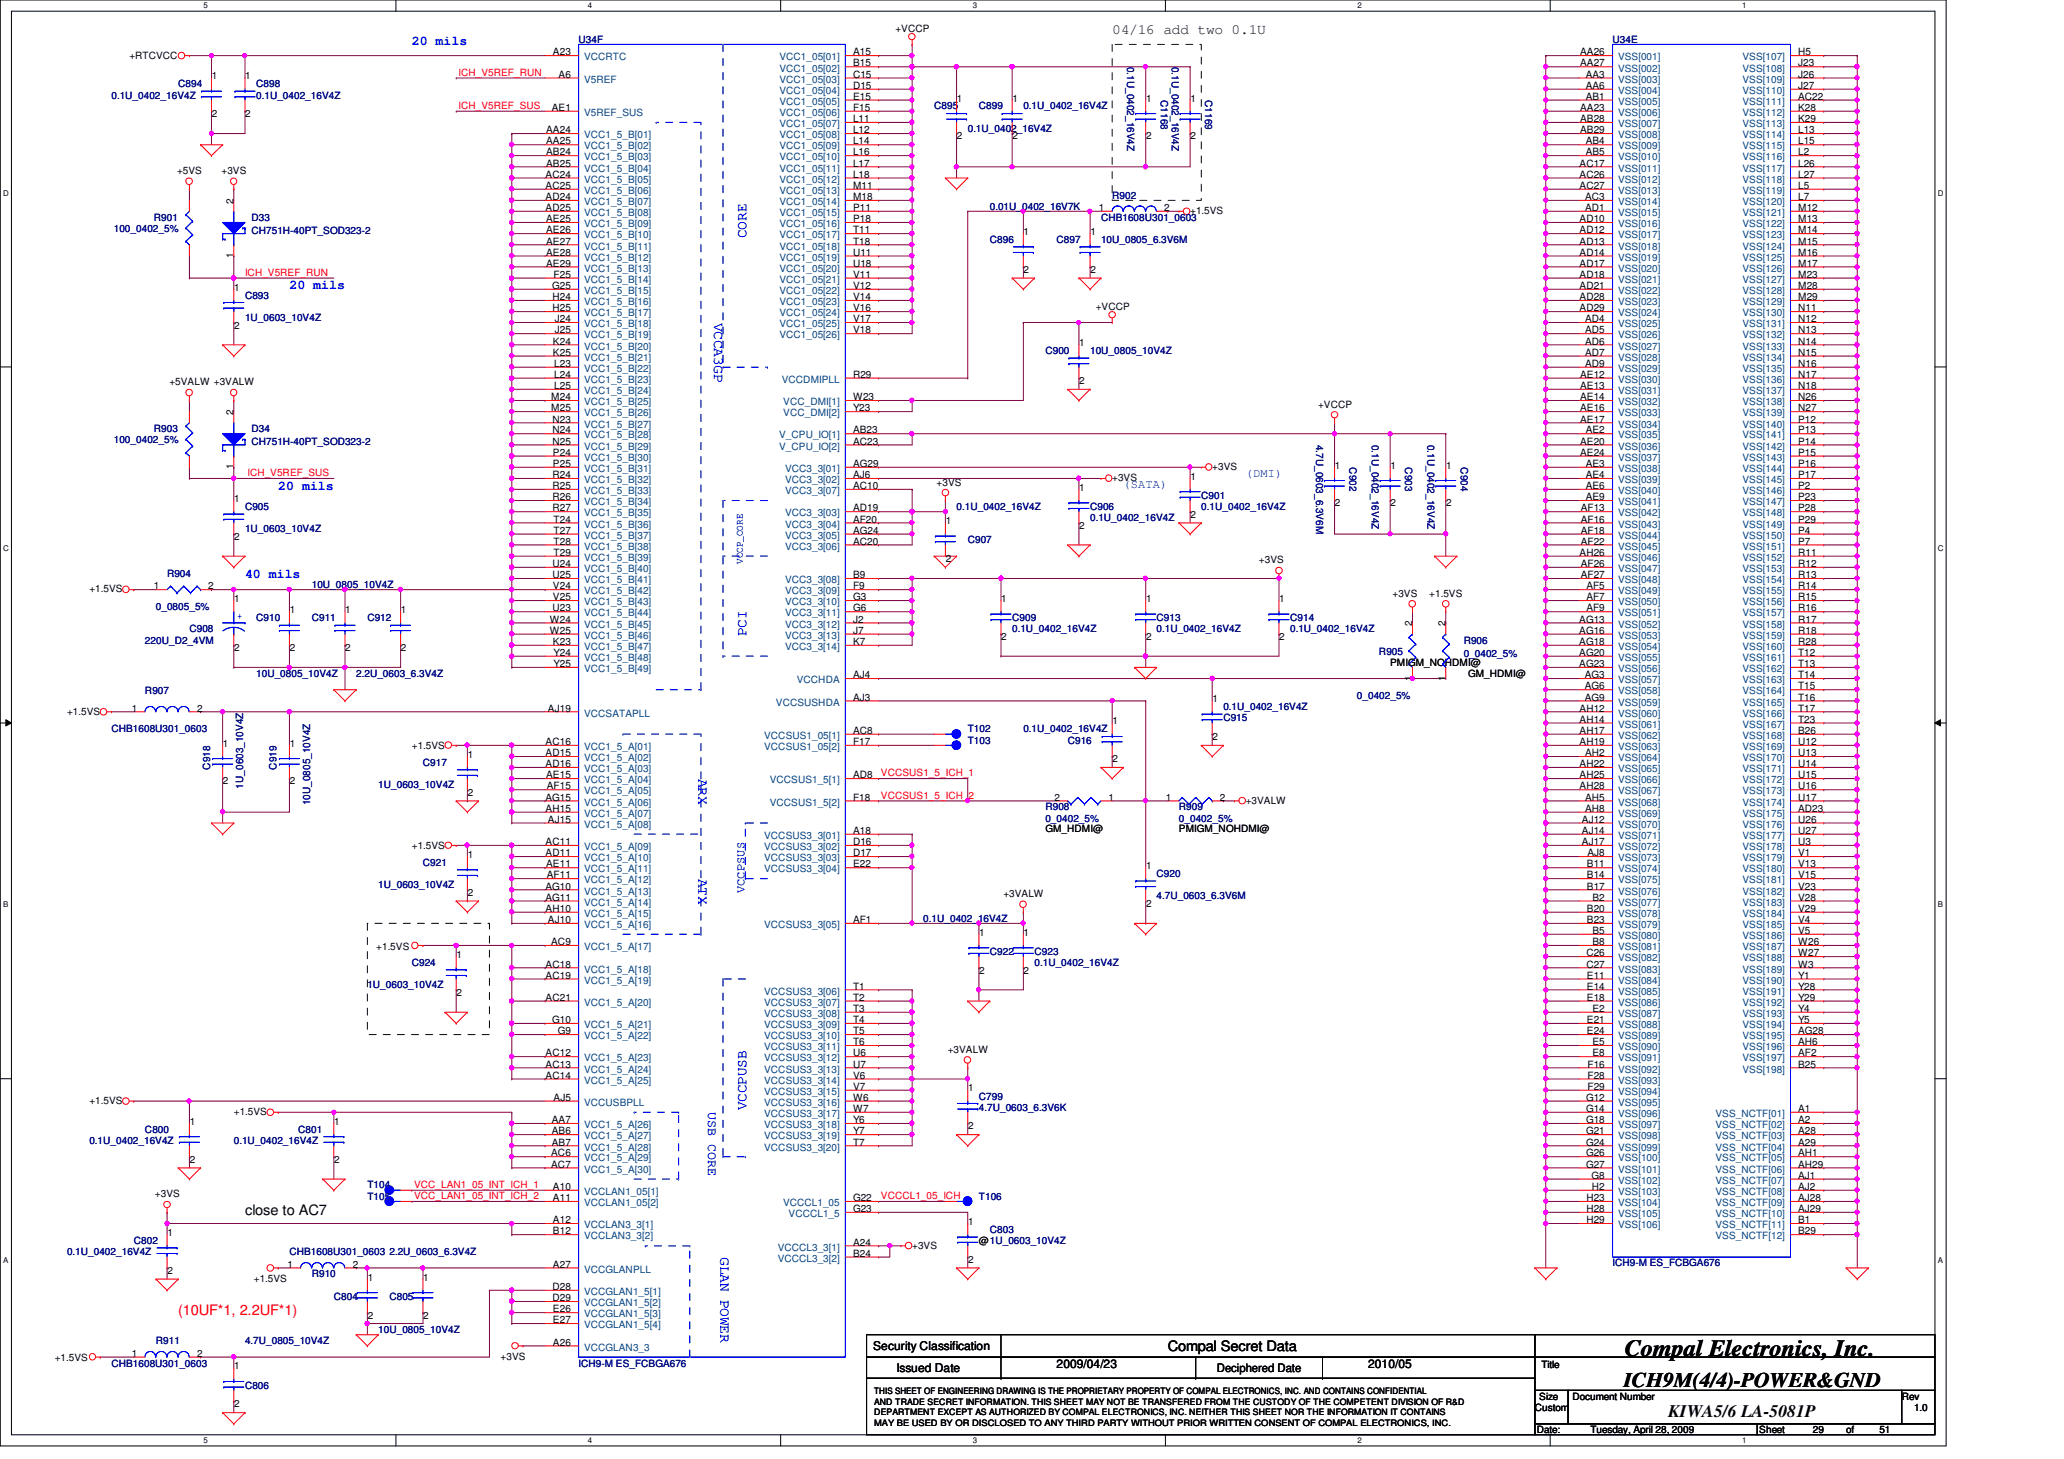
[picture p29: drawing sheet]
<svg xmlns="http://www.w3.org/2000/svg" width="297mm" height="210mm" viewBox="0 0 297 210" stroke-linecap="round" stroke-linejoin="round" font-family="sans-serif">
<defs><g id="words">
<text font-size="3.3" x="233.8" y="195.1">Compal Electronics, Inc.</text>
<text font-size="3" x="233.7" y="199.6">ICH9M(4/4)-POWER&amp;GND</text>
<text font-size="2.5" x="240.1" y="203.9">KIWA5/6 LA-5081P</text>
<text font-size="2.1" fill="#004000" x="160.1" y="4.8">04/16 add two 0.1U</text>
<g font-size="2.1" fill="#00f">
<text x="107.4" y="34.2" transform="rotate(-90 107.4 34.2)">CORE</text>
<text x="102.8" y="46.4" transform="rotate(90 102.8 46.4)">VCCA3GP</text>
<text x="107.4" y="91.5" transform="rotate(-90 107.4 91.5)">PCI</text>
<text x="100.5" y="112" transform="rotate(90 100.5 112)">ARX</text>
<text x="100.5" y="126.4" transform="rotate(90 100.5 126.4)">ATX</text>
<text x="107.4" y="159.7" transform="rotate(-90 107.4 159.7)">VCCPUSB</text>
<text x="103.7" y="180.8" transform="rotate(90 103.7 180.8)">GLAN POWER</text>
</g>
<g font-size="2.1">
<text x="35.3" y="174.8">close to AC7</text>
<text x="168.1" y="194.4">Compal Secret Data</text>
</g>
<text font-size="2.1" fill="#f00" x="25.7" y="189.1">(10UF*1, 2.2UF*1)</text>
<g font-size="1.9" fill="#00f">
<text x="59.3" y="6.4">20 mils</text>
<text x="41.7" y="41.6">20 mils</text>
<text x="40" y="70.4">20 mils</text>
<text x="35.3" y="83.2">40 mils</text>
<text x="101.9" y="160" transform="rotate(90 101.9 160)">USB CORE</text>
</g>
<g font-size="1.7" fill="#00f">
<text x="161.7" y="70.2">(SATA)</text>
<text x="179.3" y="68.6">(DMI)</text>
<text x="107.1" y="128.5" transform="rotate(-90 107.1 128.5)">VCCPSUS</text>
</g>
<g font-size="1.7">
<text x="125.7" y="194.3">Security Classification</text>
<text x="129" y="197.3">Issued Date</text>
<text x="152.1" y="196.8">2009/04/23</text>
<text x="175.1" y="197.4">Deciphered Date</text>
<text x="196.9" y="196.8">2010/05</text>
</g>
<g font-size="1.4">
<text x="128.9" y="4.6">+VCCP</text>
<text x="18.6" y="8.4">+RTCVCC</text>
<text x="30.5" y="11.4">1</text>
<text x="35.3" y="11.4">1</text>
<text x="79.6" y="8">A23</text>
<text x="80.4" y="11.2">A6</text>
<text x="122.8" y="8">A15</text>
<text x="122.8" y="9.6">B15</text>
<text x="122.8" y="11.2">C15</text>
<text x="227.4" y="8">AA26</text>
<text x="227.4" y="9.6">AA27</text>
<text x="228.2" y="11.2">AA3</text>
<text x="258.8" y="8">H5</text>
<text x="258.8" y="9.6">J23</text>
<text x="258.8" y="11.2">J26</text>
<text x="30.5" y="16.8">2</text>
<text x="35.3" y="16.8">2</text>
<text x="79.4" y="16">AE1</text>
<text x="122.8" y="12.8">D15</text>
<text x="122.8" y="14.4">E15</text>
<text x="122.8" y="16">F15</text>
<text x="122.8" y="17.6">L11</text>
<text x="137.7" y="14.6">1</text>
<text x="145.7" y="14.6">1</text>
<text x="164.9" y="14.6">1</text>
<text x="171.3" y="14.6">1</text>
<text x="227.4" y="16">AA23</text>
<text x="227.4" y="17.6">AB28</text>
<text x="228.2" y="12.8">AA6</text>
<text x="228.2" y="14.4">AB1</text>
<text x="258.8" y="12.8">J27</text>
<text x="258.8" y="14.4">AC22</text>
<text x="258.8" y="16">K28</text>
<text x="258.8" y="17.6">K29</text>
<text x="78.6" y="19.2">AA24</text>
<text x="78.6" y="20.8">AA25</text>
<text x="78.6" y="22.4">AB24</text>
<text x="78.6" y="24">AB25</text>
<text x="122.8" y="19.2">L12</text>
<text x="122.8" y="20.8">L14</text>
<text x="122.8" y="22.4">L16</text>
<text x="122.8" y="24">L17</text>
<text x="137.7" y="20.1">2</text>
<text x="145.7" y="20.1">2</text>
<text x="164.9" y="20.1">2</text>
<text x="171.3" y="20.1">2</text>
<text x="227.3" y="24">AC17</text>
<text x="227.4" y="19.2">AB29</text>
<text x="228.2" y="20.8">AB4</text>
<text x="228.2" y="22.4">AB5</text>
<text x="258.8" y="19.2">L13</text>
<text x="258.8" y="20.8">L15</text>
<text x="258.8" y="22.4">L2</text>
<text x="258.8" y="24">L26</text>
<text x="25.5" y="25.1">+5VS</text>
<text x="31.9" y="25.1">+3VS</text>
<text x="33.6" y="29.3" transform="rotate(-90 33.6 29.3)">2</text>
<text x="78.5" y="25.6">AC24</text>
<text x="78.5" y="27.2">AC25</text>
<text x="78.5" y="28.8">AD24</text>
<text x="122.8" y="25.6">L18</text>
<text x="122.8" y="27.2">M11</text>
<text x="122.8" y="28.8">M18</text>
<text x="227.3" y="25.6">AC26</text>
<text x="227.3" y="27.2">AC27</text>
<text x="228.1" y="28.8">AC3</text>
<text x="258.8" y="25.6">L27</text>
<text x="258.8" y="27.2">L5</text>
<text x="258.8" y="28.8">L7</text>
<text x="78.5" y="30.4">AD25</text>
<text x="78.6" y="32">AE25</text>
<text x="78.6" y="33.6">AE26</text>
<text x="78.6" y="35.2">AE27</text>
<text x="122.8" y="30.4">P11</text>
<text x="122.8" y="32">P18</text>
<text x="122.8" y="33.6">T11</text>
<text x="122.8" y="35.2">T18</text>
<text x="147.3" y="33.8">1</text>
<text x="156.9" y="33.8">1</text>
<text x="158.2" y="30.4">1</text>
<text x="167.6" y="30.4">2</text>
<text x="171.3" y="30.8">+1.5VS</text>
<text x="227.3" y="32">AD10</text>
<text x="227.3" y="33.6">AD12</text>
<text x="227.3" y="35.2">AD13</text>
<text x="228.1" y="30.4">AD1</text>
<text x="258.8" y="30.4">M12</text>
<text x="258.8" y="32">M13</text>
<text x="258.8" y="33.6">M14</text>
<text x="258.8" y="35.2">M15</text>
<text x="33.6" y="37.1" transform="rotate(-90 33.6 37.1)">1</text>
<text x="33.7" y="41.8">1</text>
<text x="78.6" y="36.8">AE28</text>
<text x="78.6" y="38.4">AE29</text>
<text x="79.5" y="41.6">G25</text>
<text x="79.7" y="40">F25</text>
<text x="122.8" y="36.8">U11</text>
<text x="122.8" y="38.4">U18</text>
<text x="122.8" y="40">V11</text>
<text x="122.8" y="41.6">V12</text>
<text x="147.3" y="39.3">2</text>
<text x="156.9" y="39.3">2</text>
<text x="227.3" y="36.8">AD14</text>
<text x="227.3" y="38.4">AD17</text>
<text x="227.3" y="40">AD18</text>
<text x="227.3" y="41.6">AD21</text>
<text x="258.8" y="36.8">M16</text>
<text x="258.8" y="38.4">M17</text>
<text x="258.8" y="40">M23</text>
<text x="258.8" y="41.6">M28</text>
<text x="33.7" y="47.3">2</text>
<text x="79.5" y="43.2">H24</text>
<text x="79.5" y="44.8">H25</text>
<text x="79.8" y="46.4">J24</text>
<text x="79.8" y="48">J25</text>
<text x="122.8" y="43.2">V14</text>
<text x="122.8" y="44.8">V16</text>
<text x="122.8" y="46.4">V17</text>
<text x="122.8" y="48">V18</text>
<text x="157.7" y="44.6">+VCCP</text>
<text x="227.3" y="43.2">AD28</text>
<text x="227.3" y="44.8">AD29</text>
<text x="228.1" y="46.4">AD4</text>
<text x="228.1" y="48">AD5</text>
<text x="258.8" y="43.2">M29</text>
<text x="258.8" y="44.8">N11</text>
<text x="258.8" y="46.4">N12</text>
<text x="258.8" y="48">N13</text>
<text x="79.6" y="49.6">K24</text>
<text x="79.6" y="51.2">K25</text>
<text x="79.8" y="52.8">L23</text>
<text x="155.3" y="49.8">1</text>
<text x="228.1" y="49.6">AD6</text>
<text x="228.1" y="51.2">AD7</text>
<text x="228.1" y="52.8">AD9</text>
<text x="258.8" y="49.6">N14</text>
<text x="258.8" y="51.2">N15</text>
<text x="258.8" y="52.8">N16</text>
<text x="24.4" y="55.5">+5VALW +3VALW</text>
<text x="33.6" y="59.7" transform="rotate(-90 33.6 59.7)">2</text>
<text x="79.3" y="57.6">M24</text>
<text x="79.3" y="59.2">M25</text>
<text x="79.8" y="54.4">L24</text>
<text x="79.8" y="56">L25</text>
<text x="122.8" y="54.4">R29</text>
<text x="122.8" y="57.6">W23</text>
<text x="122.8" y="59.2">Y23</text>
<text x="155.3" y="55.3">2</text>
<text x="189.7" y="58.6">+VCCP</text>
<text x="227.4" y="54.4">AE12</text>
<text x="227.4" y="56">AE13</text>
<text x="227.4" y="57.6">AE14</text>
<text x="227.4" y="59.2">AE16</text>
<text x="258.8" y="54.4">N17</text>
<text x="258.8" y="56">N18</text>
<text x="258.8" y="57.6">N26</text>
<text x="258.8" y="59.2">N27</text>
<text x="79.5" y="60.8">N23</text>
<text x="79.5" y="62.4">N24</text>
<text x="79.5" y="64">N25</text>
<text x="79.6" y="65.6">P24</text>
<text x="122.8" y="62.4">AB23</text>
<text x="122.8" y="64">AC23</text>
<text x="227.4" y="60.8">AE17</text>
<text x="227.4" y="64">AE20</text>
<text x="227.4" y="65.6">AE24</text>
<text x="228.2" y="62.4">AE2</text>
<text x="258.8" y="60.8">P12</text>
<text x="258.8" y="62.4">P13</text>
<text x="258.8" y="64">P14</text>
<text x="258.8" y="65.6">P15</text>
<text x="33.6" y="67.5" transform="rotate(-90 33.6 67.5)">1</text>
<text x="79.5" y="68.8">R24</text>
<text x="79.5" y="70.4">R25</text>
<text x="79.5" y="72">R26</text>
<text x="79.6" y="67.2">P25</text>
<text x="122.8" y="67.2">AG29</text>
<text x="122.8" y="68.8">AJ6</text>
<text x="122.8" y="70.4">AC10</text>
<text x="134.8" y="69.8">+3VS</text>
<text x="155.3" y="70.6">1</text>
<text x="160.1" y="69.2">+3VS</text>
<text x="171.3" y="69">1</text>
<text x="174.5" y="67.6">+3VS</text>
<text x="192.1" y="67.4">1</text>
<text x="200.1" y="67.4">1</text>
<text x="208.1" y="67.4">1</text>
<text x="228.2" y="67.2">AE3</text>
<text x="228.2" y="68.8">AE4</text>
<text x="228.2" y="70.4">AE6</text>
<text x="228.2" y="72">AE9</text>
<text x="258.8" y="67.2">P16</text>
<text x="258.8" y="68.8">P17</text>
<text x="258.8" y="70.4">P2</text>
<text x="258.8" y="72">P23</text>
<text x="33.7" y="72.2">1</text>
<text x="33.7" y="77.7">2</text>
<text x="79.5" y="73.6">R27</text>
<text x="79.7" y="75.2">T24</text>
<text x="79.7" y="76.8">T27</text>
<text x="122.8" y="73.6">AD19</text>
<text x="122.8" y="75.2">AF20</text>
<text x="122.8" y="76.8">AG24</text>
<text x="136.1" y="75.4">1</text>
<text x="155.3" y="76.1">2</text>
<text x="171.3" y="74.5">2</text>
<text x="192.1" y="72.9">2</text>
<text x="200.1" y="72.9">2</text>
<text x="208.1" y="72.9">2</text>
<text x="227.5" y="73.6">AF13</text>
<text x="227.5" y="75.2">AF16</text>
<text x="227.5" y="76.8">AF18</text>
<text x="258.8" y="73.6">P28</text>
<text x="258.8" y="75.2">P29</text>
<text x="258.8" y="76.8">P4</text>
<text x="79.5" y="81.6">U24</text>
<text x="79.5" y="83.2">U25</text>
<text x="79.7" y="78.4">T28</text>
<text x="79.7" y="80">T29</text>
<text x="122.8" y="78.4">AC20</text>
<text x="122.8" y="83.2">B9</text>
<text x="136.1" y="80.9">2</text>
<text x="181.2" y="81.1">+3VS</text>
<text x="227.3" y="80">AH26</text>
<text x="227.5" y="78.4">AF22</text>
<text x="227.5" y="81.6">AF26</text>
<text x="227.5" y="83.2">AF27</text>
<text x="258.8" y="78.4">P7</text>
<text x="258.8" y="80">R11</text>
<text x="258.8" y="81.6">R12</text>
<text x="258.8" y="83.2">R13</text>
<text x="12.9" y="85.2">+1.5VS</text>
<text x="22.1" y="84.8">1</text>
<text x="30" y="84.8">2</text>
<text x="33.7" y="86.6">1</text>
<text x="41.7" y="88.2">1</text>
<text x="49.7" y="88.2">1</text>
<text x="57.7" y="88.2">1</text>
<text x="79.1" y="89.6">W24</text>
<text x="79.5" y="88">U23</text>
<text x="79.6" y="84.8">V24</text>
<text x="79.6" y="86.4">V25</text>
<text x="122.8" y="84.8">F9</text>
<text x="122.8" y="86.4">G3</text>
<text x="122.8" y="88">G6</text>
<text x="122.8" y="89.6">J2</text>
<text x="144.1" y="86.6">1</text>
<text x="164.9" y="86.6">1</text>
<text x="184.1" y="86.6">1</text>
<text x="200.4" y="85.9">+3VS</text>
<text x="205.7" y="85.9">+1.5VS</text>
<text x="227.3" y="89.6">AG13</text>
<text x="228.3" y="84.8">AF5</text>
<text x="228.3" y="86.4">AF7</text>
<text x="228.3" y="88">AF9</text>
<text x="258.8" y="84.8">R14</text>
<text x="258.8" y="86.4">R15</text>
<text x="258.8" y="88">R16</text>
<text x="258.8" y="89.6">R17</text>
<text x="33.7" y="93.7">2</text>
<text x="41.7" y="93.7">2</text>
<text x="49.7" y="93.7">2</text>
<text x="57.7" y="93.7">2</text>
<text x="79.1" y="91.2">W25</text>
<text x="79.6" y="92.8">K23</text>
<text x="79.7" y="94.4">Y24</text>
<text x="79.7" y="96">Y25</text>
<text x="122.8" y="91.2">J7</text>
<text x="122.8" y="92.8">K7</text>
<text x="144.1" y="92.1">2</text>
<text x="164.9" y="92.1">2</text>
<text x="184.1" y="92.1">2</text>
<text x="200.1" y="95.8">PMIGM_NOHDMI@</text>
<text x="203.2" y="90.1" transform="rotate(-90 203.2 90.1)">2</text>
<text x="208" y="90.1" transform="rotate(-90 208 90.1)">2</text>
<text x="227.3" y="91.2">AG16</text>
<text x="227.3" y="92.8">AG18</text>
<text x="227.3" y="94.4">AG20</text>
<text x="227.3" y="96">AG23</text>
<text x="258.8" y="91.2">R18</text>
<text x="258.8" y="92.8">R28</text>
<text x="258.8" y="94.4">T12</text>
<text x="258.8" y="96">T13</text>
<text x="122.8" y="97.6">AJ4</text>
<text x="122.8" y="100.8">AJ3</text>
<text x="174.5" y="101">1</text>
<text x="203.2" y="97.9" transform="rotate(-90 203.2 97.9)">1</text>
<text x="208" y="97.9" transform="rotate(-90 208 97.9)">1</text>
<text x="211.3" y="97.4">GM_HDMI@</text>
<text x="228.1" y="97.6">AG3</text>
<text x="228.1" y="99.2">AG6</text>
<text x="228.1" y="100.8">AG9</text>
<text x="258.8" y="97.6">T14</text>
<text x="258.8" y="99.2">T15</text>
<text x="258.8" y="100.8">T16</text>
<text x="9.6" y="102.8">+1.5VS</text>
<text x="19" y="102.4">1</text>
<text x="28.4" y="102.4">2</text>
<text x="32.1" y="107.4">1</text>
<text x="41.7" y="107.4">1</text>
<text x="59.3" y="107.8">+1.5VS</text>
<text x="78.5" y="107.2">AC16</text>
<text x="78.9" y="102.4">AJ19</text>
<text x="122.8" y="105.6">AC8</text>
<text x="122.8" y="107.2">F17</text>
<text x="160.1" y="104.2">1</text>
<text x="174.5" y="106.5">2</text>
<text x="227.3" y="102.4">AH12</text>
<text x="227.3" y="104">AH14</text>
<text x="227.3" y="105.6">AH17</text>
<text x="227.3" y="107.2">AH19</text>
<text x="258.8" y="102.4">T17</text>
<text x="258.8" y="104">T23</text>
<text x="258.8" y="105.6">B26</text>
<text x="258.8" y="107.2">U12</text>
<text x="32.1" y="112.9">2</text>
<text x="41.7" y="112.9">2</text>
<text x="67.3" y="109">1</text>
<text x="78.5" y="108.8">AD15</text>
<text x="78.5" y="110.4">AD16</text>
<text x="78.6" y="112">AE15</text>
<text x="78.7" y="113.6">AF15</text>
<text x="122.8" y="112">AD8</text>
<text x="160.1" y="109.7">2</text>
<text x="227.3" y="110.4">AH22</text>
<text x="227.3" y="112">AH25</text>
<text x="227.3" y="113.6">AH28</text>
<text x="228.1" y="108.8">AH2</text>
<text x="258.8" y="108.8">U13</text>
<text x="258.8" y="110.4">U14</text>
<text x="258.8" y="112">U15</text>
<text x="258.8" y="113.6">U16</text>
<text x="67.3" y="114.5">2</text>
<text x="78.5" y="115.2">AG15</text>
<text x="78.5" y="116.8">AH15</text>
<text x="78.9" y="118.4">AJ15</text>
<text x="122.8" y="115.2">F18</text>
<text x="122.8" y="120">A18</text>
<text x="150.4" y="119.8">GM_HDMI@</text>
<text x="151.8" y="115.2">2</text>
<text x="159.6" y="115.2">1</text>
<text x="167.8" y="115.2">1</text>
<text x="169.7" y="119.8">PMIGM_NOHDMI@</text>
<text x="175.6" y="115.2">2</text>
<text x="179.3" y="115.6">+3VALW</text>
<text x="227.7" y="118.4">AJ12</text>
<text x="227.7" y="120">AJ14</text>
<text x="228.1" y="115.2">AH5</text>
<text x="228.1" y="116.8">AH8</text>
<text x="258.8" y="115.2">U17</text>
<text x="258.8" y="116.8">AD23</text>
<text x="258.8" y="118.4">U26</text>
<text x="258.8" y="120">U27</text>
<text x="59.3" y="122.2">+1.5VS</text>
<text x="67.3" y="123.4">1</text>
<text x="78.5" y="121.6">AC11</text>
<text x="78.5" y="123.2">AD11</text>
<text x="78.6" y="124.8">AE11</text>
<text x="122.8" y="121.6">D16</text>
<text x="122.8" y="123.2">D17</text>
<text x="122.8" y="124.8">E22</text>
<text x="164.9" y="125">1</text>
<text x="227.7" y="121.6">AJ17</text>
<text x="228.4" y="124.8">B11</text>
<text x="228.5" y="123.2">AJ8</text>
<text x="258.8" y="121.6">U3</text>
<text x="258.8" y="123.2">V1</text>
<text x="258.8" y="124.8">V13</text>
<text x="67.3" y="128.9">2</text>
<text x="78.5" y="128">AG10</text>
<text x="78.5" y="129.6">AG11</text>
<text x="78.5" y="131.2">AH10</text>
<text x="78.7" y="126.4">AF11</text>
<text x="144.4" y="129.1">+3VALW</text>
<text x="164.9" y="130.5">2</text>
<text x="228.4" y="126.4">B14</text>
<text x="228.4" y="128">B17</text>
<text x="228.4" y="131.2">B20</text>
<text x="229.2" y="129.6">B2</text>
<text x="258.8" y="126.4">V15</text>
<text x="258.8" y="128">V23</text>
<text x="258.8" y="129.6">V28</text>
<text x="258.8" y="131.2">V29</text>
<text x="54.1" y="136.7">+1.5VS</text>
<text x="65.7" y="137.8">1</text>
<text x="78.9" y="132.8">AJ10</text>
<text x="79.3" y="136">AC9</text>
<text x="122.8" y="132.8">AF1</text>
<text x="140.9" y="134.6">1</text>
<text x="147.3" y="134.6">1</text>
<text x="228.3" y="137.6">C26</text>
<text x="228.4" y="132.8">B23</text>
<text x="229.2" y="134.4">B5</text>
<text x="229.2" y="136">B8</text>
<text x="258.8" y="132.8">V4</text>
<text x="258.8" y="134.4">V5</text>
<text x="258.8" y="136">W26</text>
<text x="258.8" y="137.6">W27</text>
<text x="65.7" y="143.3">2</text>
<text x="78.5" y="139.2">AC18</text>
<text x="78.5" y="140.8">AC19</text>
<text x="78.5" y="144">AC21</text>
<text x="122.8" y="142.4">T1</text>
<text x="122.8" y="144">T2</text>
<text x="140.9" y="140.1">2</text>
<text x="147.3" y="140.1">2</text>
<text x="228.3" y="139.2">C27</text>
<text x="228.4" y="140.8">E11</text>
<text x="228.4" y="142.4">E14</text>
<text x="228.4" y="144">E18</text>
<text x="258.8" y="139.2">W3</text>
<text x="258.8" y="140.8">Y1</text>
<text x="258.8" y="142.4">Y28</text>
<text x="258.8" y="144">Y29</text>
<text x="79.5" y="147.2">G10</text>
<text x="80.3" y="148.8">G9</text>
<text x="122.8" y="145.6">T3</text>
<text x="122.8" y="147.2">T4</text>
<text x="122.8" y="148.8">T5</text>
<text x="228.4" y="147.2">E21</text>
<text x="228.4" y="148.8">E24</text>
<text x="229.2" y="145.6">E2</text>
<text x="258.8" y="145.6">Y4</text>
<text x="258.8" y="147.2">Y5</text>
<text x="258.8" y="148.8">AG28</text>
<text x="78.5" y="152">AC12</text>
<text x="78.5" y="153.6">AC13</text>
<text x="78.5" y="155.2">AC14</text>
<text x="122.8" y="150.4">T6</text>
<text x="122.8" y="152">U6</text>
<text x="122.8" y="153.6">U7</text>
<text x="122.8" y="155.2">V6</text>
<text x="136.4" y="151.5">+3VALW</text>
<text x="228.5" y="153.6">F16</text>
<text x="228.5" y="155.2">F28</text>
<text x="229.2" y="150.4">E5</text>
<text x="229.2" y="152">E8</text>
<text x="258.8" y="150.4">AH6</text>
<text x="258.8" y="152">AF2</text>
<text x="258.8" y="153.6">B25</text>
<text x="12.9" y="158.8">+1.5VS</text>
<text x="27.3" y="161.8">1</text>
<text x="33.7" y="160.4">+1.5VS</text>
<text x="48.1" y="161.8">1</text>
<text x="79.4" y="161.6">AA7</text>
<text x="79.7" y="158.4">AJ5</text>
<text x="122.8" y="156.8">V7</text>
<text x="122.8" y="158.4">W6</text>
<text x="122.8" y="160">W7</text>
<text x="122.8" y="161.6">Y6</text>
<text x="139.3" y="157">1</text>
<text x="228.3" y="158.4">G12</text>
<text x="228.3" y="160">G14</text>
<text x="228.3" y="161.6">G18</text>
<text x="228.5" y="156.8">F29</text>
<text x="258.8" y="160">A1</text>
<text x="258.8" y="161.6">A2</text>
<text x="27.3" y="167.3">2</text>
<text x="48.1" y="167.3">2</text>
<text x="79.3" y="166.4">AC6</text>
<text x="79.3" y="168">AC7</text>
<text x="79.4" y="163.2">AB6</text>
<text x="79.4" y="164.8">AB7</text>
<text x="122.8" y="163.2">Y7</text>
<text x="122.8" y="164.8">T7</text>
<text x="139.3" y="162.5">2</text>
<text x="228.3" y="163.2">G21</text>
<text x="228.3" y="164.8">G24</text>
<text x="228.3" y="166.4">G26</text>
<text x="228.3" y="168">G27</text>
<text x="258.8" y="163.2">A28</text>
<text x="258.8" y="164.8">A29</text>
<text x="258.8" y="166.4">AH1</text>
<text x="258.8" y="168">AH29</text>
<text x="22.3" y="172.3">+3VS</text>
<text x="79.6" y="171.2">A10</text>
<text x="79.6" y="172.8">A11</text>
<text x="122.8" y="172.8">G22</text>
<text x="228.3" y="172.8">H23</text>
<text x="229.1" y="169.6">G8</text>
<text x="229.1" y="171.2">H2</text>
<text x="258.8" y="169.6">AJ1</text>
<text x="258.8" y="171.2">AJ2</text>
<text x="258.8" y="172.8">AJ28</text>
<text x="24.1" y="177.8">1</text>
<text x="79.6" y="176">A12</text>
<text x="79.6" y="177.6">B12</text>
<text x="122.8" y="174.4">G23</text>
<text x="122.8" y="179.2">A24</text>
<text x="131.3" y="179.6">+3VS</text>
<text x="139.3" y="176.2">1</text>
<text x="140.9" y="179">@1U_0603_10V4Z</text>
<text x="228.3" y="174.4">H28</text>
<text x="228.3" y="176">H29</text>
<text x="258.8" y="174.4">AJ29</text>
<text x="258.8" y="176">B1</text>
<text x="258.8" y="177.6">B29</text>
<text x="24.1" y="183.3">2</text>
<text x="36.5" y="184.4">+1.5VS</text>
<text x="41.4" y="182.4">1</text>
<text x="50.8" y="182.4">2</text>
<text x="52.9" y="184.2">1</text>
<text x="60.9" y="184.2">1</text>
<text x="79.5" y="185.6">D28</text>
<text x="79.6" y="182.4">A27</text>
<text x="122.8" y="180.8">B24</text>
<text x="139.3" y="181.7">2</text>
<text x="52.9" y="189.7">2</text>
<text x="60.9" y="189.7">2</text>
<text x="79.5" y="187.2">D29</text>
<text x="79.6" y="188.8">E26</text>
<text x="79.6" y="190.4">E27</text>
<text x="7.9" y="195.8">+1.5VS</text>
<text x="19" y="195.2">1</text>
<text x="28.4" y="195.2">2</text>
<text x="33.7" y="197">1</text>
<text x="72" y="195.6">+3VS</text>
<text x="79.6" y="193.6">A26</text>
<text x="221.8" y="196.8">Title</text>
<text x="33.7" y="202.5">2</text>
<text x="220.9" y="203">Custom</text>
<text x="221.5" y="201.4">Size</text>
<text x="226.3" y="201.4">Document Number</text>
<text x="273.7" y="201.4">Rev</text>
<text x="275.5" y="203">1.0</text>
<text x="221.2" y="206.2">Date:</text>
<text x="228.9" y="206.2">Tuesday, April 28, 2009</text>
<text x="253.2" y="206.2">Sheet</text>
<text x="260.9" y="206.2">29</text>
<text x="265.7" y="206.2">of</text>
<text x="270.5" y="206.2">51</text>
</g>
<g font-size="1.4" fill="#f00">
<text x="66" y="10.9">ICH_V5REF_RUN</text>
<text x="66" y="15.7">ICH_V5REF_SUS</text>
<text x="35.3" y="39.7">ICH_V5REF_RUN</text>
<text x="35.6" y="68.5">ICH_V5REF_SUS</text>
<text x="126.8" y="111.7">VCCSUS1_5_ICH_1</text>
<text x="126.8" y="114.9">VCCSUS1_5_ICH_2</text>
<text x="59.6" y="170.9">VCC_LAN1_05_INT_ICH_1</text>
<text x="59.6" y="172.5">VCC_LAN1_05_INT_ICH_2</text>
<text x="126.8" y="172.5">VCCCL1_05_ICH</text>
</g>
<g font-size="1.4" fill="#000080">
<text x="83.3" y="6.2">U34F</text>
<text x="162.2" y="9.6" transform="rotate(90 162.2 9.6)">0.1U_0402_16V4Z</text>
<text x="168.7" y="9.6" transform="rotate(90 168.7 9.6)">0.1U_0402_16V4Z</text>
<text x="232.1" y="6.2">U34E</text>
<text x="16" y="14.2">0.1U_0402_16V4Z</text>
<text x="25.7" y="12.6">C894</text>
<text x="36.9" y="12.6">C898</text>
<text x="36.9" y="14.2">0.1U_0402_16V4Z</text>
<text x="134.4" y="15.7">C895</text>
<text x="140.9" y="15.7">C899</text>
<text x="147.3" y="15.7">0.1U_0402_16V4Z</text>
<text x="167" y="14.4" transform="rotate(90 167 14.4)">C1168</text>
<text x="173.4" y="14.4" transform="rotate(90 173.4 14.4)">C1169</text>
<text x="139.3" y="19">0.1U_0402_16V4Z</text>
<text x="160.1" y="28.6">R902</text>
<text x="16.4" y="33.4">100_0402_5%</text>
<text x="22.1" y="31.7">R901</text>
<text x="36.2" y="31.7">D33</text>
<text x="36.2" y="33.7">CH751H-40PT_SOD323-2</text>
<text x="142.4" y="35">C896</text>
<text x="142.4" y="30.2">0.01U_0402_16V7K</text>
<text x="152.1" y="35">C897</text>
<text x="158.5" y="31.7">CHB1608U301_0603</text>
<text x="158.5" y="35">10U_0805_6.3V6M</text>
<text x="35.3" y="43">C893</text>
<text x="35.3" y="46.2">1U_0603_10V4Z</text>
<text x="150.4" y="51">C900</text>
<text x="156.9" y="51">10U_0805_10V4Z</text>
<text x="16.4" y="63.8">100_0402_5%</text>
<text x="22.1" y="62.2">R903</text>
<text x="36.2" y="62.2">D34</text>
<text x="36.2" y="64.1">CH751H-40PT_SOD323-2</text>
<text x="189.4" y="64" transform="rotate(90 189.4 64)">4.7U_0603_6.3V6M</text>
<text x="197.4" y="64" transform="rotate(90 197.4 64)">0.1U_0402_16V4Z</text>
<text x="205.4" y="64" transform="rotate(90 205.4 64)">0.1U_0402_16V4Z</text>
<text x="172.9" y="71.8">C901</text>
<text x="194.2" y="67.2" transform="rotate(90 194.2 67.2)">C902</text>
<text x="202.2" y="67.2" transform="rotate(90 202.2 67.2)">C903</text>
<text x="210.2" y="67.2" transform="rotate(90 210.2 67.2)">C904</text>
<text x="35.3" y="73.4">C905</text>
<text x="35.3" y="76.6">1U_0603_10V4Z</text>
<text x="137.7" y="73.4">0.1U_0402_16V4Z</text>
<text x="156.9" y="73.4">C906</text>
<text x="156.9" y="75">0.1U_0402_16V4Z</text>
<text x="172.9" y="73.4">0.1U_0402_16V4Z</text>
<text x="24" y="83">R904</text>
<text x="139.3" y="78.2">C907</text>
<text x="22.4" y="87.8">0_0805_5%</text>
<text x="36.9" y="89.4">C910</text>
<text x="44.9" y="89.4">C911</text>
<text x="44.9" y="84.6">10U_0805_10V4Z</text>
<text x="52.9" y="89.4">C912</text>
<text x="145.7" y="89.4">C909</text>
<text x="166.5" y="89.4">C913</text>
<text x="185.7" y="89.4">C914</text>
<text x="20.9" y="92.6">220U_D2_4VM</text>
<text x="27.3" y="91">C908</text>
<text x="145.7" y="91">0.1U_0402_16V4Z</text>
<text x="166.5" y="91">0.1U_0402_16V4Z</text>
<text x="185.7" y="91">0.1U_0402_16V4Z</text>
<text x="198.5" y="94.2">R905</text>
<text x="210.6" y="92.6">R906</text>
<text x="210.6" y="94.5">0_0402_5%</text>
<text x="20.9" y="99.8">R907</text>
<text x="36.9" y="97.4">10U_0805_10V4Z</text>
<text x="51.3" y="97.4">2.2U_0603_6.3V4Z</text>
<text x="195.3" y="100.6">0_0402_5%</text>
<text x="16" y="105.4">CHB1608U301_0603</text>
<text x="139.3" y="105.4">T102</text>
<text x="139.3" y="107">T103</text>
<text x="147.3" y="105.4">0.1U_0402_16V4Z</text>
<text x="153.7" y="107">C916</text>
<text x="176.1" y="103.8">C915</text>
<text x="176.1" y="102.2">0.1U_0402_16V4Z</text>
<text x="30.2" y="110.7" transform="rotate(-90 30.2 110.7)">C918</text>
<text x="35" y="113.5" transform="rotate(-90 35 113.5)">1U_0603_10V4Z</text>
<text x="39.8" y="110.7" transform="rotate(-90 39.8 110.7)">C919</text>
<text x="54.4" y="113.4">1U_0603_10V4Z</text>
<text x="60.9" y="110.2">C917</text>
<text x="44.6" y="115.9" transform="rotate(-90 44.6 115.9)">10U_0805_10V4Z</text>
<text x="150.4" y="116.6">R908</text>
<text x="150.4" y="118.2">0_0402_5%</text>
<text x="169.7" y="116.6">R909</text>
<text x="169.7" y="118.2">0_0402_5%</text>
<text x="60.9" y="124.6">C921</text>
<text x="54.4" y="127.8">1U_0603_10V4Z</text>
<text x="166.5" y="126.2">C920</text>
<text x="166.5" y="129.4">4.7U_0603_6.3V6M</text>
<text x="132.9" y="132.6">0.1U_0402_16V4Z</text>
<text x="142.4" y="137.4">C922</text>
<text x="148.9" y="137.4">C923</text>
<text x="52.9" y="142.2">1U_0603_10V4Z</text>
<text x="59.3" y="139">C924</text>
<text x="148.9" y="139">0.1U_0402_16V4Z</text>
<text x="140.9" y="158.2">C799</text>
<text x="140.9" y="159.8">4.7U_0603_6.3V6K</text>
<text x="12.9" y="164.6">0.1U_0402_16V4Z</text>
<text x="20.9" y="163">C800</text>
<text x="33.7" y="164.6">0.1U_0402_16V4Z</text>
<text x="42.9" y="163">C801</text>
<text x="52.9" y="171">T104</text>
<text x="52.9" y="172.6">T105</text>
<text x="140.9" y="172.6">T106</text>
<text x="19.3" y="179">C802</text>
<text x="142.4" y="177.4">C803</text>
<text x="9.6" y="180.6">0.1U_0402_16V4Z</text>
<text x="41.7" y="180.6">CHB1608U301_0603</text>
<text x="44.9" y="183.8">R910</text>
<text x="56" y="180.6">2.2U_0603_6.3V4Z</text>
<text x="232.1" y="182.2">ICH9-M ES_FCBGA676</text>
<text x="48" y="187">C804</text>
<text x="54.4" y="191.8">10U_0805_10V4Z</text>
<text x="56" y="187">C805</text>
<text x="16" y="196.6">CHB1608U301_0603</text>
<text x="22.4" y="193.4">R911</text>
<text x="35.3" y="193.4">4.7U_0805_10V4Z</text>
<text x="83.3" y="196.6">ICH9-M ES_FCBGA676</text>
<text x="35.3" y="199.8">C806</text>
</g>
<g font-size="1.4" fill="#004080">
<text x="84.1" y="8.7">VCCRTC</text>
<text x="84.1" y="11.9">V5REF</text>
<text x="112.2" y="8.7">VCC1_05[01]</text>
<text x="112.2" y="10.3">VCC1_05[02]</text>
<text x="112.2" y="11.9">VCC1_05[03]</text>
<text x="232.9" y="8.7">VSS[001]</text>
<text x="232.9" y="10.3">VSS[002]</text>
<text x="232.9" y="11.9">VSS[003]</text>
<text x="250.8" y="8.7">VSS[107]</text>
<text x="250.8" y="10.3">VSS[108]</text>
<text x="250.8" y="11.9">VSS[109]</text>
<text x="84.1" y="16.7">V5REF_SUS</text>
<text x="112.2" y="13.5">VCC1_05[04]</text>
<text x="112.2" y="15.1">VCC1_05[05]</text>
<text x="112.2" y="16.7">VCC1_05[06]</text>
<text x="232.9" y="13.5">VSS[004]</text>
<text x="232.9" y="15.1">VSS[005]</text>
<text x="232.9" y="16.7">VSS[006]</text>
<text x="250.8" y="13.5">VSS[110]</text>
<text x="250.8" y="15.1">VSS[111]</text>
<text x="250.8" y="16.7">VSS[112]</text>
<text x="84.1" y="19.9">VCC1_5_B[01]</text>
<text x="84.1" y="21.5">VCC1_5_B[02]</text>
<text x="84.1" y="23.1">VCC1_5_B[03]</text>
<text x="112.2" y="18.3">VCC1_05[07]</text>
<text x="112.2" y="19.9">VCC1_05[08]</text>
<text x="112.2" y="21.5">VCC1_05[09]</text>
<text x="112.2" y="23.1">VCC1_05[10]</text>
<text x="232.9" y="18.3">VSS[007]</text>
<text x="232.9" y="19.9">VSS[008]</text>
<text x="232.9" y="21.5">VSS[009]</text>
<text x="232.9" y="23.1">VSS[010]</text>
<text x="250.8" y="18.3">VSS[113]</text>
<text x="250.8" y="19.9">VSS[114]</text>
<text x="250.8" y="21.5">VSS[115]</text>
<text x="250.8" y="23.1">VSS[116]</text>
<text x="84.1" y="24.7">VCC1_5_B[04]</text>
<text x="84.1" y="26.3">VCC1_5_B[05]</text>
<text x="84.1" y="27.9">VCC1_5_B[06]</text>
<text x="84.1" y="29.5">VCC1_5_B[07]</text>
<text x="112.2" y="24.7">VCC1_05[11]</text>
<text x="112.2" y="26.3">VCC1_05[12]</text>
<text x="112.2" y="27.9">VCC1_05[13]</text>
<text x="112.2" y="29.5">VCC1_05[14]</text>
<text x="232.9" y="24.7">VSS[011]</text>
<text x="232.9" y="26.3">VSS[012]</text>
<text x="232.9" y="27.9">VSS[013]</text>
<text x="232.9" y="29.5">VSS[014]</text>
<text x="250.8" y="24.7">VSS[117]</text>
<text x="250.8" y="26.3">VSS[118]</text>
<text x="250.8" y="27.9">VSS[119]</text>
<text x="250.8" y="29.5">VSS[120]</text>
<text x="84.1" y="31.1">VCC1_5_B[08]</text>
<text x="84.1" y="32.7">VCC1_5_B[09]</text>
<text x="84.1" y="34.3">VCC1_5_B[10]</text>
<text x="84.1" y="35.9">VCC1_5_B[11]</text>
<text x="112.2" y="31.1">VCC1_05[15]</text>
<text x="112.2" y="32.7">VCC1_05[16]</text>
<text x="112.2" y="34.3">VCC1_05[17]</text>
<text x="112.2" y="35.9">VCC1_05[18]</text>
<text x="232.9" y="31.1">VSS[015]</text>
<text x="232.9" y="32.7">VSS[016]</text>
<text x="232.9" y="34.3">VSS[017]</text>
<text x="232.9" y="35.9">VSS[018]</text>
<text x="250.8" y="31.1">VSS[121]</text>
<text x="250.8" y="32.7">VSS[122]</text>
<text x="250.8" y="34.3">VSS[123]</text>
<text x="250.8" y="35.9">VSS[124]</text>
<text x="84.1" y="37.5">VCC1_5_B[12]</text>
<text x="84.1" y="39.1">VCC1_5_B[13]</text>
<text x="84.1" y="40.7">VCC1_5_B[14]</text>
<text x="112.2" y="37.5">VCC1_05[19]</text>
<text x="112.2" y="39.1">VCC1_05[20]</text>
<text x="112.2" y="40.7">VCC1_05[21]</text>
<text x="232.9" y="37.5">VSS[019]</text>
<text x="232.9" y="39.1">VSS[020]</text>
<text x="232.9" y="40.7">VSS[021]</text>
<text x="250.8" y="37.5">VSS[125]</text>
<text x="250.8" y="39.1">VSS[126]</text>
<text x="250.8" y="40.7">VSS[127]</text>
<text x="84.1" y="42.3">VCC1_5_B[15]</text>
<text x="84.1" y="43.9">VCC1_5_B[16]</text>
<text x="84.1" y="45.5">VCC1_5_B[17]</text>
<text x="84.1" y="47.1">VCC1_5_B[18]</text>
<text x="112.2" y="42.3">VCC1_05[22]</text>
<text x="112.2" y="43.9">VCC1_05[23]</text>
<text x="112.2" y="45.5">VCC1_05[24]</text>
<text x="112.2" y="47.1">VCC1_05[25]</text>
<text x="232.9" y="42.3">VSS[022]</text>
<text x="232.9" y="43.9">VSS[023]</text>
<text x="232.9" y="45.5">VSS[024]</text>
<text x="232.9" y="47.1">VSS[025]</text>
<text x="250.8" y="42.3">VSS[128]</text>
<text x="250.8" y="43.9">VSS[129]</text>
<text x="250.8" y="45.5">VSS[130]</text>
<text x="250.8" y="47.1">VSS[131]</text>
<text x="84.1" y="48.7">VCC1_5_B[19]</text>
<text x="84.1" y="50.3">VCC1_5_B[20]</text>
<text x="84.1" y="51.9">VCC1_5_B[21]</text>
<text x="84.1" y="53.5">VCC1_5_B[22]</text>
<text x="112.2" y="48.7">VCC1_05[26]</text>
<text x="232.9" y="48.7">VSS[026]</text>
<text x="232.9" y="50.3">VSS[027]</text>
<text x="232.9" y="51.9">VSS[028]</text>
<text x="232.9" y="53.5">VSS[029]</text>
<text x="250.8" y="48.7">VSS[132]</text>
<text x="250.8" y="50.3">VSS[133]</text>
<text x="250.8" y="51.9">VSS[134]</text>
<text x="250.8" y="53.5">VSS[135]</text>
<text x="84.1" y="55.1">VCC1_5_B[23]</text>
<text x="84.1" y="56.7">VCC1_5_B[24]</text>
<text x="84.1" y="58.3">VCC1_5_B[25]</text>
<text x="84.1" y="59.9">VCC1_5_B[26]</text>
<text x="112.5" y="55.1">VCCDMIPLL</text>
<text x="112.7" y="58.3">VCC_DMI[1]</text>
<text x="112.7" y="59.9">VCC_DMI[2]</text>
<text x="232.9" y="55.1">VSS[030]</text>
<text x="232.9" y="56.7">VSS[031]</text>
<text x="232.9" y="58.3">VSS[032]</text>
<text x="232.9" y="59.9">VSS[033]</text>
<text x="250.8" y="55.1">VSS[136]</text>
<text x="250.8" y="56.7">VSS[137]</text>
<text x="250.8" y="58.3">VSS[138]</text>
<text x="250.8" y="59.9">VSS[139]</text>
<text x="84.1" y="61.5">VCC1_5_B[27]</text>
<text x="84.1" y="63.1">VCC1_5_B[28]</text>
<text x="84.1" y="64.7">VCC1_5_B[29]</text>
<text x="112.1" y="63.1">V_CPU_IO[1]</text>
<text x="112.1" y="64.7">V_CPU_IO[2]</text>
<text x="232.9" y="61.5">VSS[034]</text>
<text x="232.9" y="63.1">VSS[035]</text>
<text x="232.9" y="64.7">VSS[036]</text>
<text x="250.8" y="61.5">VSS[140]</text>
<text x="250.8" y="63.1">VSS[141]</text>
<text x="250.8" y="64.7">VSS[142]</text>
<text x="84.1" y="66.3">VCC1_5_B[30]</text>
<text x="84.1" y="67.9">VCC1_5_B[31]</text>
<text x="84.1" y="69.5">VCC1_5_B[32]</text>
<text x="84.1" y="71.1">VCC1_5_B[33]</text>
<text x="113" y="67.9">VCC3_3[01]</text>
<text x="113" y="69.5">VCC3_3[02]</text>
<text x="113" y="71.1">VCC3_3[07]</text>
<text x="232.9" y="66.3">VSS[037]</text>
<text x="232.9" y="67.9">VSS[038]</text>
<text x="232.9" y="69.5">VSS[039]</text>
<text x="232.9" y="71.1">VSS[040]</text>
<text x="250.8" y="66.3">VSS[143]</text>
<text x="250.8" y="67.9">VSS[144]</text>
<text x="250.8" y="69.5">VSS[145]</text>
<text x="250.8" y="71.1">VSS[146]</text>
<text x="84.1" y="72.7">VCC1_5_B[34]</text>
<text x="84.1" y="74.3">VCC1_5_B[35]</text>
<text x="84.1" y="75.9">VCC1_5_B[36]</text>
<text x="84.1" y="77.5">VCC1_5_B[37]</text>
<text x="113" y="74.3">VCC3_3[03]</text>
<text x="113" y="75.9">VCC3_3[04]</text>
<text x="113" y="77.5">VCC3_3[05]</text>
<text x="232.9" y="72.7">VSS[041]</text>
<text x="232.9" y="74.3">VSS[042]</text>
<text x="232.9" y="75.9">VSS[043]</text>
<text x="232.9" y="77.5">VSS[044]</text>
<text x="250.8" y="72.7">VSS[147]</text>
<text x="250.8" y="74.3">VSS[148]</text>
<text x="250.8" y="75.9">VSS[149]</text>
<text x="250.8" y="77.5">VSS[150]</text>
<text x="84.1" y="79.1">VCC1_5_B[38]</text>
<text x="84.1" y="80.7">VCC1_5_B[39]</text>
<text x="84.1" y="82.3">VCC1_5_B[40]</text>
<text x="84.1" y="83.9">VCC1_5_B[41]</text>
<text x="113" y="79.1">VCC3_3[06]</text>
<text x="113" y="83.9">VCC3_3[08]</text>
<text x="232.9" y="79.1">VSS[045]</text>
<text x="232.9" y="80.7">VSS[046]</text>
<text x="232.9" y="82.3">VSS[047]</text>
<text x="232.9" y="83.9">VSS[048]</text>
<text x="250.8" y="79.1">VSS[151]</text>
<text x="250.8" y="80.7">VSS[152]</text>
<text x="250.8" y="82.3">VSS[153]</text>
<text x="250.8" y="83.9">VSS[154]</text>
<text x="84.1" y="85.5">VCC1_5_B[42]</text>
<text x="84.1" y="87.1">VCC1_5_B[43]</text>
<text x="84.1" y="88.7">VCC1_5_B[44]</text>
<text x="113" y="85.5">VCC3_3[09]</text>
<text x="113" y="87.1">VCC3_3[10]</text>
<text x="113" y="88.7">VCC3_3[11]</text>
<text x="232.9" y="85.5">VSS[049]</text>
<text x="232.9" y="87.1">VSS[050]</text>
<text x="232.9" y="88.7">VSS[051]</text>
<text x="250.8" y="85.5">VSS[155]</text>
<text x="250.8" y="87.1">VSS[156]</text>
<text x="250.8" y="88.7">VSS[157]</text>
<text x="84.1" y="90.3">VCC1_5_B[45]</text>
<text x="84.1" y="91.9">VCC1_5_B[46]</text>
<text x="84.1" y="93.5">VCC1_5_B[47]</text>
<text x="84.1" y="95.1">VCC1_5_B[48]</text>
<text x="113" y="90.3">VCC3_3[12]</text>
<text x="113" y="91.9">VCC3_3[13]</text>
<text x="113" y="93.5">VCC3_3[14]</text>
<text x="232.9" y="90.3">VSS[052]</text>
<text x="232.9" y="91.9">VSS[053]</text>
<text x="232.9" y="93.5">VSS[054]</text>
<text x="232.9" y="95.1">VSS[055]</text>
<text x="250.8" y="90.3">VSS[158]</text>
<text x="250.8" y="91.9">VSS[159]</text>
<text x="250.8" y="93.5">VSS[160]</text>
<text x="250.8" y="95.1">VSS[161]</text>
<text x="84.1" y="96.7">VCC1_5_B[49]</text>
<text x="111.7" y="101.5">VCCSUSHDA</text>
<text x="114.7" y="98.3">VCCHDA</text>
<text x="232.9" y="96.7">VSS[056]</text>
<text x="232.9" y="98.3">VSS[057]</text>
<text x="232.9" y="99.9">VSS[058]</text>
<text x="232.9" y="101.5">VSS[059]</text>
<text x="250.8" y="96.7">VSS[162]</text>
<text x="250.8" y="98.3">VSS[163]</text>
<text x="250.8" y="99.9">VSS[164]</text>
<text x="250.8" y="101.5">VSS[165]</text>
<text x="84.1" y="103.1">VCCSATAPLL</text>
<text x="84.1" y="107.9">VCC1_5_A[01]</text>
<text x="110" y="106.3">VCCSUS1_05[1]</text>
<text x="110" y="107.9">VCCSUS1_05[2]</text>
<text x="232.9" y="103.1">VSS[060]</text>
<text x="232.9" y="104.7">VSS[061]</text>
<text x="232.9" y="106.3">VSS[062]</text>
<text x="232.9" y="107.9">VSS[063]</text>
<text x="250.8" y="103.1">VSS[166]</text>
<text x="250.8" y="104.7">VSS[167]</text>
<text x="250.8" y="106.3">VSS[168]</text>
<text x="250.8" y="107.9">VSS[169]</text>
<text x="84.1" y="109.5">VCC1_5_A[02]</text>
<text x="84.1" y="111.1">VCC1_5_A[03]</text>
<text x="84.1" y="112.7">VCC1_5_A[04]</text>
<text x="110.8" y="112.7">VCCSUS1_5[1]</text>
<text x="232.9" y="109.5">VSS[064]</text>
<text x="232.9" y="111.1">VSS[065]</text>
<text x="232.9" y="112.7">VSS[066]</text>
<text x="250.8" y="109.5">VSS[170]</text>
<text x="250.8" y="111.1">VSS[171]</text>
<text x="250.8" y="112.7">VSS[172]</text>
<text x="84.1" y="114.3">VCC1_5_A[05]</text>
<text x="84.1" y="115.9">VCC1_5_A[06]</text>
<text x="84.1" y="117.5">VCC1_5_A[07]</text>
<text x="84.1" y="119.1">VCC1_5_A[08]</text>
<text x="110.8" y="115.9">VCCSUS1_5[2]</text>
<text x="232.9" y="114.3">VSS[067]</text>
<text x="232.9" y="115.9">VSS[068]</text>
<text x="232.9" y="117.5">VSS[069]</text>
<text x="232.9" y="119.1">VSS[070]</text>
<text x="250.8" y="114.3">VSS[173]</text>
<text x="250.8" y="115.9">VSS[174]</text>
<text x="250.8" y="117.5">VSS[175]</text>
<text x="250.8" y="119.1">VSS[176]</text>
<text x="84.1" y="122.3">VCC1_5_A[09]</text>
<text x="84.1" y="123.9">VCC1_5_A[10]</text>
<text x="84.1" y="125.5">VCC1_5_A[11]</text>
<text x="110" y="120.7">VCCSUS3_3[01]</text>
<text x="110" y="122.3">VCCSUS3_3[02]</text>
<text x="110" y="123.9">VCCSUS3_3[03]</text>
<text x="110" y="125.5">VCCSUS3_3[04]</text>
<text x="232.9" y="120.7">VSS[071]</text>
<text x="232.9" y="122.3">VSS[072]</text>
<text x="232.9" y="123.9">VSS[073]</text>
<text x="232.9" y="125.5">VSS[074]</text>
<text x="250.8" y="120.7">VSS[177]</text>
<text x="250.8" y="122.3">VSS[178]</text>
<text x="250.8" y="123.9">VSS[179]</text>
<text x="250.8" y="125.5">VSS[180]</text>
<text x="84.1" y="127.1">VCC1_5_A[12]</text>
<text x="84.1" y="128.7">VCC1_5_A[13]</text>
<text x="84.1" y="130.3">VCC1_5_A[14]</text>
<text x="84.1" y="131.9">VCC1_5_A[15]</text>
<text x="232.9" y="127.1">VSS[075]</text>
<text x="232.9" y="128.7">VSS[076]</text>
<text x="232.9" y="130.3">VSS[077]</text>
<text x="232.9" y="131.9">VSS[078]</text>
<text x="250.8" y="127.1">VSS[181]</text>
<text x="250.8" y="128.7">VSS[182]</text>
<text x="250.8" y="130.3">VSS[183]</text>
<text x="250.8" y="131.9">VSS[184]</text>
<text x="84.1" y="133.5">VCC1_5_A[16]</text>
<text x="84.1" y="136.7">VCC1_5_A[17]</text>
<text x="110" y="133.5">VCCSUS3_3[05]</text>
<text x="232.9" y="133.5">VSS[079]</text>
<text x="232.9" y="135.1">VSS[080]</text>
<text x="232.9" y="136.7">VSS[081]</text>
<text x="250.8" y="133.5">VSS[185]</text>
<text x="250.8" y="135.1">VSS[186]</text>
<text x="250.8" y="136.7">VSS[187]</text>
<text x="84.1" y="139.9">VCC1_5_A[18]</text>
<text x="84.1" y="141.5">VCC1_5_A[19]</text>
<text x="110" y="143.1">VCCSUS3_3[06]</text>
<text x="232.9" y="138.3">VSS[082]</text>
<text x="232.9" y="139.9">VSS[083]</text>
<text x="232.9" y="141.5">VSS[084]</text>
<text x="232.9" y="143.1">VSS[085]</text>
<text x="250.8" y="138.3">VSS[188]</text>
<text x="250.8" y="139.9">VSS[189]</text>
<text x="250.8" y="141.5">VSS[190]</text>
<text x="250.8" y="143.1">VSS[191]</text>
<text x="84.1" y="144.7">VCC1_5_A[20]</text>
<text x="84.1" y="147.9">VCC1_5_A[21]</text>
<text x="84.1" y="149.5">VCC1_5_A[22]</text>
<text x="110" y="144.7">VCCSUS3_3[07]</text>
<text x="110" y="146.3">VCCSUS3_3[08]</text>
<text x="110" y="147.9">VCCSUS3_3[09]</text>
<text x="110" y="149.5">VCCSUS3_3[10]</text>
<text x="232.9" y="144.7">VSS[086]</text>
<text x="232.9" y="146.3">VSS[087]</text>
<text x="232.9" y="147.9">VSS[088]</text>
<text x="232.9" y="149.5">VSS[089]</text>
<text x="250.8" y="144.7">VSS[192]</text>
<text x="250.8" y="146.3">VSS[193]</text>
<text x="250.8" y="147.9">VSS[194]</text>
<text x="250.8" y="149.5">VSS[195]</text>
<text x="84.1" y="152.7">VCC1_5_A[23]</text>
<text x="84.1" y="154.3">VCC1_5_A[24]</text>
<text x="84.1" y="155.9">VCC1_5_A[25]</text>
<text x="110" y="151.1">VCCSUS3_3[11]</text>
<text x="110" y="152.7">VCCSUS3_3[12]</text>
<text x="110" y="154.3">VCCSUS3_3[13]</text>
<text x="110" y="155.9">VCCSUS3_3[14]</text>
<text x="232.9" y="151.1">VSS[090]</text>
<text x="232.9" y="152.7">VSS[091]</text>
<text x="232.9" y="154.3">VSS[092]</text>
<text x="232.9" y="155.9">VSS[093]</text>
<text x="250.8" y="151.1">VSS[196]</text>
<text x="250.8" y="152.7">VSS[197]</text>
<text x="250.8" y="154.3">VSS[198]</text>
<text x="84.1" y="159.1">VCCUSBPLL</text>
<text x="110" y="157.5">VCCSUS3_3[15]</text>
<text x="110" y="159.1">VCCSUS3_3[16]</text>
<text x="110" y="160.7">VCCSUS3_3[17]</text>
<text x="232.9" y="157.5">VSS[094]</text>
<text x="232.9" y="159.1">VSS[095]</text>
<text x="232.9" y="160.7">VSS[096]</text>
<text x="246.9" y="160.7">VSS_NCTF[01]</text>
<text x="84.1" y="162.3">VCC1_5_A[26]</text>
<text x="84.1" y="163.9">VCC1_5_A[27]</text>
<text x="84.1" y="165.5">VCC1_5_A[28]</text>
<text x="84.1" y="167.1">VCC1_5_A[29]</text>
<text x="110" y="162.3">VCCSUS3_3[18]</text>
<text x="110" y="163.9">VCCSUS3_3[19]</text>
<text x="110" y="165.5">VCCSUS3_3[20]</text>
<text x="232.9" y="162.3">VSS[097]</text>
<text x="232.9" y="163.9">VSS[098]</text>
<text x="232.9" y="165.5">VSS[099]</text>
<text x="232.9" y="167.1">VSS[100]</text>
<text x="246.9" y="162.3">VSS_NCTF[02]</text>
<text x="246.9" y="163.9">VSS_NCTF[03]</text>
<text x="246.9" y="165.5">VSS_NCTF[04]</text>
<text x="246.9" y="167.1">VSS_NCTF[05]</text>
<text x="84.1" y="168.7">VCC1_5_A[30]</text>
<text x="84.1" y="171.9">VCCLAN1_05[1]</text>
<text x="84.1" y="173.5">VCCLAN1_05[2]</text>
<text x="112.7" y="173.5">VCCCL1_05</text>
<text x="232.9" y="168.7">VSS[101]</text>
<text x="232.9" y="170.3">VSS[102]</text>
<text x="232.9" y="171.9">VSS[103]</text>
<text x="232.9" y="173.5">VSS[104]</text>
<text x="246.9" y="168.7">VSS_NCTF[06]</text>
<text x="246.9" y="170.3">VSS_NCTF[07]</text>
<text x="246.9" y="171.9">VSS_NCTF[08]</text>
<text x="246.9" y="173.5">VSS_NCTF[09]</text>
<text x="84.1" y="176.7">VCCLAN3_3[1]</text>
<text x="84.1" y="178.3">VCCLAN3_3[2]</text>
<text x="111.9" y="179.9">VCCCL3_3[1]</text>
<text x="113.5" y="175.1">VCCCL1_5</text>
<text x="232.9" y="175.1">VSS[105]</text>
<text x="232.9" y="176.7">VSS[106]</text>
<text x="246.9" y="175.1">VSS_NCTF[10]</text>
<text x="246.9" y="176.7">VSS_NCTF[11]</text>
<text x="246.9" y="178.3">VSS_NCTF[12]</text>
<text x="84.1" y="183.1">VCCGLANPLL</text>
<text x="111.9" y="181.5">VCCCL3_3[2]</text>
<text x="84.1" y="186.3">VCCGLAN1_5[1]</text>
<text x="84.1" y="187.9">VCCGLAN1_5[2]</text>
<text x="84.1" y="189.5">VCCGLAN1_5[3]</text>
<text x="84.1" y="191.1">VCCGLAN1_5[4]</text>
<text x="84.1" y="194.3">VCCGLAN3_3</text>
</g>
<g font-size="1.4" fill="#00f">
<text x="106.9" y="81.2" transform="rotate(-90 106.9 81.2)">VCCP_CORE</text>
<text x="34.1" y="89">+</text>
</g>
<g font-size="1.3">
<text x="125.8" y="203.6">DEPARTMENT EXCEPT AS AUTHORIZED BY COMPAL ELECTRONICS, INC. NEITHER THIS SHEET NOR THE INFORMATION IT CONTAINS</text>
<text x="125.8" y="200.6">THIS SHEET OF ENGINEERING DRAWING IS THE PROPRIETARY PROPERTY OF COMPAL ELECTRONICS, INC. AND CONTAINS CONFIDENTIAL</text>
<text x="125.8" y="202.1">AND TRADE SECRET INFORMATION. THIS SHEET MAY NOT BE TRANSFERED FROM THE CUSTODY OF THE COMPETENT DIVISION OF R&amp;D</text>
<text x="125.8" y="205.1">MAY BE USED BY OR DISCLOSED TO ANY THIRD PARTY WITHOUT PRIOR WRITTEN CONSENT OF COMPAL ELECTRONICS, INC.</text>
</g>
<g font-size="1.1">
<text x="29.3" y="1.1">5</text>
<text x="84.6" y="1.1">4</text>
<text x="140" y="1.1">3</text>
<text x="195.4" y="1.1">2</text>
<text x="250.7" y="1.1">1</text>
<text x=".5" y="28.2">D</text>
<text x="278.9" y="28.2">D</text>
<text x=".5" y="79.3">C</text>
<text x="278.9" y="79.3">C</text>
<text x=".5" y="130.6">B</text>
<text x="278.9" y="130.6">B</text>
<text x=".5" y="181.7">A</text>
<text x="278.9" y="181.7">A</text>
<text x="29.3" y="207.6">5</text>
<text x="84.6" y="207.6">4</text>
<text x="140" y="207.6">3</text>
<text x="195.4" y="207.6">2</text>
<text x="250.7" y="207.6">1</text>
</g>
</g></defs>
<path d="M0 0h280.1v208h-280.1zM1.6 1.6h276.9v204.8h-276.9z" fill="none" stroke="#000" stroke-width=".14"/>
<g fill="#fff">
<path d="M29.3 .2h.6v1.2h-.6z"/>
<path d="M29.3 206.6h.6v1.2h-.6z"/>
</g>
<path d="M57 0v1.6M57 206.4v1.6" fill="none" stroke="#000" stroke-width=".14"/>
<g fill="#fff">
<path d="M84.6 .2h.6v1.2h-.6z"/>
<path d="M84.6 206.6h.6v1.2h-.6z"/>
</g>
<path d="M112.3 0v1.6M112.3 206.4v1.6" fill="none" stroke="#000" stroke-width=".14"/>
<g fill="#fff">
<path d="M140 .2h.6v1.2h-.6z"/>
<path d="M140 206.6h.6v1.2h-.6z"/>
</g>
<path d="M167.7 0v1.6M167.7 206.4v1.6" fill="none" stroke="#000" stroke-width=".14"/>
<g fill="#fff">
<path d="M195.4 .2h.6v1.2h-.6z"/>
<path d="M195.4 206.6h.6v1.2h-.6z"/>
</g>
<path d="M223.1 0v1.6M223.1 206.4v1.6" fill="none" stroke="#000" stroke-width=".14"/>
<g fill="#fff">
<path d="M250.7 .2h.6v1.2h-.6z"/>
<path d="M250.7 206.6h.6v1.2h-.6z"/>
<path d="M.5 27.2h.7v1.2h-.7z"/>
<path d="M278.9 27.2h.8v1.2h-.8z"/>
<path d="M.5 78.4h.7v1.1h-.7z"/>
<path d="M278.9 78.4h.8v1.1h-.8z"/>
</g>
<path d="M0 52.8h1.6M278.5 52.8h1.6" fill="none" stroke="#000" stroke-width=".14"/>
<g fill="#fff">
<path d="M.5 129.6h.7v1.2h-.7z"/>
<path d="M278.9 129.6h.7v1.2h-.7z"/>
</g>
<path d="M0 104h1.6M.8 103.5l.8 .5-.8 .4zM278.5 104l.8-.5v.9zM278.5 104h1.6" fill="none" stroke="#000" stroke-width=".14"/>
<path d="M.8 103.5l.8 .5-.8 .4zM278.5 104l.8-.5v.9z" fill="#000"/>
<g fill="#fff">
<path d="M.5 180.8h.7v1.1h-.7z"/>
<path d="M278.9 180.8h.7v1.1h-.7z"/>
</g>
<path d="M0 155.2h1.6M278.5 155.2h1.6" fill="none" stroke="#000" stroke-width=".14"/>
<g fill="none" stroke="#800040" stroke-width=".14">
<path d="M222.5 16h.1M222.5 8h.1M222.5 16h4.8M222.5 8h4.8M262.5 8h.1M262.5 8h4.8M262.5 36.8h.1M262.5 36.8h4.8M262.5 51.2h.1M262.5 51.2h4.8M267.3 67.2h.1M267.3 67.2v1.6"/>
<path d="M262.5 97.6h.1M262.5 97.6h4.8M222.5 134.4h.1M222.5 134.4h4.8M262.5 150.4h.1M262.5 152h.1M262.5 150.4h4.8M262.5 152h4.8"/>
</g>
<circle cx="267.2" cy="67.2" r=".3" fill="#f0f"/>
<circle cx="267.2" cy="67.2" r=".3" fill="none" stroke="#f0f" stroke-width=".14"/>
<path d="M262.5 70.4h.1M262.5 70.4h4.8M222.5 153.6h.1M222.5 153.6v1.6M222.5 161.6h.1M222.5 161.6h4.8" fill="none" stroke="#800040" stroke-width=".14"/>
<circle cx="222.4" cy="153.6" r=".31" fill="#f0f"/>
<circle cx="222.4" cy="153.6" r=".31" fill="none" stroke="#f0f" stroke-width=".14"/>
<path d="M267.3 104h.1M267.3 104v1.6" fill="none" stroke="#800040" stroke-width=".14"/>
<circle cx="267.2" cy="104" r=".3" fill="#f0f"/>
<circle cx="267.2" cy="104" r=".3" fill="none" stroke="#f0f" stroke-width=".14"/>
<path d="M262.5 43.2h.1M262.5 43.2h4.8M222.5 144h.1M222.5 144v1.6" fill="none" stroke="#800040" stroke-width=".14"/>
<circle cx="222.5" cy="144" r=".3" fill="#f0f"/>
<circle cx="222.5" cy="144" r=".3" fill="none" stroke="#f0f" stroke-width=".14"/>
<path d="M222.5 11.2h.1M222.5 11.2v1.6M262.5 44.8h.1M262.5 44.8h4.8M262.5 96h.1M262.5 96h4.8M222.5 158.4h.1M222.5 158.4h4.8" fill="none" stroke="#800040" stroke-width=".14"/>
<circle cx="222.5" cy="11.2" r=".3" fill="#f0f"/>
<circle cx="222.5" cy="11.2" r=".3" fill="none" stroke="#f0f" stroke-width=".14"/>
<path d="M222.5 68.8h.1M222.5 68.8v1.6M262.5 134.4h.1M262.5 134.4h4.8" fill="none" stroke="#800040" stroke-width=".14"/>
<circle cx="222.5" cy="68.8" r=".3" fill="#f0f"/>
<circle cx="222.5" cy="68.8" r=".3" fill="none" stroke="#f0f" stroke-width=".14"/>
<path d="M222.5 139.2h.1M222.5 139.2v1.6" fill="none" stroke="#800040" stroke-width=".14"/>
<circle cx="222.5" cy="139.2" r=".3" fill="#f0f"/>
<circle cx="222.5" cy="139.2" r=".3" fill="none" stroke="#f0f" stroke-width=".14"/>
<path d="M267.3 78.4h.1M267.3 78.4v1.6" fill="none" stroke="#800040" stroke-width=".14"/>
<circle cx="267.2" cy="78.4" r=".3" fill="#f0f"/>
<circle cx="267.2" cy="78.4" r=".3" fill="none" stroke="#f0f" stroke-width=".14"/>
<path d="M222.5 32h.1M222.5 32h4.8M222.5 118.4h.1M222.5 118.4v1.6" fill="none" stroke="#800040" stroke-width=".14"/>
<circle cx="222.5" cy="118.4" r=".3" fill="#f0f"/>
<circle cx="222.5" cy="118.4" r=".3" fill="none" stroke="#f0f" stroke-width=".14"/>
<path d="M267.3 48h.1M267.3 48v1.6M222.5 137.6h.1M222.5 137.6h4.8M262.5 123.2h.1M262.5 123.2h4.8" fill="none" stroke="#800040" stroke-width=".14"/>
<circle cx="267.2" cy="48" r=".3" fill="#f0f"/>
<circle cx="267.2" cy="48" r=".3" fill="none" stroke="#f0f" stroke-width=".14"/>
<path d="M267.3 27.2h.1M267.3 27.2v1.6" fill="none" stroke="#800040" stroke-width=".14"/>
<circle cx="267.2" cy="27.2" r=".3" fill="#f0f"/>
<circle cx="267.2" cy="27.2" r=".3" fill="none" stroke="#f0f" stroke-width=".14"/>
<path d="M267.3 32h.1M267.3 32v1.6" fill="none" stroke="#800040" stroke-width=".14"/>
<circle cx="267.2" cy="32" r=".3" fill="#f0f"/>
<circle cx="267.2" cy="32" r=".3" fill="none" stroke="#f0f" stroke-width=".14"/>
<path d="M222.5 76.8h.1M222.5 76.8h4.8M262.5 112h.1M262.5 107.2h.1M262.5 112h4.8M262.5 107.2h4.8" fill="none" stroke="#800040" stroke-width=".14"/>
<circle cx="222.5" cy="76.8" r=".3" fill="#f0f"/>
<circle cx="222.5" cy="76.8" r=".3" fill="none" stroke="#f0f" stroke-width=".14"/>
<path d="M222.5 64h.1M222.5 64h4.8M222.5 126.4h.1M222.5 126.4h4.8" fill="none" stroke="#800040" stroke-width=".14"/>
<circle cx="222.5" cy="126.4" r=".3" fill="#f0f"/>
<circle cx="222.5" cy="126.4" r=".3" fill="none" stroke="#f0f" stroke-width=".14"/>
<path d="M222.5 43.2h.1M222.5 57.6h.1M222.5 43.2h4.8M222.5 57.6v1.6" fill="none" stroke="#800040" stroke-width=".14"/>
<circle cx="222.4" cy="57.6" r=".31" fill="#f0f"/>
<circle cx="222.4" cy="57.6" r=".31" fill="none" stroke="#f0f" stroke-width=".14"/>
<path d="M222.5 96h.1M222.5 96h4.8M262.5 92.8h.1M262.5 92.8h4.8M222.5 104h.1M222.5 104v1.6" fill="none" stroke="#800040" stroke-width=".14"/>
<circle cx="222.5" cy="104" r=".3" fill="#f0f"/>
<circle cx="222.5" cy="104" r=".3" fill="none" stroke="#f0f" stroke-width=".14"/>
<path d="M267.3 84.8h.1M267.3 84.8v1.6" fill="none" stroke="#800040" stroke-width=".14"/>
<circle cx="267.2" cy="84.8" r=".3" fill="#f0f"/>
<circle cx="267.2" cy="84.8" r=".3" fill="none" stroke="#f0f" stroke-width=".14"/>
<path d="M222.5 48h.1M222.5 48h4.8M222.5 83.2h.1M222.5 83.2h4.8M222.5 152h.1M222.5 152h4.8M267.3 153.6h.1M267.3 153.6v6.4" fill="none" stroke="#800040" stroke-width=".14"/>
<circle cx="267.2" cy="153.6" r=".31" fill="#f0f"/>
<circle cx="267.2" cy="153.6" r=".31" fill="none" stroke="#f0f" stroke-width=".14"/>
<path d="M222.5 19.2h.1M222.5 19.2v1.6M222.5 51.2h.1M222.5 51.2h4.8" fill="none" stroke="#800040" stroke-width=".14"/>
<circle cx="222.5" cy="19.2" r=".3" fill="#f0f"/>
<circle cx="222.5" cy="19.2" r=".3" fill="none" stroke="#f0f" stroke-width=".14"/>
<path d="M262.5 76.8h.1M262.5 76.8h4.8M222.5 116.8h.1M222.5 113.6h.1M222.5 116.8h4.8M222.5 113.6v1.6" fill="none" stroke="#800040" stroke-width=".14"/>
<circle cx="222.4" cy="113.6" r=".31" fill="#f0f"/>
<circle cx="222.4" cy="113.6" r=".31" fill="none" stroke="#f0f" stroke-width=".14"/>
<path d="M222.5 27.2h.1M222.5 27.2h4.8M222.5 128h.1M222.5 128v1.6" fill="none" stroke="#800040" stroke-width=".14"/>
<circle cx="222.5" cy="128" r=".3" fill="#f0f"/>
<circle cx="222.5" cy="128" r=".3" fill="none" stroke="#f0f" stroke-width=".14"/>
<path d="M267.3 17.6h.1M267.3 17.6v1.6M262.5 137.6h.1M262.5 137.6h4.8" fill="none" stroke="#800040" stroke-width=".14"/>
<circle cx="267.2" cy="17.6" r=".31" fill="#f0f"/>
<circle cx="267.2" cy="17.6" r=".31" fill="none" stroke="#f0f" stroke-width=".14"/>
<path d="M222.5 33.6h.1M222.5 33.6h4.8M222.5 67.2h.1M222.5 67.2h4.8M222.5 91.2h.1M222.5 99.2h.1M222.5 91.2h4.8M222.5 99.2h4.8M262.5 136h.1M262.5 136h4.8M267.3 128h.1M267.3 128v1.6" fill="none" stroke="#800040" stroke-width=".14"/>
<circle cx="267.2" cy="128" r=".3" fill="#f0f"/>
<circle cx="267.2" cy="128" r=".3" fill="none" stroke="#f0f" stroke-width=".14"/>
<path d="M222.5 38.4h.1M222.5 38.4h4.8M222.5 80h.1M222.5 80h4.8M267.3 100.8h.1M267.3 100.8v1.6" fill="none" stroke="#800040" stroke-width=".14"/>
<circle cx="267.2" cy="100.8" r=".3" fill="#f0f"/>
<circle cx="267.2" cy="100.8" r=".3" fill="none" stroke="#f0f" stroke-width=".14"/>
<path d="M267.3 12.8h.1M267.3 12.8v1.6" fill="none" stroke="#800040" stroke-width=".14"/>
<circle cx="267.2" cy="12.8" r=".3" fill="#f0f"/>
<circle cx="267.2" cy="12.8" r=".3" fill="none" stroke="#f0f" stroke-width=".14"/>
<path d="M267.3 22.4h.1M267.3 22.4v1.6M222.5 56h.1M222.5 56h4.8M222.5 92.8h.1M222.5 92.8h4.8M262.5 132.8h.1M262.5 132.8h4.8" fill="none" stroke="#800040" stroke-width=".14"/>
<circle cx="267.2" cy="22.4" r=".3" fill="#f0f"/>
<circle cx="267.2" cy="22.4" r=".3" fill="none" stroke="#f0f" stroke-width=".14"/>
<path d="M267.3 120h.1M267.3 120v1.6" fill="none" stroke="#800040" stroke-width=".14"/>
<circle cx="267.2" cy="120" r=".3" fill="#f0f"/>
<circle cx="267.2" cy="120" r=".3" fill="none" stroke="#f0f" stroke-width=".14"/>
<path d="M267.3 124.8h.1M267.3 124.8v1.6" fill="none" stroke="#800040" stroke-width=".14"/>
<circle cx="267.2" cy="124.8" r=".3" fill="#f0f"/>
<circle cx="267.2" cy="124.8" r=".3" fill="none" stroke="#f0f" stroke-width=".14"/>
<path d="M267.3 89.6h.1M267.3 89.6v1.6" fill="none" stroke="#800040" stroke-width=".14"/>
<circle cx="267.2" cy="89.6" r=".31" fill="#f0f"/>
<circle cx="267.2" cy="89.6" r=".31" fill="none" stroke="#f0f" stroke-width=".14"/>
<path d="M267.3 56h.1M267.3 56v1.6" fill="none" stroke="#800040" stroke-width=".14"/>
<circle cx="267.2" cy="56" r=".3" fill="#f0f"/>
<circle cx="267.2" cy="56" r=".3" fill="none" stroke="#f0f" stroke-width=".14"/>
<path d="M267.3 9.6h.1M267.3 9.6v1.6M222.5 30.4h.1M222.5 30.4h4.8M222.5 41.6h.1M222.5 41.6h4.8" fill="none" stroke="#800040" stroke-width=".14"/>
<circle cx="267.2" cy="9.6" r=".31" fill="#f0f"/>
<circle cx="267.2" cy="9.6" r=".31" fill="none" stroke="#f0f" stroke-width=".14"/>
<path d="M222.5 36.8h.1M222.5 36.8h4.8M222.5 108.8h.1M222.5 108.8v1.6M262.5 113.6h.1M262.5 113.6h4.8" fill="none" stroke="#800040" stroke-width=".14"/>
<circle cx="222.5" cy="108.8" r=".3" fill="#f0f"/>
<circle cx="222.5" cy="108.8" r=".3" fill="none" stroke="#f0f" stroke-width=".14"/>
<path d="M222.5 60.8h.1M222.5 60.8v1.6" fill="none" stroke="#800040" stroke-width=".14"/>
<circle cx="222.5" cy="60.8" r=".3" fill="#f0f"/>
<circle cx="222.5" cy="60.8" r=".3" fill="none" stroke="#f0f" stroke-width=".14"/>
<path d="M222.5 73.6h.1M222.5 73.6h4.8M267.3 60.8h.1M267.3 60.8v1.6M262.5 104h.1M262.5 104h4.8" fill="none" stroke="#800040" stroke-width=".14"/>
<circle cx="267.2" cy="60.8" r=".3" fill="#f0f"/>
<circle cx="267.2" cy="60.8" r=".3" fill="none" stroke="#f0f" stroke-width=".14"/>
<path d="M222.5 84.8h.1M222.5 84.8v1.6" fill="none" stroke="#800040" stroke-width=".14"/>
<circle cx="222.5" cy="84.8" r=".3" fill="#f0f"/>
<circle cx="222.5" cy="84.8" r=".3" fill="none" stroke="#f0f" stroke-width=".14"/>
<path d="M222.5 35.2h.1M222.5 35.2h4.8M222.5 49.6h.1M222.5 49.6h4.8M262.5 41.6h.1M262.5 41.6h4.8M262.5 72h.1M262.5 72h4.8M222.5 121.6h.1M222.5 121.6v1.6M262.5 139.2h.1M262.5 139.2h4.8" fill="none" stroke="#800040" stroke-width=".14"/>
<circle cx="222.4" cy="121.6" r=".31" fill="#f0f"/>
<circle cx="222.4" cy="121.6" r=".31" fill="none" stroke="#f0f" stroke-width=".14"/>
<path d="M222.5 24h.1M222.5 24v1.6" fill="none" stroke="#800040" stroke-width=".14"/>
<circle cx="222.5" cy="24" r=".3" fill="#f0f"/>
<circle cx="222.5" cy="24" r=".3" fill="none" stroke="#f0f" stroke-width=".14"/>
<path d="M222.5 52.8h.1M222.5 52.8v1.6M262.5 54.4h.1M262.5 54.4h4.8" fill="none" stroke="#800040" stroke-width=".14"/>
<circle cx="222.5" cy="52.8" r=".3" fill="#f0f"/>
<circle cx="222.5" cy="52.8" r=".3" fill="none" stroke="#f0f" stroke-width=".14"/>
<path d="M267.3 116.8h.1M267.3 116.8v1.6" fill="none" stroke="#800040" stroke-width=".14"/>
<circle cx="267.2" cy="118.4" r=".3" fill="#f0f"/>
<circle cx="267.2" cy="118.4" r=".3" fill="none" stroke="#f0f" stroke-width=".14"/>
<circle cx="267.2" cy="116.8" r=".3" fill="#f0f"/>
<circle cx="267.2" cy="116.8" r=".3" fill="none" stroke="#f0f" stroke-width=".14"/>
<path d="M262.5 94.4h.1M262.5 94.4h4.8M267.3 108.8h.1M267.3 108.8v1.6M262.5 147.2h.1M262.5 147.2h4.8" fill="none" stroke="#800040" stroke-width=".14"/>
<circle cx="267.2" cy="108.8" r=".3" fill="#f0f"/>
<circle cx="267.2" cy="108.8" r=".3" fill="none" stroke="#f0f" stroke-width=".14"/>
<path d="M267.3 161.6h.1M267.3 161.6v1.6" fill="none" stroke="#800040" stroke-width=".14"/>
<circle cx="267.2" cy="161.6" r=".31" fill="#f0f"/>
<circle cx="267.2" cy="161.6" r=".31" fill="none" stroke="#f0f" stroke-width=".14"/>
<path d="M30.4 8h.1M30.4 8v3.2M262.5 164.8h.1M262.5 164.8h4.8" fill="none" stroke="#800040" stroke-width=".14"/>
<circle cx="30.4" cy="8" r=".3" fill="#f0f"/>
<circle cx="30.4" cy="8" r=".3" fill="none" stroke="#f0f" stroke-width=".14"/>
<path d="M27.3 8h.1M27.3 8h3.1" fill="none" stroke="#800040" stroke-width=".14"/>
<circle cx="30.4" cy="8" r=".3" fill="#f0f"/>
<circle cx="30.4" cy="8" r=".3" fill="none" stroke="#f0f" stroke-width=".14"/>
<path d="M35.3 8h.1M35.3 8h43.1M65.7 16h.1M65.7 16h12.7M73.7 54.4h.1M73.7 54.4v1.6" fill="none" stroke="#800040" stroke-width=".14"/>
<circle cx="73.6" cy="54.4" r=".31" fill="#f0f"/>
<circle cx="73.6" cy="54.4" r=".31" fill="none" stroke="#f0f" stroke-width=".14"/>
<path d="M73.7 19.2h.1M73.7 19.2v1.6M73.7 33.6h.1M73.7 33.6v1.6" fill="none" stroke="#800040" stroke-width=".14"/>
<circle cx="73.6" cy="33.6" r=".32" fill="#f0f"/>
<circle cx="73.6" cy="33.6" r=".32" fill="none" stroke="#f0f" stroke-width=".14"/>
<path d="M73.7 24h.1M73.7 24v1.6" fill="none" stroke="#800040" stroke-width=".14"/>
<circle cx="73.6" cy="24" r=".31" fill="#f0f"/>
<circle cx="73.6" cy="24" r=".31" fill="none" stroke="#f0f" stroke-width=".14"/>
<path d="M73.7 19.2h.1M73.7 19.2h4.7M73.7 27.2h.1M73.7 28.8h.1M73.7 30.4h.1M73.7 36.8h.1M73.7 27.2h4.7M73.7 28.8h4.7M73.7 30.4h4.7M73.7 36.8v1.6" fill="none" stroke="#800040" stroke-width=".14"/>
<circle cx="73.6" cy="36.8" r=".31" fill="#f0f"/>
<circle cx="73.6" cy="36.8" r=".31" fill="none" stroke="#f0f" stroke-width=".14"/>
<path d="M73.7 32h.1M73.7 24h.1M73.7 38.4h.1M73.7 20.8h.1M73.7 25.6h.1M73.7 32h4.7M73.7 24h4.7M73.7 38.4h4.7M73.7 20.8h4.7M73.7 25.6v1.6M73.7 43.2h.1M73.7 43.2h4.7" fill="none" stroke="#800040" stroke-width=".14"/>
<circle cx="73.6" cy="25.6" r=".32" fill="#f0f"/>
<circle cx="73.6" cy="25.6" r=".32" fill="none" stroke="#f0f" stroke-width=".14"/>
<path d="M73.7 22.4h.1M73.7 27.2h.1M73.7 22.4h4.7M73.7 27.2v1.6M73.7 41.6h.1M73.7 41.6h4.7" fill="none" stroke="#800040" stroke-width=".14"/>
<circle cx="73.6" cy="27.2" r=".31" fill="#f0f"/>
<circle cx="73.6" cy="27.2" r=".31" fill="none" stroke="#f0f" stroke-width=".14"/>
<path d="M73.7 25.6h.1M73.7 36.8h.1M73.7 25.6h4.7M73.7 36.8h4.7M73.7 51.2h.1M73.7 43.2h.1M73.7 51.2h4.7M73.7 43.2v1.6" fill="none" stroke="#800040" stroke-width=".14"/>
<circle cx="73.6" cy="43.2" r=".31" fill="#f0f"/>
<circle cx="73.6" cy="43.2" r=".31" fill="none" stroke="#f0f" stroke-width=".14"/>
<path d="M73.7 56h.1M73.7 56h4.7" fill="none" stroke="#800040" stroke-width=".14"/>
<circle cx="73.6" cy="56" r=".31" fill="#f0f"/>
<circle cx="73.6" cy="56" r=".31" fill="none" stroke="#f0f" stroke-width=".14"/>
<path d="M73.7 33.6h.1M73.7 33.6h4.7M73.7 54.4h.1M73.7 59.2h.1M73.7 40h.1M73.7 54.4h4.7M73.7 59.2h4.7M73.7 40v1.6" fill="none" stroke="#800040" stroke-width=".14"/>
<circle cx="73.6" cy="40" r=".31" fill="#f0f"/>
<circle cx="73.6" cy="40" r=".31" fill="none" stroke="#f0f" stroke-width=".14"/>
<path d="M73.7 38.4h.1M73.7 38.4v1.6M73.7 40h.1M73.7 44.8h.1M73.7 40h4.7M73.7 44.8h4.7" fill="none" stroke="#800040" stroke-width=".14"/>
<circle cx="73.6" cy="38.4" r=".31" fill="#f0f"/>
<circle cx="73.6" cy="38.4" r=".31" fill="none" stroke="#f0f" stroke-width=".14"/>
<g fill="none" stroke="#800040" stroke-width=".14">
<path d="M73.7 35.2h.1M73.7 35.2h4.7M73.7 49.6h.1M73.7 52.8h.1M73.7 48h.1M73.7 49.6h4.7M73.7 52.8h4.7M73.7 48h4.7M73.7 68.8h.1M73.7 65.6h.1M73.7 68.8h4.7M73.7 65.6h4.7"/>
<path d="M73.7 65.6v1.6M73.7 80h.1M73.7 80h4.7"/>
</g>
<circle cx="73.6" cy="65.6" r=".32" fill="#f0f"/>
<circle cx="73.6" cy="65.6" r=".32" fill="none" stroke="#f0f" stroke-width=".14"/>
<path d="M73.7 49.6h.1M73.7 49.6v1.6M73.7 64h.1M73.7 64h4.7" fill="none" stroke="#800040" stroke-width=".14"/>
<circle cx="73.6" cy="49.6" r=".32" fill="#f0f"/>
<circle cx="73.6" cy="49.6" r=".32" fill="none" stroke="#f0f" stroke-width=".14"/>
<path d="M73.7 68.8h.1M73.7 68.8v1.6" fill="none" stroke="#800040" stroke-width=".14"/>
<circle cx="73.6" cy="68.8" r=".31" fill="#f0f"/>
<circle cx="73.6" cy="68.8" r=".31" fill="none" stroke="#f0f" stroke-width=".14"/>
<path d="M73.7 46.4h.1M73.7 46.4v1.6M73.7 62.4h.1M73.7 67.2h.1M73.7 62.4h4.7M73.7 67.2h4.7" fill="none" stroke="#800040" stroke-width=".14"/>
<circle cx="73.6" cy="46.4" r=".31" fill="#f0f"/>
<circle cx="73.6" cy="46.4" r=".31" fill="none" stroke="#f0f" stroke-width=".14"/>
<g fill="none" stroke="#800040" stroke-width=".14">
<path d="M73.7 46.4h.1M73.7 46.4h4.7M73.7 60.8h.1M73.7 73.6h.1M73.7 70.4h.1M73.7 76.8h.1M73.7 75.2h.1M73.7 72h.1M73.7 78.4h.1M73.7 60.8h4.7M73.7 73.6h4.7M73.7 70.4h4.7"/>
<path d="M73.7 76.8h4.7M73.7 75.2h4.7M73.7 72h4.7M73.7 78.4h4.7M73.7 76.8v1.6M73.7 91.2h.1M73.7 86.4h.1M73.7 83.2h.1M73.7 91.2h4.7M73.7 86.4h4.7M73.7 83.2h4.7"/>
</g>
<circle cx="73.6" cy="76.8" r=".31" fill="#f0f"/>
<circle cx="73.6" cy="76.8" r=".31" fill="none" stroke="#f0f" stroke-width=".14"/>
<path d="M73.7 72h.1M73.7 72v1.6M73.7 89.6h.1M73.7 88h.1M73.7 89.6h4.7M73.7 88h4.7" fill="none" stroke="#800040" stroke-width=".14"/>
<circle cx="73.6" cy="72" r=".31" fill="#f0f"/>
<circle cx="73.6" cy="72" r=".31" fill="none" stroke="#f0f" stroke-width=".14"/>
<path d="M73.7 75.2h.1M73.7 75.2v1.6" fill="none" stroke="#800040" stroke-width=".14"/>
<circle cx="73.6" cy="75.2" r=".31" fill="#f0f"/>
<circle cx="73.6" cy="75.2" r=".31" fill="none" stroke="#f0f" stroke-width=".14"/>
<path d="M73.7 44.8h.1M73.7 44.8v1.6" fill="none" stroke="#800040" stroke-width=".14"/>
<circle cx="73.6" cy="44.8" r=".31" fill="#f0f"/>
<circle cx="73.6" cy="44.8" r=".31" fill="none" stroke="#f0f" stroke-width=".14"/>
<path d="M73.7 48h.1M73.7 48v1.6" fill="none" stroke="#800040" stroke-width=".14"/>
<circle cx="73.6" cy="48" r=".31" fill="#f0f"/>
<circle cx="73.6" cy="48" r=".31" fill="none" stroke="#f0f" stroke-width=".14"/>
<path d="M73.7 73.6h.1M73.7 73.6v1.6" fill="none" stroke="#800040" stroke-width=".14"/>
<circle cx="73.6" cy="73.6" r=".32" fill="#f0f"/>
<circle cx="73.6" cy="73.6" r=".32" fill="none" stroke="#f0f" stroke-width=".14"/>
<path d="M73.7 41.6h.1M73.7 41.6v1.6" fill="none" stroke="#800040" stroke-width=".14"/>
<circle cx="73.6" cy="41.6" r=".32" fill="#f0f"/>
<circle cx="73.6" cy="41.6" r=".32" fill="none" stroke="#f0f" stroke-width=".14"/>
<path d="M73.7 80h.1M73.7 80v1.6" fill="none" stroke="#800040" stroke-width=".14"/>
<circle cx="73.6" cy="80" r=".31" fill="#f0f"/>
<circle cx="73.6" cy="80" r=".31" fill="none" stroke="#f0f" stroke-width=".14"/>
<path d="M73.7 60.8h.1M73.7 60.8v1.6" fill="none" stroke="#800040" stroke-width=".14"/>
<circle cx="73.6" cy="60.8" r=".31" fill="#f0f"/>
<circle cx="73.6" cy="60.8" r=".31" fill="none" stroke="#f0f" stroke-width=".14"/>
<path d="M73.7 67.2h.1M73.7 67.2v1.6" fill="none" stroke="#800040" stroke-width=".14"/>
<circle cx="73.6" cy="67.2" r=".31" fill="#f0f"/>
<circle cx="73.6" cy="67.2" r=".31" fill="none" stroke="#f0f" stroke-width=".14"/>
<path d="M73.7 28.8h.1M73.7 28.8v1.6" fill="none" stroke="#800040" stroke-width=".14"/>
<circle cx="73.6" cy="28.8" r=".31" fill="#f0f"/>
<circle cx="73.6" cy="28.8" r=".31" fill="none" stroke="#f0f" stroke-width=".14"/>
<path d="M73.7 35.2h.1M73.7 35.2v1.6" fill="none" stroke="#800040" stroke-width=".14"/>
<circle cx="73.6" cy="35.2" r=".31" fill="#f0f"/>
<circle cx="73.6" cy="35.2" r=".31" fill="none" stroke="#f0f" stroke-width=".14"/>
<path d="M73.7 64h.1M73.7 64v1.6" fill="none" stroke="#800040" stroke-width=".14"/>
<circle cx="73.6" cy="64" r=".31" fill="#f0f"/>
<circle cx="73.6" cy="64" r=".31" fill="none" stroke="#f0f" stroke-width=".14"/>
<path d="M73.7 62.4h.1M73.7 62.4v1.6" fill="none" stroke="#800040" stroke-width=".14"/>
<circle cx="73.6" cy="62.4" r=".31" fill="#f0f"/>
<circle cx="73.6" cy="62.4" r=".31" fill="none" stroke="#f0f" stroke-width=".14"/>
<path d="M73.7 22.4h.1M73.7 22.4v1.6" fill="none" stroke="#800040" stroke-width=".14"/>
<circle cx="73.6" cy="22.4" r=".31" fill="#f0f"/>
<circle cx="73.6" cy="22.4" r=".31" fill="none" stroke="#f0f" stroke-width=".14"/>
<path d="M73.7 52.8h.1M73.7 52.8v1.6" fill="none" stroke="#800040" stroke-width=".14"/>
<circle cx="73.6" cy="52.8" r=".31" fill="#f0f"/>
<circle cx="73.6" cy="52.8" r=".31" fill="none" stroke="#f0f" stroke-width=".14"/>
<path d="M73.7 78.4h.1M73.7 78.4v1.6" fill="none" stroke="#800040" stroke-width=".14"/>
<circle cx="73.6" cy="78.4" r=".31" fill="#f0f"/>
<circle cx="73.6" cy="78.4" r=".31" fill="none" stroke="#f0f" stroke-width=".14"/>
<path d="M73.7 30.4h.1M73.7 30.4v1.6M73.7 81.6h.1M73.7 81.6h4.7" fill="none" stroke="#800040" stroke-width=".14"/>
<circle cx="73.6" cy="30.4" r=".31" fill="#f0f"/>
<circle cx="73.6" cy="30.4" r=".31" fill="none" stroke="#f0f" stroke-width=".14"/>
<path d="M73.7 59.2h.1M73.7 59.2v1.6M73.7 81.6h.1M73.7 81.6v1.6" fill="none" stroke="#800040" stroke-width=".14"/>
<circle cx="73.6" cy="81.6" r=".32" fill="#f0f"/>
<circle cx="73.6" cy="81.6" r=".32" fill="none" stroke="#f0f" stroke-width=".14"/>
<path d="M73.7 32h.1M73.7 32v1.6" fill="none" stroke="#800040" stroke-width=".14"/>
<circle cx="73.6" cy="32" r=".31" fill="#f0f"/>
<circle cx="73.6" cy="32" r=".31" fill="none" stroke="#f0f" stroke-width=".14"/>
<path d="M73.7 51.2h.1M73.7 51.2v1.6" fill="none" stroke="#800040" stroke-width=".14"/>
<circle cx="73.6" cy="51.2" r=".31" fill="#f0f"/>
<circle cx="73.6" cy="51.2" r=".31" fill="none" stroke="#f0f" stroke-width=".14"/>
<path d="M73.7 70.4h.1M73.7 70.4v1.6" fill="none" stroke="#800040" stroke-width=".14"/>
<circle cx="73.6" cy="70.4" r=".31" fill="#f0f"/>
<circle cx="73.6" cy="70.4" r=".31" fill="none" stroke="#f0f" stroke-width=".14"/>
<path d="M73.7 89.6h.1M73.7 89.6v1.6" fill="none" stroke="#800040" stroke-width=".14"/>
<circle cx="73.6" cy="89.6" r=".32" fill="#f0f"/>
<circle cx="73.6" cy="89.6" r=".32" fill="none" stroke="#f0f" stroke-width=".14"/>
<path d="M73.7 107.2h.1M73.7 110.4h.1M73.7 113.6h.1M73.7 108.8h.1M73.7 112h.1M73.7 107.2h4.7M73.7 107.2v1.6M73.7 110.4v1.6M73.7 113.6h4.7M73.7 108.8h4.7M73.7 112h4.7" fill="none" stroke="#800040" stroke-width=".14"/>
<circle cx="73.6" cy="112" r=".31" fill="#f0f"/>
<circle cx="73.6" cy="112" r=".31" fill="none" stroke="#f0f" stroke-width=".14"/>
<path d="M73.7 110.4h.1M73.7 110.4h4.7" fill="none" stroke="#800040" stroke-width=".14"/>
<circle cx="73.6" cy="110.4" r=".31" fill="#f0f"/>
<circle cx="73.6" cy="110.4" r=".31" fill="none" stroke="#f0f" stroke-width=".14"/>
<path d="M73.7 112h.1M73.7 116.8h.1M73.7 112v1.6M73.7 116.8v1.6" fill="none" stroke="#800040" stroke-width=".14"/>
<circle cx="73.6" cy="116.8" r=".31" fill="#f0f"/>
<circle cx="73.6" cy="116.8" r=".31" fill="none" stroke="#f0f" stroke-width=".14"/>
<path d="M73.7 118.4h.1M73.7 116.8h.1M73.7 115.2h.1M73.7 118.4h4.7M73.7 115.2v1.6M73.7 116.8h4.7M73.7 123.2h.1M73.7 121.6h.1M73.7 123.2h4.7M73.7 121.6h4.7M73.7 121.6v1.6" fill="none" stroke="#800040" stroke-width=".14"/>
<circle cx="73.6" cy="116.8" r=".31" fill="#f0f"/>
<circle cx="73.6" cy="116.8" r=".31" fill="none" stroke="#f0f" stroke-width=".14"/>
<circle cx="73.6" cy="115.2" r=".31" fill="#f0f"/>
<circle cx="73.6" cy="115.2" r=".31" fill="none" stroke="#f0f" stroke-width=".14"/>
<path d="M73.7 128h.1M73.7 126.4h.1M73.7 124.8h.1M73.7 128h4.7M73.7 124.8v3.2M73.7 126.4h4.7" fill="none" stroke="#800040" stroke-width=".14"/>
<circle cx="73.6" cy="126.4" r=".31" fill="#f0f"/>
<circle cx="73.6" cy="126.4" r=".31" fill="none" stroke="#f0f" stroke-width=".14"/>
<path d="M73.7 185.6h.1M73.7 185.6h4.7" fill="none" stroke="#800040" stroke-width=".14"/>
<circle cx="73.6" cy="185.6" r=".32" fill="#f0f"/>
<circle cx="73.6" cy="185.6" r=".32" fill="none" stroke="#f0f" stroke-width=".14"/>
<path d="M73.7 187.2h.1M73.7 187.2h4.7" fill="none" stroke="#800040" stroke-width=".14"/>
<circle cx="73.6" cy="187.2" r=".31" fill="#f0f"/>
<circle cx="73.6" cy="187.2" r=".31" fill="none" stroke="#f0f" stroke-width=".14"/>
<path d="M73.7 185.6h.1M73.7 188.8h.1M73.7 190.4h.1M73.7 185.6v1.6M73.7 188.8v1.6M73.7 188.8h4.7M73.7 190.4h4.7" fill="none" stroke="#800040" stroke-width=".14"/>
<circle cx="73.6" cy="188.8" r=".31" fill="#f0f"/>
<circle cx="73.6" cy="188.8" r=".31" fill="none" stroke="#f0f" stroke-width=".14"/>
<path d="M131.3 43.2h.1M131.3 43.2v1.6" fill="none" stroke="#800040" stroke-width=".14"/>
<circle cx="131.2" cy="43.2" r=".3" fill="#f0f"/>
<circle cx="131.2" cy="43.2" r=".3" fill="none" stroke="#f0f" stroke-width=".14"/>
<path d="M131.3 12.8h.1M131.3 12.8v1.6" fill="none" stroke="#800040" stroke-width=".14"/>
<circle cx="131.2" cy="12.8" r=".3" fill="#f0f"/>
<circle cx="131.2" cy="12.8" r=".3" fill="none" stroke="#f0f" stroke-width=".14"/>
<path d="M126.4 16h.1M126.4 8h.1M126.4 16h4.9M126.4 8h4.9" fill="none" stroke="#800040" stroke-width=".14"/>
<circle cx="131.2" cy="8" r=".3" fill="#f0f"/>
<circle cx="131.2" cy="8" r=".3" fill="none" stroke="#f0f" stroke-width=".14"/>
<path d="M126.4 17.6h.1M126.4 19.2h.1M126.4 17.6h4.9M126.4 19.2h4.9M131.3 25.6h.1M131.3 25.6v1.6" fill="none" stroke="#800040" stroke-width=".14"/>
<circle cx="131.2" cy="25.6" r=".31" fill="#f0f"/>
<circle cx="131.2" cy="25.6" r=".31" fill="none" stroke="#f0f" stroke-width=".14"/>
<path d="M126.4 12.8h.1M126.4 9.6h.1M126.4 12.8h4.9M126.4 9.6h4.9M126.4 32h.1M126.4 20.8h.1M126.4 27.2h.1M126.4 32h4.9M126.4 20.8h4.9M126.4 27.2h4.9" fill="none" stroke="#800040" stroke-width=".14"/>
<circle cx="131.2" cy="9.6" r=".31" fill="#f0f"/>
<circle cx="131.2" cy="9.6" r=".31" fill="none" stroke="#f0f" stroke-width=".14"/>
<path d="M126.4 11.2h.1M126.4 11.2h4.9M131.3 16h.1M131.3 16v1.6M126.4 30.4h.1M126.4 30.4h4.9" fill="none" stroke="#800040" stroke-width=".14"/>
<circle cx="131.2" cy="16" r=".3" fill="#f0f"/>
<circle cx="131.2" cy="16" r=".3" fill="none" stroke="#f0f" stroke-width=".14"/>
<path d="M126.4 14.4h.1M126.4 14.4h4.9M126.4 25.6h.1M126.4 25.6h4.9M131.3 32h.1M131.3 32v1.6M126.4 40h.1M126.4 40h4.9" fill="none" stroke="#800040" stroke-width=".14"/>
<circle cx="131.2" cy="32" r=".3" fill="#f0f"/>
<circle cx="131.2" cy="32" r=".3" fill="none" stroke="#f0f" stroke-width=".14"/>
<path d="M126.4 22.4h.1M126.4 22.4h4.9M131.3 28.8h.1M131.3 28.8v1.6M126.4 44.8h.1M126.4 43.2h.1M126.4 48h.1M126.4 44.8h4.9M126.4 43.2h4.9M126.4 48h4.9" fill="none" stroke="#800040" stroke-width=".14"/>
<circle cx="131.2" cy="28.8" r=".3" fill="#f0f"/>
<circle cx="131.2" cy="28.8" r=".3" fill="none" stroke="#f0f" stroke-width=".14"/>
<path d="M126.4 28.8h.1M126.4 33.6h.1M126.4 33.6h4.9M131.3 27.2h.1M131.3 27.2v1.6h-4.9" fill="none" stroke="#800040" stroke-width=".14"/>
<circle cx="131.2" cy="27.2" r=".3" fill="#f0f"/>
<circle cx="131.2" cy="27.2" r=".3" fill="none" stroke="#f0f" stroke-width=".14"/>
<path d="M126.4 38.4h.1M126.4 36.8h.1M126.4 24h.1M126.4 38.4h4.9M126.4 36.8h4.9M126.4 24h4.9M131.3 38.4h.1M131.3 38.4v1.6M126.4 41.6h.1M126.4 46.4h.1M126.4 41.6h4.9M126.4 46.4h4.9" fill="none" stroke="#800040" stroke-width=".14"/>
<circle cx="131.2" cy="38.4" r=".3" fill="#f0f"/>
<circle cx="131.2" cy="38.4" r=".3" fill="none" stroke="#f0f" stroke-width=".14"/>
<path d="M131.3 35.2h.1M131.3 35.2v1.6" fill="none" stroke="#800040" stroke-width=".14"/>
<circle cx="131.2" cy="35.2" r=".3" fill="#f0f"/>
<circle cx="131.2" cy="35.2" r=".3" fill="none" stroke="#f0f" stroke-width=".14"/>
<path d="M126.4 35.2h.1M126.4 35.2h4.9M131.3 46.4h.1M131.3 46.4v1.6" fill="none" stroke="#800040" stroke-width=".14"/>
<circle cx="131.2" cy="46.4" r=".3" fill="#f0f"/>
<circle cx="131.2" cy="46.4" r=".3" fill="none" stroke="#f0f" stroke-width=".14"/>
<path d="M131.3 33.6h.1M131.3 33.6v1.6" fill="none" stroke="#800040" stroke-width=".14"/>
<circle cx="131.2" cy="33.6" r=".31" fill="#f0f"/>
<circle cx="131.2" cy="33.6" r=".31" fill="none" stroke="#f0f" stroke-width=".14"/>
<path d="M131.3 36.8h.1M131.3 36.8v1.6" fill="none" stroke="#800040" stroke-width=".14"/>
<circle cx="131.2" cy="36.8" r=".3" fill="#f0f"/>
<circle cx="131.2" cy="36.8" r=".3" fill="none" stroke="#f0f" stroke-width=".14"/>
<path d="M131.3 30.4h.1M131.3 30.4v1.6" fill="none" stroke="#800040" stroke-width=".14"/>
<circle cx="131.2" cy="30.4" r=".3" fill="#f0f"/>
<circle cx="131.2" cy="30.4" r=".3" fill="none" stroke="#f0f" stroke-width=".14"/>
<path d="M131.3 17.6h.1M131.3 17.6v1.6" fill="none" stroke="#800040" stroke-width=".14"/>
<circle cx="131.2" cy="17.6" r=".31" fill="#f0f"/>
<circle cx="131.2" cy="17.6" r=".31" fill="none" stroke="#f0f" stroke-width=".14"/>
<path d="M131.3 24h.1M131.3 24v1.6" fill="none" stroke="#800040" stroke-width=".14"/>
<circle cx="131.2" cy="24" r=".3" fill="#f0f"/>
<circle cx="131.2" cy="24" r=".3" fill="none" stroke="#f0f" stroke-width=".14"/>
<path d="M131.3 41.6h.1M131.3 41.6v1.6" fill="none" stroke="#800040" stroke-width=".14"/>
<circle cx="131.2" cy="41.6" r=".31" fill="#f0f"/>
<circle cx="131.2" cy="41.6" r=".31" fill="none" stroke="#f0f" stroke-width=".14"/>
<path d="M131.3 44.8h.1M131.3 44.8v1.6" fill="none" stroke="#800040" stroke-width=".14"/>
<circle cx="131.2" cy="44.8" r=".3" fill="#f0f"/>
<circle cx="131.2" cy="44.8" r=".3" fill="none" stroke="#f0f" stroke-width=".14"/>
<path d="M131.3 20.8h.1M131.3 20.8v1.6" fill="none" stroke="#800040" stroke-width=".14"/>
<circle cx="131.2" cy="20.8" r=".3" fill="#f0f"/>
<circle cx="131.2" cy="20.8" r=".3" fill="none" stroke="#f0f" stroke-width=".14"/>
<path d="M131.3 40h.1M131.3 40v1.6" fill="none" stroke="#800040" stroke-width=".14"/>
<circle cx="131.2" cy="40" r=".3" fill="#f0f"/>
<circle cx="131.2" cy="40" r=".3" fill="none" stroke="#f0f" stroke-width=".14"/>
<path d="M126.4 59.2h.1M131.3 57.6h.1M131.3 57.6v1.6h-4.9M147.3 46.4h.1M147.3 46.4v11.2M126.4 62.4h4.9M131.3 62.4h.1" fill="none" stroke="#800040" stroke-width=".14"/>
<circle cx="131.2" cy="62.4" r=".3" fill="#f0f"/>
<circle cx="131.2" cy="62.4" r=".3" fill="none" stroke="#f0f" stroke-width=".14"/>
<path d="M126.4 64h.1M126.4 67.2h.1M126.4 73.6h.1M126.4 64h4.9M126.4 67.2h44.9M126.4 73.6h4.9M126.4 86.4h.1M126.4 88h.1M126.4 86.4h4.9M126.4 88h4.9M131.3 83.2h.1M131.3 83.2h12.8" fill="none" stroke="#800040" stroke-width=".14"/>
<circle cx="144.1" cy="83.2" r=".3" fill="#f0f"/>
<circle cx="144.1" cy="83.2" r=".3" fill="none" stroke="#f0f" stroke-width=".14"/>
<circle cx="131.2" cy="83.2" r=".3" fill="#f0f"/>
<circle cx="131.2" cy="83.2" r=".3" fill="none" stroke="#f0f" stroke-width=".14"/>
<path d="M131.3 76.8h.1M131.3 76.8v1.6" fill="none" stroke="#800040" stroke-width=".14"/>
<circle cx="131.2" cy="76.8" r=".3" fill="#f0f"/>
<circle cx="131.2" cy="76.8" r=".3" fill="none" stroke="#f0f" stroke-width=".14"/>
<path d="M131.3 152h.1M131.3 152v1.6" fill="none" stroke="#800040" stroke-width=".14"/>
<circle cx="131.2" cy="152" r=".3" fill="#f0f"/>
<circle cx="131.2" cy="152" r=".3" fill="none" stroke="#f0f" stroke-width=".14"/>
<path d="M126.4 145.6h.1M126.4 145.6h4.9" fill="none" stroke="#800040" stroke-width=".14"/>
<circle cx="131.2" cy="145.6" r=".31" fill="#f0f"/>
<circle cx="131.2" cy="145.6" r=".31" fill="none" stroke="#f0f" stroke-width=".14"/>
<path d="M126.4 147.2h.1M126.4 148.8h.1M126.4 147.2h4.9M126.4 148.8h4.9M131.3 155.2h.1M131.3 155.2v1.6" fill="none" stroke="#800040" stroke-width=".14"/>
<circle cx="131.2" cy="155.2" r=".3" fill="#f0f"/>
<circle cx="131.2" cy="155.2" r=".3" fill="none" stroke="#f0f" stroke-width=".14"/>
<path d="M126.4 150.4h.1M126.4 156.8h.1M126.4 150.4h4.9M126.4 156.8h4.9M131.3 145.6h.1M131.3 145.6v1.6M126.4 161.6h.1M126.4 161.6h4.9" fill="none" stroke="#800040" stroke-width=".14"/>
<circle cx="131.2" cy="147.2" r=".3" fill="#f0f"/>
<circle cx="131.2" cy="147.2" r=".3" fill="none" stroke="#f0f" stroke-width=".14"/>
<circle cx="131.2" cy="145.6" r=".31" fill="#f0f"/>
<circle cx="131.2" cy="145.6" r=".31" fill="none" stroke="#f0f" stroke-width=".14"/>
<path d="M126.4 142.4h.1M126.4 155.2h.1M126.4 152h.1M126.4 142.4h4.9M126.4 155.2h4.9M126.4 152h4.9M131.3 158.4h.1M131.3 158.4v1.6h-4.9M126.4 160h.1M131.3 163.2h.1M131.3 163.2v1.6" fill="none" stroke="#800040" stroke-width=".14"/>
<circle cx="131.2" cy="158.4" r=".3" fill="#f0f"/>
<circle cx="131.2" cy="158.4" r=".3" fill="none" stroke="#f0f" stroke-width=".14"/>
<path d="M126.4 158.4h.1M126.4 158.4h4.9M126.4 163.2h.1M126.4 163.2h4.9" fill="none" stroke="#800040" stroke-width=".14"/>
<circle cx="131.2" cy="163.2" r=".3" fill="#f0f"/>
<circle cx="131.2" cy="163.2" r=".3" fill="none" stroke="#f0f" stroke-width=".14"/>
<path d="M131.3 156.8h.1M131.3 156.8v1.6" fill="none" stroke="#800040" stroke-width=".14"/>
<circle cx="131.2" cy="156.8" r=".3" fill="#f0f"/>
<circle cx="131.2" cy="156.8" r=".3" fill="none" stroke="#f0f" stroke-width=".14"/>
<path d="M126.4 153.6h.1M126.4 153.6h4.9M126.4 164.8h.1M126.4 164.8h4.9M131.3 160h.1M131.3 160v1.6" fill="none" stroke="#800040" stroke-width=".14"/>
<circle cx="131.2" cy="160" r=".3" fill="#f0f"/>
<circle cx="131.2" cy="160" r=".3" fill="none" stroke="#f0f" stroke-width=".14"/>
<path d="M131.3 153.6h.1M131.3 153.6v1.6" fill="none" stroke="#800040" stroke-width=".14"/>
<circle cx="131.2" cy="153.6" r=".31" fill="#f0f"/>
<circle cx="131.2" cy="153.6" r=".31" fill="none" stroke="#f0f" stroke-width=".14"/>
<path d="M131.3 148.8h.1M131.3 148.8v1.6" fill="none" stroke="#800040" stroke-width=".14"/>
<circle cx="131.2" cy="148.8" r=".3" fill="#f0f"/>
<circle cx="131.2" cy="148.8" r=".3" fill="none" stroke="#f0f" stroke-width=".14"/>
<path d="M131.3 150.4h.1M131.3 150.4v1.6" fill="none" stroke="#800040" stroke-width=".14"/>
<circle cx="131.2" cy="150.4" r=".3" fill="#f0f"/>
<circle cx="131.2" cy="150.4" r=".3" fill="none" stroke="#f0f" stroke-width=".14"/>
<path d="M131.3 144h.1M131.3 144v1.6" fill="none" stroke="#800040" stroke-width=".14"/>
<circle cx="131.2" cy="144" r=".3" fill="#f0f"/>
<circle cx="131.2" cy="144" r=".3" fill="none" stroke="#f0f" stroke-width=".14"/>
<path d="M131.3 161.6h.1M131.3 161.6v1.6" fill="none" stroke="#800040" stroke-width=".14"/>
<circle cx="131.2" cy="161.6" r=".31" fill="#f0f"/>
<circle cx="131.2" cy="161.6" r=".31" fill="none" stroke="#f0f" stroke-width=".14"/>
<path d="M126.4 57.6h.1M126.4 57.6h4.9M73.7 108.8h.1M73.7 108.8v1.6" fill="none" stroke="#800040" stroke-width=".14"/>
<circle cx="73.6" cy="108.8" r=".31" fill="#f0f"/>
<circle cx="73.6" cy="108.8" r=".31" fill="none" stroke="#f0f" stroke-width=".14"/>
<path d="M73.7 20.8h.1M73.7 20.8v1.6" fill="none" stroke="#800040" stroke-width=".14"/>
<circle cx="73.6" cy="20.8" r=".31" fill="#f0f"/>
<circle cx="73.6" cy="20.8" r=".31" fill="none" stroke="#f0f" stroke-width=".14"/>
<path d="M131.3 147.2h.1M131.3 147.2v1.6" fill="none" stroke="#800040" stroke-width=".14"/>
<circle cx="131.2" cy="147.2" r=".3" fill="#f0f"/>
<circle cx="131.2" cy="147.2" r=".3" fill="none" stroke="#f0f" stroke-width=".14"/>
<path d="M126.4 132.8h.1M126.4 132.8h4.9M262.5 168h.1M262.5 169.6h.1M262.5 172.8h.1M262.5 174.4h.1M262.5 168h4.8M262.5 169.6h4.8M262.5 172.8h4.8M262.5 174.4h4.8" fill="none" stroke="#800040" stroke-width=".14"/>
<circle cx="267.2" cy="174.4" r=".3" fill="#f0f"/>
<circle cx="267.2" cy="174.4" r=".3" fill="none" stroke="#f0f" stroke-width=".14"/>
<path d="M222.5 164.8h.1M222.5 164.8v1.6M262.5 176h.1M262.5 176h4.8" fill="none" stroke="#800040" stroke-width=".14"/>
<circle cx="222.5" cy="164.8" r=".3" fill="#f0f"/>
<circle cx="222.5" cy="164.8" r=".3" fill="none" stroke="#f0f" stroke-width=".14"/>
<path d="M65.7 11.2h.1M65.7 11.2h12.7M73.7 86.4h.1M73.7 86.4v1.6M222.5 169.6h.1M222.5 171.2h.1M222.5 174.4h.1M222.5 169.6h4.8M222.5 171.2h4.8M222.5 174.4v1.6" fill="none" stroke="#800040" stroke-width=".14"/>
<circle cx="73.6" cy="86.4" r=".31" fill="#f0f"/>
<circle cx="73.6" cy="86.4" r=".31" fill="none" stroke="#f0f" stroke-width=".14"/>
<path d="M73.7 88h.1M73.7 88v1.6" fill="none" stroke="#800040" stroke-width=".14"/>
<circle cx="73.6" cy="88" r=".31" fill="#f0f"/>
<circle cx="73.6" cy="88" r=".31" fill="none" stroke="#f0f" stroke-width=".14"/>
<path d="M73.7 91.2h.1M73.7 91.2v1.6" fill="none" stroke="#800040" stroke-width=".14"/>
<circle cx="73.6" cy="92.8" r=".31" fill="#f0f"/>
<circle cx="73.6" cy="92.8" r=".31" fill="none" stroke="#f0f" stroke-width=".14"/>
<circle cx="73.6" cy="91.2" r=".31" fill="#f0f"/>
<circle cx="73.6" cy="91.2" r=".31" fill="none" stroke="#f0f" stroke-width=".14"/>
<path d="M73.7 96h.1M73.7 94.4h.1M73.7 96h4.7M73.7 94.4h4.7" fill="none" stroke="#800040" stroke-width=".14"/>
<circle cx="73.6" cy="94.4" r=".31" fill="#f0f"/>
<circle cx="73.6" cy="94.4" r=".31" fill="none" stroke="#f0f" stroke-width=".14"/>
<path d="M73.7 94.4h.1M73.7 92.8h.1M73.7 92.8v3.2M73.7 92.8h4.7" fill="none" stroke="#800040" stroke-width=".14"/>
<circle cx="73.6" cy="92.8" r=".31" fill="#f0f"/>
<circle cx="73.6" cy="92.8" r=".31" fill="none" stroke="#f0f" stroke-width=".14"/>
<path d="M139.3 30.4v24M126.4 54.4h.1M126.4 54.4h12.9M131.3 57.6h.1M131.3 57.6h16M139.3 54.4h.1" fill="none" stroke="#800040" stroke-width=".14"/>
<circle cx="131.2" cy="57.6" r=".31" fill="#f0f"/>
<circle cx="131.2" cy="57.6" r=".31" fill="none" stroke="#f0f" stroke-width=".14"/>
<path d="M126.4 92.8h.1M126.4 92.8h4.9M131.3 89.6h.1M131.3 89.6v1.6M131.3 124.8h.1M131.3 124.8v8M126.4 144h.1M131.3 142.4h.1M131.3 142.4v1.6h-4.9" fill="none" stroke="#800040" stroke-width=".14"/>
<circle cx="131.2" cy="132.8" r=".3" fill="#f0f"/>
<circle cx="131.2" cy="132.8" r=".3" fill="none" stroke="#f0f" stroke-width=".14"/>
<circle cx="131.2" cy="124.8" r=".3" fill="#f0f"/>
<circle cx="131.2" cy="124.8" r=".3" fill="none" stroke="#f0f" stroke-width=".14"/>
<path d="M126.4 120h.1M126.4 121.6h.1M126.4 123.2h.1M126.4 120h4.9M126.4 121.6h4.9M131.3 120h.1M131.3 121.6h.1M131.3 120v3.2h-4.9" fill="none" stroke="#800040" stroke-width=".14"/>
<circle cx="131.2" cy="121.6" r=".31" fill="#f0f"/>
<circle cx="131.2" cy="121.6" r=".31" fill="none" stroke="#f0f" stroke-width=".14"/>
<path d="M126.4 124.8h.1M131.3 123.2h.1M131.3 123.2v1.6h-4.9" fill="none" stroke="#800040" stroke-width=".14"/>
<circle cx="131.2" cy="123.2" r=".3" fill="#f0f"/>
<circle cx="131.2" cy="123.2" r=".3" fill="none" stroke="#f0f" stroke-width=".14"/>
<path d="M73.7 129.6h.1M73.7 128v1.6" fill="none" stroke="#800040" stroke-width=".14"/>
<circle cx="73.6" cy="128" r=".31" fill="#f0f"/>
<circle cx="73.6" cy="128" r=".31" fill="none" stroke="#f0f" stroke-width=".14"/>
<circle cx="73.6" cy="129.6" r=".32" fill="#f0f"/>
<circle cx="73.6" cy="129.6" r=".32" fill="none" stroke="#f0f" stroke-width=".14"/>
<path d="M73.7 132.8h.1M73.7 131.2h.1M73.7 132.8h4.7M73.7 131.2h4.7M78.4 132.8h.1M78.4 131.2h.1M78.4 129.6h.1M78.4 129.6h-4.7v3.2" fill="none" stroke="#800040" stroke-width=".14"/>
<circle cx="73.6" cy="131.2" r=".31" fill="#f0f"/>
<circle cx="73.6" cy="131.2" r=".31" fill="none" stroke="#f0f" stroke-width=".14"/>
<path d="M73.7 124.8h4.7M78.4 124.8h.1" fill="none" stroke="#800040" stroke-width=".14"/>
<circle cx="73.6" cy="124.8" r=".31" fill="#f0f"/>
<circle cx="73.6" cy="124.8" r=".31" fill="none" stroke="#f0f" stroke-width=".14"/>
<path d="M73.7 123.2h.1M73.7 123.2v1.6" fill="none" stroke="#800040" stroke-width=".14"/>
<circle cx="73.6" cy="123.2" r=".31" fill="#f0f"/>
<circle cx="73.6" cy="123.2" r=".31" fill="none" stroke="#f0f" stroke-width=".14"/>
<path d="M73.7 113.6h.1M73.7 113.6v1.6h4.7M78.4 115.2h.1" fill="none" stroke="#800040" stroke-width=".14"/>
<circle cx="73.6" cy="113.6" r=".32" fill="#f0f"/>
<circle cx="73.6" cy="113.6" r=".32" fill="none" stroke="#f0f" stroke-width=".14"/>
<path d="M73.7 139.2h.1M78.4 136h.1M78.4 136h-4.7v3.2" fill="none" stroke="#800040" stroke-width=".14"/>
<circle cx="73.6" cy="139.2" r=".31" fill="#f0f"/>
<circle cx="73.6" cy="139.2" r=".31" fill="none" stroke="#f0f" stroke-width=".14"/>
<path d="M78.4 139.2h.1M78.4 139.2h-4.7v1.6M73.7 140.8h.1M73.7 155.2h4.7M78.4 155.2h.1" fill="none" stroke="#800040" stroke-width=".14"/>
<circle cx="73.6" cy="140.8" r=".31" fill="#f0f"/>
<circle cx="73.6" cy="140.8" r=".31" fill="none" stroke="#f0f" stroke-width=".14"/>
<path d="M73.7 144h.1M78.4 140.8h.1M78.4 140.8h-4.7v3.2" fill="none" stroke="#800040" stroke-width=".14"/>
<circle cx="73.6" cy="144" r=".31" fill="#f0f"/>
<circle cx="73.6" cy="144" r=".31" fill="none" stroke="#f0f" stroke-width=".14"/>
<path d="M73.7 147.2h.1M78.4 144h.1M78.4 144h-4.7v3.2" fill="none" stroke="#800040" stroke-width=".14"/>
<circle cx="73.6" cy="147.2" r=".31" fill="#f0f"/>
<circle cx="73.6" cy="147.2" r=".31" fill="none" stroke="#f0f" stroke-width=".14"/>
<path d="M73.7 148.8h.1M73.7 148.8h4.7M78.4 147.2h.1M78.4 148.8h.1M78.4 147.2h-4.7v1.6" fill="none" stroke="#800040" stroke-width=".14"/>
<circle cx="73.6" cy="148.8" r=".31" fill="#f0f"/>
<circle cx="73.6" cy="148.8" r=".31" fill="none" stroke="#f0f" stroke-width=".14"/>
<path d="M73.7 152h.1M73.7 148.8v3.2" fill="none" stroke="#800040" stroke-width=".14"/>
<circle cx="73.6" cy="152" r=".31" fill="#f0f"/>
<circle cx="73.6" cy="152" r=".31" fill="none" stroke="#f0f" stroke-width=".14"/>
<path d="M73.7 153.6h.1M73.7 153.6h4.7M78.4 152h.1M78.4 152h-4.7v1.6" fill="none" stroke="#800040" stroke-width=".14"/>
<circle cx="73.6" cy="153.6" r=".32" fill="#f0f"/>
<circle cx="73.6" cy="153.6" r=".32" fill="none" stroke="#f0f" stroke-width=".14"/>
<path d="M27.3 158.4h.1M27.3 158.4h51.1M73.7 155.2h.1M73.7 153.6v1.6" fill="none" stroke="#800040" stroke-width=".14"/>
<circle cx="27.2" cy="158.4" r=".3" fill="#f0f"/>
<circle cx="27.2" cy="158.4" r=".3" fill="none" stroke="#f0f" stroke-width=".14"/>
<path d="M73.7 163.2h.1M73.7 168h4.7M78.4 168h.1M78.4 161.6h.1M78.4 161.6h-4.7v1.6" fill="none" stroke="#800040" stroke-width=".14"/>
<circle cx="73.6" cy="163.2" r=".31" fill="#f0f"/>
<circle cx="73.6" cy="163.2" r=".31" fill="none" stroke="#f0f" stroke-width=".14"/>
<path d="M73.7 164.8h.1M78.4 163.2h.1M78.4 163.2h-4.7v1.6" fill="none" stroke="#800040" stroke-width=".14"/>
<circle cx="73.6" cy="164.8" r=".31" fill="#f0f"/>
<circle cx="73.6" cy="164.8" r=".31" fill="none" stroke="#f0f" stroke-width=".14"/>
<path d="M73.7 166.4h.1M78.4 164.8h.1M78.4 164.8h-4.7v1.6" fill="none" stroke="#800040" stroke-width=".14"/>
<circle cx="73.6" cy="166.4" r=".31" fill="#f0f"/>
<circle cx="73.6" cy="166.4" r=".31" fill="none" stroke="#f0f" stroke-width=".14"/>
<path d="M73.7 168h.1M78.4 166.4h.1M78.4 166.4h-4.7v1.6M73.7 187.2h.1M73.7 187.2v1.6" fill="none" stroke="#800040" stroke-width=".14"/>
<circle cx="73.6" cy="187.2" r=".31" fill="#f0f"/>
<circle cx="73.6" cy="187.2" r=".31" fill="none" stroke="#f0f" stroke-width=".14"/>
<path d="M30.4 16h.1M30.4 16v3.2M35.3 16h.1M35.3 8h.1M35.3 8v3.2M35.3 16v3.2M70.4 185.6h.1M70.4 185.6v9.6M70.4 185.6h3.3" fill="none" stroke="#800040" stroke-width=".14"/>
<circle cx="35.2" cy="8" r=".3" fill="#f0f"/>
<circle cx="35.2" cy="8" r=".3" fill="none" stroke="#f0f" stroke-width=".14"/>
<path d="M30.4 8h.1M30.4 8h4.9M32 102.4h.1M32 102.4h9.7M41.7 112h.1M41.7 112v4.8" fill="none" stroke="#800040" stroke-width=".14"/>
<circle cx="32" cy="102.4" r=".3" fill="#f0f"/>
<circle cx="32" cy="102.4" r=".3" fill="none" stroke="#f0f" stroke-width=".14"/>
<path d="M32 116.8h.1M32 102.4h.1M32 102.4v4.8M32 116.8v1.6M41.7 102.4h.1M41.7 102.4v4.8" fill="none" stroke="#800040" stroke-width=".14"/>
<circle cx="41.6" cy="102.4" r=".31" fill="#f0f"/>
<circle cx="41.6" cy="102.4" r=".31" fill="none" stroke="#f0f" stroke-width=".14"/>
<path d="M73.7 84.8h.1M73.7 84.8v1.6M16 102.4h.1M16 102.4h3.3M28.9 102.4h.1M28.9 102.4h3.1M41.7 102.4h.1M41.7 102.4h36.7" fill="none" stroke="#800040" stroke-width=".14"/>
<circle cx="73.6" cy="84.8" r=".31" fill="#f0f"/>
<circle cx="73.6" cy="84.8" r=".31" fill="none" stroke="#f0f" stroke-width=".14"/>
<path d="M73.7 83.2h.1M73.7 83.2v1.6h4.7M78.4 84.8h.1" fill="none" stroke="#800040" stroke-width=".14"/>
<circle cx="73.6" cy="83.2" r=".31" fill="#f0f"/>
<circle cx="73.6" cy="83.2" r=".31" fill="none" stroke="#f0f" stroke-width=".14"/>
<path d="M65.7 107.2h.1M65.7 107.2h8M67.3 107.2h.1" fill="none" stroke="#800040" stroke-width=".14"/>
<circle cx="73.6" cy="107.2" r=".31" fill="#f0f"/>
<circle cx="73.6" cy="107.2" r=".31" fill="none" stroke="#f0f" stroke-width=".14"/>
<circle cx="67.2" cy="107.2" r=".3" fill="#f0f"/>
<circle cx="67.2" cy="107.2" r=".3" fill="none" stroke="#f0f" stroke-width=".14"/>
<path d="M67.3 107.2h.1M67.3 107.2v1.6M33.7 195.2h.1M33.7 195.2v1.6" fill="none" stroke="#800040" stroke-width=".14"/>
<circle cx="33.6" cy="195.2" r=".31" fill="#f0f"/>
<circle cx="33.6" cy="195.2" r=".31" fill="none" stroke="#f0f" stroke-width=".14"/>
<path d="M33.7 195.2h.1M33.7 195.2h36.7M40 182.4h.1M40 182.4h1.7M52.9 182.4h.1M52.9 182.4h8M52.9 182.4v1.6M60.9 182.4h.1M60.9 182.4v1.6M33.7 201.6h.1M33.7 201.6v1.6" fill="none" stroke="#800040" stroke-width=".14"/>
<circle cx="52.8" cy="182.4" r=".3" fill="#f0f"/>
<circle cx="52.8" cy="182.4" r=".3" fill="none" stroke="#f0f" stroke-width=".14"/>
<path d="M51.3 182.4h.1M51.3 182.4h1.6M52.9 190.4h.1M52.9 190.4h8M60.9 182.4h.1M60.9 182.4h17.5" fill="none" stroke="#800040" stroke-width=".14"/>
<circle cx="60.8" cy="182.4" r=".3" fill="#f0f"/>
<circle cx="60.8" cy="182.4" r=".3" fill="none" stroke="#f0f" stroke-width=".14"/>
<path d="M24 176h.1M24 176v1.6M73.7 176h.1M73.7 176h4.7M24 182.4h.1M24 182.4v1.6" fill="none" stroke="#800040" stroke-width=".14"/>
<circle cx="73.6" cy="176" r=".31" fill="#f0f"/>
<circle cx="73.6" cy="176" r=".31" fill="none" stroke="#f0f" stroke-width=".14"/>
<path d="M27.3 166.4h.1M27.3 166.4v1.6M48 160h.1M48 160h25.7M59.3 171.2h.1M59.3 172.8h.1M59.3 171.2h19.1M59.3 172.8h19.1" fill="none" stroke="#800040" stroke-width=".14"/>
<circle cx="48" cy="160" r=".3" fill="#f0f"/>
<circle cx="48" cy="160" r=".3" fill="none" stroke="#f0f" stroke-width=".14"/>
<path d="M19.3 158.4h.1M19.3 158.4h8M27.3 158.4h.1M27.3 158.4v3.2M40 160h.1M40 160h8M48 166.4h.1M48 160h.1M48 160v1.6M48 166.4v3.2M73.7 160h.1M73.7 160v1.6" fill="none" stroke="#800040" stroke-width=".14"/>
<circle cx="73.6" cy="161.6" r=".32" fill="#f0f"/>
<circle cx="73.6" cy="161.6" r=".32" fill="none" stroke="#f0f" stroke-width=".14"/>
<path d="M60.9 136h.1M60.9 136h12.8M65.7 136h.1M65.7 136v1.6M65.7 142.4h.1M65.7 142.4v3.2" fill="none" stroke="#800040" stroke-width=".14"/>
<circle cx="73.6" cy="136" r=".31" fill="#f0f"/>
<circle cx="73.6" cy="136" r=".31" fill="none" stroke="#f0f" stroke-width=".14"/>
<circle cx="65.6" cy="136" r=".31" fill="#f0f"/>
<circle cx="65.6" cy="136" r=".31" fill="none" stroke="#f0f" stroke-width=".14"/>
<path d="M128.1 179.2h.1M128.1 179.2v1.6" fill="none" stroke="#800040" stroke-width=".14"/>
<circle cx="128.1" cy="179.2" r=".3" fill="#f0f"/>
<circle cx="128.1" cy="179.2" r=".3" fill="none" stroke="#f0f" stroke-width=".14"/>
<path d="M131.3 155.2h.1M131.3 155.2h8M139.3 155.2h.1M139.3 155.2v1.6M126.4 174.4h.1M126.4 172.8h.1M126.4 174.4h12.9v1.6M126.4 172.8h9.7M139.3 176h.1M139.3 180.8h.1M139.3 180.8v1.6" fill="none" stroke="#800040" stroke-width=".14"/>
<circle cx="139.2" cy="155.2" r=".3" fill="#f0f"/>
<circle cx="139.2" cy="155.2" r=".3" fill="none" stroke="#f0f" stroke-width=".14"/>
<path d="M139.3 153.6h.1M139.3 153.6v1.6M140.9 142.4h.1M140.9 142.4h6.4M139.3 161.6h.1M139.3 161.6v1.6" fill="none" stroke="#800040" stroke-width=".14"/>
<circle cx="140.8" cy="142.4" r=".3" fill="#f0f"/>
<circle cx="140.8" cy="142.4" r=".3" fill="none" stroke="#f0f" stroke-width=".14"/>
<path d="M140.9 132.8h.1M140.9 132.8h6.4" fill="none" stroke="#800040" stroke-width=".14"/>
<circle cx="147.2" cy="132.8" r=".3" fill="#f0f"/>
<circle cx="147.2" cy="132.8" r=".3" fill="none" stroke="#f0f" stroke-width=".14"/>
<circle cx="140.8" cy="132.8" r=".3" fill="#f0f"/>
<circle cx="140.8" cy="132.8" r=".3" fill="none" stroke="#f0f" stroke-width=".14"/>
<g fill="none" stroke="#800040" stroke-width=".14">
<path d="M126.4 97.6h.1M126.4 97.6h48.1M174.5 97.6h.1M174.5 97.6v3.2M126.4 115.2h.1M126.4 112h.1M126.4 107.2h.1M126.4 105.6h.1M126.4 115.2h12.9M126.4 112h12.9M126.4 107.2h8M126.4 105.6h8"/>
<path d="M160.1 100.8h.1M160.1 108.8h.1M160.1 100.8v3.2M160.1 108.8v1.6M160.1 100.8h4.8M174.5 105.6h.1M174.5 105.6v1.6M131.3 132.8h9.6M140.9 132.8h.1M140.9 132.8v1.6M147.3 132.8h.1M147.3 139.2h.1"/>
<path d="M147.3 131.2h.1M147.3 131.2v3.2M147.3 139.2v3.2M140.9 142.4h.1M140.9 142.4v1.6"/>
</g>
<circle cx="160.1" cy="100.8" r=".3" fill="#f0f"/>
<circle cx="160.1" cy="100.8" r=".3" fill="none" stroke="#f0f" stroke-width=".14"/>
<path d="M131.3 9.6h.1M131.3 9.6v1.6M126.4 100.8h33.7M160.1 100.8h.1" fill="none" stroke="#800040" stroke-width=".14"/>
<circle cx="131.2" cy="9.6" r=".31" fill="#f0f"/>
<circle cx="131.2" cy="9.6" r=".31" fill="none" stroke="#f0f" stroke-width=".14"/>
<path d="M131.3 19.2h.1M131.3 19.2v1.6" fill="none" stroke="#800040" stroke-width=".14"/>
<circle cx="131.2" cy="19.2" r=".3" fill="#f0f"/>
<circle cx="131.2" cy="19.2" r=".3" fill="none" stroke="#f0f" stroke-width=".14"/>
<path d="M131.3 8h.1M131.3 9.6h.1M131.3 8v1.6M131.3 9.6h6.4M137.7 9.6h.1M137.7 9.6v4.8M145.7 9.6h.1M145.7 9.6v4.8M137.7 24h.1M137.7 24h8" fill="none" stroke="#800040" stroke-width=".14"/>
<circle cx="145.7" cy="24" r=".31" fill="#f0f"/>
<circle cx="145.7" cy="24" r=".31" fill="none" stroke="#f0f" stroke-width=".14"/>
<path d="M137.7 9.6h.1M137.7 9.6h8M145.7 19.2h.1M145.7 19.2v4.8" fill="none" stroke="#800040" stroke-width=".14"/>
<circle cx="145.6" cy="9.6" r=".32" fill="#f0f"/>
<circle cx="145.6" cy="9.6" r=".32" fill="none" stroke="#f0f" stroke-width=".14"/>
<circle cx="137.6" cy="9.6" r=".32" fill="#f0f"/>
<circle cx="137.6" cy="9.6" r=".32" fill="none" stroke="#f0f" stroke-width=".14"/>
<path d="M131.3 22.4h.1M131.3 22.4v1.6" fill="none" stroke="#800040" stroke-width=".14"/>
<circle cx="131.2" cy="22.4" r=".3" fill="#f0f"/>
<circle cx="131.2" cy="22.4" r=".3" fill="none" stroke="#f0f" stroke-width=".14"/>
<path d="M131.3 11.2h.1M131.3 11.2v1.6" fill="none" stroke="#800040" stroke-width=".14"/>
<circle cx="131.2" cy="11.2" r=".3" fill="#f0f"/>
<circle cx="131.2" cy="11.2" r=".3" fill="none" stroke="#f0f" stroke-width=".14"/>
<path d="M131.3 14.4h.1M131.3 14.4v1.6" fill="none" stroke="#800040" stroke-width=".14"/>
<circle cx="131.2" cy="14.4" r=".3" fill="#f0f"/>
<circle cx="131.2" cy="14.4" r=".3" fill="none" stroke="#f0f" stroke-width=".14"/>
<path d="M131.3 6.4h.1M131.3 6.4v1.6M147.3 38.4h.1M147.3 30.4h.1M147.3 30.4v3.2M147.3 38.4v1.6" fill="none" stroke="#800040" stroke-width=".14"/>
<circle cx="147.2" cy="30.4" r=".3" fill="#f0f"/>
<circle cx="147.2" cy="30.4" r=".3" fill="none" stroke="#f0f" stroke-width=".14"/>
<path d="M139.3 30.4h.1M139.3 30.4h8M156.9 38.4h.1M156.9 30.4h.1M156.9 30.4h1.5M156.9 38.4v1.6" fill="none" stroke="#800040" stroke-width=".14"/>
<circle cx="156.8" cy="30.4" r=".3" fill="#f0f"/>
<circle cx="156.8" cy="30.4" r=".3" fill="none" stroke="#f0f" stroke-width=".14"/>
<path d="M147.3 30.4h.1M147.3 30.4h9.6M156.9 30.4h.1M156.9 30.4v3.2M168.1 30.4h.1M168.1 30.4h1.6M147.3 46.4h.1M147.3 46.4h12.8M155.3 46.4h.1" fill="none" stroke="#800040" stroke-width=".14"/>
<circle cx="155.2" cy="46.4" r=".3" fill="#f0f"/>
<circle cx="155.2" cy="46.4" r=".3" fill="none" stroke="#f0f" stroke-width=".14"/>
<path d="M155.3 46.4h.1M155.3 54.4h.1M155.3 46.4v3.2M155.3 54.4v1.6M192.1 62.4h.1M192.1 60.8v1.6M192.1 62.4h8" fill="none" stroke="#800040" stroke-width=".14"/>
<circle cx="200.1" cy="62.4" r=".3" fill="#f0f"/>
<circle cx="200.1" cy="62.4" r=".3" fill="none" stroke="#f0f" stroke-width=".14"/>
<circle cx="192.1" cy="62.4" r=".3" fill="#f0f"/>
<circle cx="192.1" cy="62.4" r=".3" fill="none" stroke="#f0f" stroke-width=".14"/>
<g fill="none" stroke="#800040" stroke-width=".14">
<path d="M131.3 62.4h.1M131.3 62.4h60.8M131.3 62.4v1.6M192.1 62.4h.1M192.1 72h.1M192.1 62.4v4.8M192.1 72v4.8M200.1 62.4h.1M200.1 62.4v4.8M200.1 62.4h8M208.1 62.4h.1M208.1 76.8h.1"/>
<path d="M208.1 62.4v4.8M208.1 76.8v3.2"/>
</g>
<circle cx="192.1" cy="62.4" r=".3" fill="#f0f"/>
<circle cx="192.1" cy="62.4" r=".3" fill="none" stroke="#f0f" stroke-width=".14"/>
<path d="M155.3 68.8h.1M155.3 75.2h.1M155.3 68.8v1.6M155.3 75.2v3.2M171.3 73.6h.1M171.3 67.2h.1M171.3 67.2v1.6M171.3 73.6v1.6M184.1 83.2h.1M184.1 83.2v3.2" fill="none" stroke="#800040" stroke-width=".14"/>
<circle cx="184.1" cy="83.2" r=".3" fill="#f0f"/>
<circle cx="184.1" cy="83.2" r=".3" fill="none" stroke="#f0f" stroke-width=".14"/>
<path d="M144.1 94.4h.1M144.1 83.2h.1M144.1 94.4h20.8M144.1 83.2h20.8M164.9 83.2h.1M164.9 83.2v3.2M184.1 91.2h.1M184.1 91.2v3.2" fill="none" stroke="#800040" stroke-width=".14"/>
<circle cx="144.1" cy="83.2" r=".3" fill="#f0f"/>
<circle cx="144.1" cy="83.2" r=".3" fill="none" stroke="#f0f" stroke-width=".14"/>
<path d="M144.1 83.2h.1M144.1 83.2v3.2M267.3 139.2h.1M267.3 139.2v1.6" fill="none" stroke="#800040" stroke-width=".14"/>
<circle cx="267.2" cy="139.2" r=".3" fill="#f0f"/>
<circle cx="267.2" cy="139.2" r=".3" fill="none" stroke="#f0f" stroke-width=".14"/>
<path d="M222.5 107.2h.1M222.5 107.2v1.6" fill="none" stroke="#800040" stroke-width=".14"/>
<circle cx="222.5" cy="107.2" r=".3" fill="#f0f"/>
<circle cx="222.5" cy="107.2" r=".3" fill="none" stroke="#f0f" stroke-width=".14"/>
<path d="M267.3 147.2h.1M267.3 147.2v1.6" fill="none" stroke="#800040" stroke-width=".14"/>
<circle cx="267.2" cy="147.2" r=".3" fill="#f0f"/>
<circle cx="267.2" cy="147.2" r=".3" fill="none" stroke="#f0f" stroke-width=".14"/>
<path d="M267.3 142.4h.1M267.3 142.4v1.6" fill="none" stroke="#800040" stroke-width=".14"/>
<circle cx="267.2" cy="142.4" r=".3" fill="#f0f"/>
<circle cx="267.2" cy="142.4" r=".3" fill="none" stroke="#f0f" stroke-width=".14"/>
<path d="M222.5 73.6h.1M222.5 73.6v1.6M222.5 163.2h.1M222.5 163.2v1.6" fill="none" stroke="#800040" stroke-width=".14"/>
<circle cx="222.4" cy="73.6" r=".31" fill="#f0f"/>
<circle cx="222.4" cy="73.6" r=".31" fill="none" stroke="#f0f" stroke-width=".14"/>
<path d="M262.5 140.8h.1M262.5 140.8h4.8M267.3 140.8h.1M267.3 140.8v1.6M128.1 179.2h.1M128.1 179.2h1.6" fill="none" stroke="#800040" stroke-width=".14"/>
<circle cx="267.2" cy="140.8" r=".3" fill="#f0f"/>
<circle cx="267.2" cy="140.8" r=".3" fill="none" stroke="#f0f" stroke-width=".14"/>
<path d="M262.5 118.4h.1M262.5 118.4h4.8M222.5 145.6h.1M222.5 145.6v1.6" fill="none" stroke="#800040" stroke-width=".14"/>
<circle cx="222.4" cy="145.6" r=".31" fill="#f0f"/>
<circle cx="222.4" cy="145.6" r=".31" fill="none" stroke="#f0f" stroke-width=".14"/>
<path d="M208.1 72h.1M208.1 72v4.8M222.5 115.2h.1M222.5 115.2h4.8M222.5 129.6h.1M222.5 129.6v1.6M222.5 140.8h.1M222.5 140.8h4.8" fill="none" stroke="#800040" stroke-width=".14"/>
<circle cx="222.4" cy="129.6" r=".31" fill="#f0f"/>
<circle cx="222.4" cy="129.6" r=".31" fill="none" stroke="#f0f" stroke-width=".14"/>
<path d="M131.3 73.6h.1M131.3 73.6v1.6" fill="none" stroke="#800040" stroke-width=".14"/>
<circle cx="131.2" cy="73.6" r=".31" fill="#f0f"/>
<circle cx="131.2" cy="73.6" r=".31" fill="none" stroke="#f0f" stroke-width=".14"/>
<path d="M131.3 84.8h.1M131.3 84.8v1.6" fill="none" stroke="#800040" stroke-width=".14"/>
<circle cx="131.2" cy="84.8" r=".3" fill="#f0f"/>
<circle cx="131.2" cy="84.8" r=".3" fill="none" stroke="#f0f" stroke-width=".14"/>
<path d="M262.5 17.6h.1M262.5 17.6h4.8M267.3 24h.1M267.3 24v1.6M262.5 142.4h.1M262.5 142.4h4.8" fill="none" stroke="#800040" stroke-width=".14"/>
<circle cx="267.2" cy="24" r=".3" fill="#f0f"/>
<circle cx="267.2" cy="24" r=".3" fill="none" stroke="#f0f" stroke-width=".14"/>
<path d="M267.3 102.4h.1M267.3 102.4v1.6" fill="none" stroke="#800040" stroke-width=".14"/>
<circle cx="267.2" cy="102.4" r=".3" fill="#f0f"/>
<circle cx="267.2" cy="102.4" r=".3" fill="none" stroke="#f0f" stroke-width=".14"/>
<path d="M222.5 92.8h.1M222.5 92.8v1.6" fill="none" stroke="#800040" stroke-width=".14"/>
<circle cx="222.5" cy="92.8" r=".3" fill="#f0f"/>
<circle cx="222.5" cy="92.8" r=".3" fill="none" stroke="#f0f" stroke-width=".14"/>
<path d="M222.5 166.4h.1M222.5 166.4v1.6" fill="none" stroke="#800040" stroke-width=".14"/>
<circle cx="222.5" cy="166.4" r=".3" fill="#f0f"/>
<circle cx="222.5" cy="166.4" r=".3" fill="none" stroke="#f0f" stroke-width=".14"/>
<path d="M222.5 147.2h.1M222.5 147.2v1.6" fill="none" stroke="#800040" stroke-width=".14"/>
<circle cx="222.5" cy="147.2" r=".3" fill="#f0f"/>
<circle cx="222.5" cy="147.2" r=".3" fill="none" stroke="#f0f" stroke-width=".14"/>
<path d="M222.5 72h.1M222.5 72v1.6" fill="none" stroke="#800040" stroke-width=".14"/>
<circle cx="222.5" cy="72" r=".3" fill="#f0f"/>
<circle cx="222.5" cy="72" r=".3" fill="none" stroke="#f0f" stroke-width=".14"/>
<path d="M222.5 25.6h.1M222.5 25.6v1.6" fill="none" stroke="#800040" stroke-width=".14"/>
<circle cx="222.4" cy="25.6" r=".31" fill="#f0f"/>
<circle cx="222.4" cy="25.6" r=".31" fill="none" stroke="#f0f" stroke-width=".14"/>
<path d="M222.5 8h.1M222.5 8v1.6M222.5 80h.1M222.5 80v1.6M126.4 180.8h.1M126.4 180.8h1.7" fill="none" stroke="#800040" stroke-width=".14"/>
<circle cx="222.5" cy="80" r=".3" fill="#f0f"/>
<circle cx="222.5" cy="80" r=".3" fill="none" stroke="#f0f" stroke-width=".14"/>
<path d="M222.5 136h.1M222.5 136v1.6" fill="none" stroke="#800040" stroke-width=".14"/>
<circle cx="222.5" cy="136" r=".3" fill="#f0f"/>
<circle cx="222.5" cy="136" r=".3" fill="none" stroke="#f0f" stroke-width=".14"/>
<path d="M222.5 38.4h.1M222.5 38.4v1.6" fill="none" stroke="#800040" stroke-width=".14"/>
<circle cx="222.5" cy="38.4" r=".3" fill="#f0f"/>
<circle cx="222.5" cy="38.4" r=".3" fill="none" stroke="#f0f" stroke-width=".14"/>
<path d="M267.3 52.8h.1M267.3 52.8v1.6M262.5 86.4h.1M262.5 86.4h4.8" fill="none" stroke="#800040" stroke-width=".14"/>
<circle cx="267.2" cy="52.8" r=".3" fill="#f0f"/>
<circle cx="267.2" cy="52.8" r=".3" fill="none" stroke="#f0f" stroke-width=".14"/>
<path d="M222.5 12.8h.1M222.5 12.8v1.6M262.5 60.8h.1M262.5 60.8h4.8M262.5 102.4h.1M262.5 102.4h4.8M222.5 131.2h.1M222.5 131.2h4.8" fill="none" stroke="#800040" stroke-width=".14"/>
<circle cx="222.5" cy="12.8" r=".3" fill="#f0f"/>
<circle cx="222.5" cy="12.8" r=".3" fill="none" stroke="#f0f" stroke-width=".14"/>
<path d="M222.5 96h.1M222.5 96v1.6" fill="none" stroke="#800040" stroke-width=".14"/>
<circle cx="222.5" cy="96" r=".3" fill="#f0f"/>
<circle cx="222.5" cy="96" r=".3" fill="none" stroke="#f0f" stroke-width=".14"/>
<path d="M222.5 144h.1M222.5 142.4h.1M222.5 144h4.8M222.5 142.4v1.6" fill="none" stroke="#800040" stroke-width=".14"/>
<circle cx="222.5" cy="142.4" r=".3" fill="#f0f"/>
<circle cx="222.5" cy="142.4" r=".3" fill="none" stroke="#f0f" stroke-width=".14"/>
<path d="M222.5 70.4h.1M222.5 64h.1M222.5 70.4h4.8M222.5 64v1.6M222.5 123.2h.1M222.5 123.2h4.8" fill="none" stroke="#800040" stroke-width=".14"/>
<circle cx="222.5" cy="64" r=".3" fill="#f0f"/>
<circle cx="222.5" cy="64" r=".3" fill="none" stroke="#f0f" stroke-width=".14"/>
<path d="M222.5 102.4h.1M222.5 102.4v1.6" fill="none" stroke="#800040" stroke-width=".14"/>
<circle cx="222.5" cy="102.4" r=".3" fill="#f0f"/>
<circle cx="222.5" cy="102.4" r=".3" fill="none" stroke="#f0f" stroke-width=".14"/>
<path d="M262.5 40h.1M262.5 40h4.8M267.3 40h.1M267.3 40v1.6" fill="none" stroke="#800040" stroke-width=".14"/>
<circle cx="267.2" cy="40" r=".3" fill="#f0f"/>
<circle cx="267.2" cy="40" r=".3" fill="none" stroke="#f0f" stroke-width=".14"/>
<path d="M267.3 105.6h.1M267.3 105.6v1.6" fill="none" stroke="#800040" stroke-width=".14"/>
<circle cx="267.2" cy="105.6" r=".31" fill="#f0f"/>
<circle cx="267.2" cy="105.6" r=".31" fill="none" stroke="#f0f" stroke-width=".14"/>
<path d="M30.4 19.2h.1M30.4 19.2v1.6M222.5 9.6h.1M222.5 9.6h4.8M222.5 40h.1M222.5 40h4.8M262.5 67.2h.1M267.3 65.6h.1M267.3 65.6v1.6h-4.8M262.5 144h.1M262.5 144h4.8" fill="none" stroke="#800040" stroke-width=".14"/>
<circle cx="267.2" cy="65.6" r=".31" fill="#f0f"/>
<circle cx="267.2" cy="65.6" r=".31" fill="none" stroke="#f0f" stroke-width=".14"/>
<path d="M222.5 156.8h.1M222.5 156.8v1.6" fill="none" stroke="#800040" stroke-width=".14"/>
<circle cx="222.5" cy="156.8" r=".3" fill="#f0f"/>
<circle cx="222.5" cy="156.8" r=".3" fill="none" stroke="#f0f" stroke-width=".14"/>
<path d="M222.5 32h.1M222.5 32v1.6" fill="none" stroke="#800040" stroke-width=".14"/>
<circle cx="222.5" cy="32" r=".3" fill="#f0f"/>
<circle cx="222.5" cy="32" r=".3" fill="none" stroke="#f0f" stroke-width=".14"/>
<path d="M131.3 91.2h.1M131.3 91.2v1.6" fill="none" stroke="#800040" stroke-width=".14"/>
<circle cx="131.2" cy="91.2" r=".3" fill="#f0f"/>
<circle cx="131.2" cy="91.2" r=".3" fill="none" stroke="#f0f" stroke-width=".14"/>
<path d="M262.5 78.4h.1M262.5 78.4h4.8M222.5 176h.1M222.5 176h4.8" fill="none" stroke="#800040" stroke-width=".14"/>
<circle cx="222.5" cy="176" r=".3" fill="#f0f"/>
<circle cx="222.5" cy="176" r=".3" fill="none" stroke="#f0f" stroke-width=".14"/>
<path d="M222.5 113.6h.1M222.5 113.6h4.8M267.3 131.2h.1M267.3 131.2v1.6" fill="none" stroke="#800040" stroke-width=".14"/>
<circle cx="267.2" cy="131.2" r=".3" fill="#f0f"/>
<circle cx="267.2" cy="131.2" r=".3" fill="none" stroke="#f0f" stroke-width=".14"/>
<path d="M262.5 30.4h.1M262.5 30.4h4.8M222.5 99.2h.1M222.5 99.2v1.6" fill="none" stroke="#800040" stroke-width=".14"/>
<circle cx="222.5" cy="99.2" r=".3" fill="#f0f"/>
<circle cx="222.5" cy="99.2" r=".3" fill="none" stroke="#f0f" stroke-width=".14"/>
<path d="M222.5 97.6h.1M222.5 97.6v1.6M262.5 110.4h.1M262.5 110.4h4.8" fill="none" stroke="#800040" stroke-width=".14"/>
<circle cx="222.4" cy="97.6" r=".31" fill="#f0f"/>
<circle cx="222.4" cy="97.6" r=".31" fill="none" stroke="#f0f" stroke-width=".14"/>
<path d="M222.5 28.8h.1M222.5 28.8v1.6" fill="none" stroke="#800040" stroke-width=".14"/>
<circle cx="222.5" cy="28.8" r=".3" fill="#f0f"/>
<circle cx="222.5" cy="28.8" r=".3" fill="none" stroke="#f0f" stroke-width=".14"/>
<path d="M267.3 28.8h.1M267.3 28.8v1.6" fill="none" stroke="#800040" stroke-width=".14"/>
<circle cx="267.2" cy="28.8" r=".3" fill="#f0f"/>
<circle cx="267.2" cy="28.8" r=".3" fill="none" stroke="#f0f" stroke-width=".14"/>
<path d="M222.5 128h.1M222.5 128h4.8M267.3 145.6h.1M267.3 145.6v1.6M73.7 176h.1M73.7 176v1.6" fill="none" stroke="#800040" stroke-width=".14"/>
<circle cx="267.2" cy="145.6" r=".31" fill="#f0f"/>
<circle cx="267.2" cy="145.6" r=".31" fill="none" stroke="#f0f" stroke-width=".14"/>
<path d="M267.3 144h.1M267.3 144v1.6" fill="none" stroke="#800040" stroke-width=".14"/>
<circle cx="267.2" cy="144" r=".3" fill="#f0f"/>
<circle cx="267.2" cy="144" r=".3" fill="none" stroke="#f0f" stroke-width=".14"/>
<path d="M267.3 16h.1M267.3 16v1.6" fill="none" stroke="#800040" stroke-width=".14"/>
<circle cx="267.2" cy="16" r=".3" fill="#f0f"/>
<circle cx="267.2" cy="16" r=".3" fill="none" stroke="#f0f" stroke-width=".14"/>
<path d="M267.3 99.2h.1M267.3 99.2v1.6" fill="none" stroke="#800040" stroke-width=".14"/>
<circle cx="267.2" cy="99.2" r=".3" fill="#f0f"/>
<circle cx="267.2" cy="99.2" r=".3" fill="none" stroke="#f0f" stroke-width=".14"/>
<path d="M222.5 132.8h.1M222.5 132.8v1.6" fill="none" stroke="#800040" stroke-width=".14"/>
<circle cx="222.5" cy="132.8" r=".3" fill="#f0f"/>
<circle cx="222.5" cy="132.8" r=".3" fill="none" stroke="#f0f" stroke-width=".14"/>
<path d="M267.3 137.6h.1M267.3 137.6v1.6" fill="none" stroke="#800040" stroke-width=".14"/>
<circle cx="267.2" cy="137.6" r=".31" fill="#f0f"/>
<circle cx="267.2" cy="137.6" r=".31" fill="none" stroke="#f0f" stroke-width=".14"/>
<path d="M267.3 57.6h.1M267.3 57.6v1.6" fill="none" stroke="#800040" stroke-width=".14"/>
<circle cx="267.2" cy="57.6" r=".31" fill="#f0f"/>
<circle cx="267.2" cy="57.6" r=".31" fill="none" stroke="#f0f" stroke-width=".14"/>
<path d="M267.3 115.2h.1M267.3 115.2v1.6" fill="none" stroke="#800040" stroke-width=".14"/>
<circle cx="267.2" cy="115.2" r=".3" fill="#f0f"/>
<circle cx="267.2" cy="115.2" r=".3" fill="none" stroke="#f0f" stroke-width=".14"/>
<path d="M126.4 68.8h.1M126.4 68.8h28.9M222.5 110.4h.1M222.5 110.4h4.8" fill="none" stroke="#800040" stroke-width=".14"/>
<circle cx="155.2" cy="68.8" r=".3" fill="#f0f"/>
<circle cx="155.2" cy="68.8" r=".3" fill="none" stroke="#f0f" stroke-width=".14"/>
<path d="M137.7 19.2h.1M137.7 19.2v4.8M262.5 99.2h.1M262.5 99.2h4.8M222.5 124.8h.1M222.5 124.8v1.6M262.5 121.6h.1M262.5 121.6h4.8" fill="none" stroke="#800040" stroke-width=".14"/>
<circle cx="222.5" cy="124.8" r=".3" fill="#f0f"/>
<circle cx="222.5" cy="124.8" r=".3" fill="none" stroke="#f0f" stroke-width=".14"/>
<path d="M267.3 38.4h.1M267.3 38.4v1.6" fill="none" stroke="#800040" stroke-width=".14"/>
<circle cx="267.2" cy="38.4" r=".3" fill="#f0f"/>
<circle cx="267.2" cy="38.4" r=".3" fill="none" stroke="#f0f" stroke-width=".14"/>
<path d="M222.5 86.4h.1M222.5 86.4v1.6M222.5 105.6h.1M222.5 105.6h4.8" fill="none" stroke="#800040" stroke-width=".14"/>
<circle cx="222.5" cy="86.4" r=".3" fill="#f0f"/>
<circle cx="222.5" cy="86.4" r=".3" fill="none" stroke="#f0f" stroke-width=".14"/>
<path d="M222.5 14.4h.1M222.5 14.4h4.8M222.5 65.6h.1M222.5 65.6h4.8M267.3 176h.1M267.3 176v1.6" fill="none" stroke="#800040" stroke-width=".14"/>
<circle cx="267.2" cy="176" r=".3" fill="#f0f"/>
<circle cx="267.2" cy="176" r=".3" fill="none" stroke="#f0f" stroke-width=".14"/>
<path d="M267.3 83.2h.1M267.3 83.2v1.6" fill="none" stroke="#800040" stroke-width=".14"/>
<circle cx="267.2" cy="83.2" r=".3" fill="#f0f"/>
<circle cx="267.2" cy="83.2" r=".3" fill="none" stroke="#f0f" stroke-width=".14"/>
<path d="M222.5 60.8h.1M222.5 60.8h4.8M131.3 86.4h.1M131.3 86.4v1.6M222.5 129.6h.1M222.5 129.6h4.8" fill="none" stroke="#800040" stroke-width=".14"/>
<circle cx="131.2" cy="86.4" r=".3" fill="#f0f"/>
<circle cx="131.2" cy="86.4" r=".3" fill="none" stroke="#f0f" stroke-width=".14"/>
<path d="M267.3 46.4h.1M267.3 46.4v1.6" fill="none" stroke="#800040" stroke-width=".14"/>
<circle cx="267.2" cy="46.4" r=".3" fill="#f0f"/>
<circle cx="267.2" cy="46.4" r=".3" fill="none" stroke="#f0f" stroke-width=".14"/>
<path d="M267.3 49.6h.1M267.3 49.6v1.6" fill="none" stroke="#800040" stroke-width=".14"/>
<circle cx="267.2" cy="49.6" r=".31" fill="#f0f"/>
<circle cx="267.2" cy="49.6" r=".31" fill="none" stroke="#f0f" stroke-width=".14"/>
<path d="M222.5 30.4h.1M222.5 30.4v1.6M222.5 147.2h.1M222.5 147.2h4.8" fill="none" stroke="#800040" stroke-width=".14"/>
<circle cx="222.5" cy="30.4" r=".3" fill="#f0f"/>
<circle cx="222.5" cy="30.4" r=".3" fill="none" stroke="#f0f" stroke-width=".14"/>
<path d="M267.3 54.4h.1M267.3 54.4v1.6M126.4 91.2h.1M126.4 91.2h4.9M126.4 179.2h.1M126.4 179.2h1.7" fill="none" stroke="#800040" stroke-width=".14"/>
<circle cx="267.2" cy="54.4" r=".3" fill="#f0f"/>
<circle cx="267.2" cy="54.4" r=".3" fill="none" stroke="#f0f" stroke-width=".14"/>
<path d="M222.5 172.8h.1M222.5 172.8v1.6" fill="none" stroke="#800040" stroke-width=".14"/>
<circle cx="222.5" cy="174.4" r=".3" fill="#f0f"/>
<circle cx="222.5" cy="174.4" r=".3" fill="none" stroke="#f0f" stroke-width=".14"/>
<circle cx="222.5" cy="172.8" r=".3" fill="#f0f"/>
<circle cx="222.5" cy="172.8" r=".3" fill="none" stroke="#f0f" stroke-width=".14"/>
<path d="M222.5 19.2h.1M222.5 19.2h4.8M267.3 33.6h.1M267.3 33.6v1.6M222.5 57.6h.1M222.5 57.6h4.8M262.5 91.2h.1M262.5 91.2h4.8M222.5 121.6h.1M222.5 121.6h4.8" fill="none" stroke="#800040" stroke-width=".14"/>
<circle cx="267.2" cy="33.6" r=".31" fill="#f0f"/>
<circle cx="267.2" cy="33.6" r=".31" fill="none" stroke="#f0f" stroke-width=".14"/>
<path d="M267.3 97.6h.1M267.3 97.6v1.6" fill="none" stroke="#800040" stroke-width=".14"/>
<circle cx="267.2" cy="97.6" r=".31" fill="#f0f"/>
<circle cx="267.2" cy="97.6" r=".31" fill="none" stroke="#f0f" stroke-width=".14"/>
<path d="M267.3 25.6h.1M267.3 25.6v1.6M222.5 86.4h.1M222.5 86.4h4.8" fill="none" stroke="#800040" stroke-width=".14"/>
<circle cx="267.2" cy="25.6" r=".31" fill="#f0f"/>
<circle cx="267.2" cy="25.6" r=".31" fill="none" stroke="#f0f" stroke-width=".14"/>
<path d="M267.3 168h.1M267.3 168v1.6" fill="none" stroke="#800040" stroke-width=".14"/>
<circle cx="267.2" cy="168" r=".3" fill="#f0f"/>
<circle cx="267.2" cy="168" r=".3" fill="none" stroke="#f0f" stroke-width=".14"/>
<path d="M262.5 49.6h.1M262.5 49.6h4.8M222.5 158.4h.1M222.5 158.4v1.6" fill="none" stroke="#800040" stroke-width=".14"/>
<circle cx="222.5" cy="158.4" r=".3" fill="#f0f"/>
<circle cx="222.5" cy="158.4" r=".3" fill="none" stroke="#f0f" stroke-width=".14"/>
<path d="M222.5 153.6h.1M222.5 153.6h4.8M222.5 163.2h.1M222.5 163.2h4.8" fill="none" stroke="#800040" stroke-width=".14"/>
<circle cx="222.5" cy="163.2" r=".3" fill="#f0f"/>
<circle cx="222.5" cy="163.2" r=".3" fill="none" stroke="#f0f" stroke-width=".14"/>
<path d="M222.5 24h.1M222.5 24h4.8M52.9 188.8h.1M52.9 188.8v1.6" fill="none" stroke="#800040" stroke-width=".14"/>
<circle cx="52.8" cy="190.4" r=".3" fill="#f0f"/>
<circle cx="52.8" cy="190.4" r=".3" fill="none" stroke="#f0f" stroke-width=".14"/>
<path d="M222.5 123.2h.1M222.5 123.2v1.6M60.9 188.8h.1M60.9 188.8v1.6" fill="none" stroke="#800040" stroke-width=".14"/>
<circle cx="222.5" cy="123.2" r=".3" fill="#f0f"/>
<circle cx="222.5" cy="123.2" r=".3" fill="none" stroke="#f0f" stroke-width=".14"/>
<path d="M222.5 115.2h.1M222.5 115.2v1.6" fill="none" stroke="#800040" stroke-width=".14"/>
<circle cx="222.5" cy="115.2" r=".3" fill="#f0f"/>
<circle cx="222.5" cy="115.2" r=".3" fill="none" stroke="#f0f" stroke-width=".14"/>
<path d="M222.5 35.2h.1M222.5 35.2v1.6M222.5 59.2h.1M222.5 59.2h4.8" fill="none" stroke="#800040" stroke-width=".14"/>
<circle cx="222.5" cy="35.2" r=".3" fill="#f0f"/>
<circle cx="222.5" cy="35.2" r=".3" fill="none" stroke="#f0f" stroke-width=".14"/>
<path d="M262.5 38.4h.1M262.5 38.4h4.8M222.5 88h.1M222.5 88v1.6" fill="none" stroke="#800040" stroke-width=".14"/>
<circle cx="222.5" cy="88" r=".3" fill="#f0f"/>
<circle cx="222.5" cy="88" r=".3" fill="none" stroke="#f0f" stroke-width=".14"/>
<path d="M222.5 150.4h.1M222.5 150.4v1.6" fill="none" stroke="#800040" stroke-width=".14"/>
<circle cx="222.5" cy="150.4" r=".3" fill="#f0f"/>
<circle cx="222.5" cy="150.4" r=".3" fill="none" stroke="#f0f" stroke-width=".14"/>
<path d="M267.3 91.2h.1M267.3 91.2v1.6" fill="none" stroke="#800040" stroke-width=".14"/>
<circle cx="267.2" cy="91.2" r=".3" fill="#f0f"/>
<circle cx="267.2" cy="91.2" r=".3" fill="none" stroke="#f0f" stroke-width=".14"/>
<path d="M126.4 76.8h.1M126.4 76.8h4.9M267.3 72h.1M267.3 72v1.6" fill="none" stroke="#800040" stroke-width=".14"/>
<circle cx="267.2" cy="72" r=".3" fill="#f0f"/>
<circle cx="267.2" cy="72" r=".3" fill="none" stroke="#f0f" stroke-width=".14"/>
<path d="M267.3 35.2h.1M267.3 35.2v1.6" fill="none" stroke="#800040" stroke-width=".14"/>
<circle cx="267.2" cy="35.2" r=".3" fill="#f0f"/>
<circle cx="267.2" cy="35.2" r=".3" fill="none" stroke="#f0f" stroke-width=".14"/>
<path d="M200.1 76.8h.1M200.1 76.8h8" fill="none" stroke="#800040" stroke-width=".14"/>
<circle cx="208.1" cy="76.8" r=".3" fill="#f0f"/>
<circle cx="208.1" cy="76.8" r=".3" fill="none" stroke="#f0f" stroke-width=".14"/>
<circle cx="200.1" cy="76.8" r=".3" fill="#f0f"/>
<circle cx="200.1" cy="76.8" r=".3" fill="none" stroke="#f0f" stroke-width=".14"/>
<path d="M267.3 107.2h.1M267.3 107.2v1.6" fill="none" stroke="#800040" stroke-width=".14"/>
<circle cx="267.2" cy="107.2" r=".3" fill="#f0f"/>
<circle cx="267.2" cy="107.2" r=".3" fill="none" stroke="#f0f" stroke-width=".14"/>
<path d="M222.5 51.2h.1M222.5 51.2v1.6M222.5 94.4h.1M222.5 94.4h4.8" fill="none" stroke="#800040" stroke-width=".14"/>
<circle cx="222.5" cy="51.2" r=".3" fill="#f0f"/>
<circle cx="222.5" cy="51.2" r=".3" fill="none" stroke="#f0f" stroke-width=".14"/>
<path d="M222.5 40h.1M222.5 40v1.6" fill="none" stroke="#800040" stroke-width=".14"/>
<circle cx="222.5" cy="40" r=".3" fill="#f0f"/>
<circle cx="222.5" cy="40" r=".3" fill="none" stroke="#f0f" stroke-width=".14"/>
<path d="M267.3 148.8h.1M267.3 148.8v1.6M267.3 174.4h.1M267.3 174.4v1.6" fill="none" stroke="#800040" stroke-width=".14"/>
<circle cx="267.2" cy="148.8" r=".3" fill="#f0f"/>
<circle cx="267.2" cy="148.8" r=".3" fill="none" stroke="#f0f" stroke-width=".14"/>
<path d="M267.3 68.8h.1M267.3 68.8v1.6" fill="none" stroke="#800040" stroke-width=".14"/>
<circle cx="267.2" cy="68.8" r=".3" fill="#f0f"/>
<circle cx="267.2" cy="68.8" r=".3" fill="none" stroke="#f0f" stroke-width=".14"/>
<path d="M267.3 19.2h.1M267.3 19.2v1.6" fill="none" stroke="#800040" stroke-width=".14"/>
<circle cx="267.2" cy="19.2" r=".3" fill="#f0f"/>
<circle cx="267.2" cy="19.2" r=".3" fill="none" stroke="#f0f" stroke-width=".14"/>
<path d="M262.5 11.2h.1M262.5 11.2h4.8M222.5 43.2h.1M222.5 43.2v1.6M262.5 62.4h.1M262.5 62.4h4.8M222.5 166.4h.1M222.5 166.4h4.8" fill="none" stroke="#800040" stroke-width=".14"/>
<circle cx="222.5" cy="43.2" r=".3" fill="#f0f"/>
<circle cx="222.5" cy="43.2" r=".3" fill="none" stroke="#f0f" stroke-width=".14"/>
<path d="M222.5 12.8h.1M222.5 16h.1M222.5 12.8h4.8M222.5 16v1.6" fill="none" stroke="#800040" stroke-width=".14"/>
<circle cx="222.5" cy="16" r=".3" fill="#f0f"/>
<circle cx="222.5" cy="16" r=".3" fill="none" stroke="#f0f" stroke-width=".14"/>
<path d="M222.5 56h.1M222.5 56v1.6M262.5 57.6h.1M262.5 57.6h4.8" fill="none" stroke="#800040" stroke-width=".14"/>
<circle cx="222.5" cy="56" r=".3" fill="#f0f"/>
<circle cx="222.5" cy="56" r=".3" fill="none" stroke="#f0f" stroke-width=".14"/>
<path d="M222.5 20.8h.1M222.5 20.8h4.8M267.3 75.2h.1M267.3 75.2v1.6M222.5 132.8h.1M222.5 132.8h4.8" fill="none" stroke="#800040" stroke-width=".14"/>
<circle cx="267.2" cy="75.2" r=".3" fill="#f0f"/>
<circle cx="267.2" cy="75.2" r=".3" fill="none" stroke="#f0f" stroke-width=".14"/>
<path d="M267.3 70.4h.1M267.3 70.4v1.6" fill="none" stroke="#800040" stroke-width=".14"/>
<circle cx="267.2" cy="70.4" r=".3" fill="#f0f"/>
<circle cx="267.2" cy="70.4" r=".3" fill="none" stroke="#f0f" stroke-width=".14"/>
<path d="M262.5 33.6h.1M262.5 33.6h4.8M32 116.8h.1M32 116.8h9.7M222.5 102.4h.1M222.5 102.4h4.8" fill="none" stroke="#800040" stroke-width=".14"/>
<circle cx="32" cy="116.8" r=".3" fill="#f0f"/>
<circle cx="32" cy="116.8" r=".3" fill="none" stroke="#f0f" stroke-width=".14"/>
<path d="M222.5 54.4h.1M222.5 54.4v1.6M222.5 148.8h.1M222.5 148.8h4.8" fill="none" stroke="#800040" stroke-width=".14"/>
<circle cx="222.5" cy="54.4" r=".3" fill="#f0f"/>
<circle cx="222.5" cy="54.4" r=".3" fill="none" stroke="#f0f" stroke-width=".14"/>
<path d="M262.5 48h.1M262.5 48h4.8M267.3 59.2h.1M267.3 59.2v1.6" fill="none" stroke="#800040" stroke-width=".14"/>
<circle cx="267.2" cy="59.2" r=".3" fill="#f0f"/>
<circle cx="267.2" cy="59.2" r=".3" fill="none" stroke="#f0f" stroke-width=".14"/>
<path d="M222.5 155.2h.1M222.5 155.2v1.6" fill="none" stroke="#800040" stroke-width=".14"/>
<circle cx="222.5" cy="155.2" r=".3" fill="#f0f"/>
<circle cx="222.5" cy="155.2" r=".3" fill="none" stroke="#f0f" stroke-width=".14"/>
<path d="M222.5 9.6h.1M222.5 9.6v1.6" fill="none" stroke="#800040" stroke-width=".14"/>
<circle cx="222.4" cy="9.6" r=".31" fill="#f0f"/>
<circle cx="222.4" cy="9.6" r=".31" fill="none" stroke="#f0f" stroke-width=".14"/>
<path d="M267.3 76.8h.1M267.3 76.8v1.6" fill="none" stroke="#800040" stroke-width=".14"/>
<circle cx="267.2" cy="76.8" r=".3" fill="#f0f"/>
<circle cx="267.2" cy="76.8" r=".3" fill="none" stroke="#f0f" stroke-width=".14"/>
<path d="M267.3 80h.1M267.3 80v1.6" fill="none" stroke="#800040" stroke-width=".14"/>
<circle cx="267.2" cy="80" r=".3" fill="#f0f"/>
<circle cx="267.2" cy="80" r=".3" fill="none" stroke="#f0f" stroke-width=".14"/>
<path d="M267.3 118.4h.1M267.3 118.4v1.6" fill="none" stroke="#800040" stroke-width=".14"/>
<circle cx="267.2" cy="118.4" r=".3" fill="#f0f"/>
<circle cx="267.2" cy="118.4" r=".3" fill="none" stroke="#f0f" stroke-width=".14"/>
<path d="M222.5 94.4h.1M222.5 94.4v1.6" fill="none" stroke="#800040" stroke-width=".14"/>
<circle cx="222.5" cy="94.4" r=".3" fill="#f0f"/>
<circle cx="222.5" cy="94.4" r=".3" fill="none" stroke="#f0f" stroke-width=".14"/>
<path d="M222.5 36.8h.1M222.5 36.8v1.6M222.5 139.2h.1M222.5 139.2h4.8" fill="none" stroke="#800040" stroke-width=".14"/>
<circle cx="222.5" cy="36.8" r=".3" fill="#f0f"/>
<circle cx="222.5" cy="36.8" r=".3" fill="none" stroke="#f0f" stroke-width=".14"/>
<path d="M262.5 59.2h.1M262.5 59.2h4.8M267.3 64h.1M267.3 64v1.6M222.5 88h.1M222.5 88h4.8M262.5 115.2h.1M262.5 115.2h4.8M222.5 120h.1M222.5 120h4.8M262.5 153.6h.1M262.5 153.6h4.8" fill="none" stroke="#800040" stroke-width=".14"/>
<circle cx="267.2" cy="64" r=".3" fill="#f0f"/>
<circle cx="267.2" cy="64" r=".3" fill="none" stroke="#f0f" stroke-width=".14"/>
<path d="M262.5 12.8h.1M262.5 12.8h4.8M267.3 30.4h.1M267.3 30.4v1.6M262.5 65.6h.1M262.5 65.6h4.8" fill="none" stroke="#800040" stroke-width=".14"/>
<circle cx="267.2" cy="30.4" r=".3" fill="#f0f"/>
<circle cx="267.2" cy="30.4" r=".3" fill="none" stroke="#f0f" stroke-width=".14"/>
<path d="M267.3 36.8h.1M267.3 36.8v1.6" fill="none" stroke="#800040" stroke-width=".14"/>
<circle cx="267.2" cy="36.8" r=".3" fill="#f0f"/>
<circle cx="267.2" cy="36.8" r=".3" fill="none" stroke="#f0f" stroke-width=".14"/>
<path d="M267.3 96h.1M267.3 96v1.6" fill="none" stroke="#800040" stroke-width=".14"/>
<circle cx="267.2" cy="96" r=".3" fill="#f0f"/>
<circle cx="267.2" cy="96" r=".3" fill="none" stroke="#f0f" stroke-width=".14"/>
<path d="M222.5 148.8h.1M222.5 148.8v1.6M262.5 161.6h.1M262.5 161.6h4.8" fill="none" stroke="#800040" stroke-width=".14"/>
<circle cx="222.5" cy="148.8" r=".3" fill="#f0f"/>
<circle cx="222.5" cy="148.8" r=".3" fill="none" stroke="#f0f" stroke-width=".14"/>
<path d="M30.4 19.2h.1M30.4 19.2h4.9M222.5 52.8h.1M222.5 54.4h.1M222.5 52.8h4.8M222.5 54.4h4.8M222.5 62.4h.1M222.5 62.4h4.8M222.5 136h.1M222.5 136h4.8" fill="none" stroke="#800040" stroke-width=".14"/>
<circle cx="30.4" cy="19.2" r=".3" fill="#f0f"/>
<circle cx="30.4" cy="19.2" r=".3" fill="none" stroke="#f0f" stroke-width=".14"/>
<path d="M262.5 19.2h.1M262.5 19.2h4.8M222.5 27.2h.1M222.5 27.2v1.6M262.5 68.8h.1M262.5 68.8h4.8M262.5 148.8h.1M262.5 148.8h4.8" fill="none" stroke="#800040" stroke-width=".14"/>
<circle cx="222.5" cy="27.2" r=".3" fill="#f0f"/>
<circle cx="222.5" cy="27.2" r=".3" fill="none" stroke="#f0f" stroke-width=".14"/>
<path d="M222.5 11.2h.1M222.5 11.2h4.8M171.3 67.2h.1M171.3 67.2h1.6" fill="none" stroke="#800040" stroke-width=".14"/>
<circle cx="171.2" cy="67.2" r=".3" fill="#f0f"/>
<circle cx="171.2" cy="67.2" r=".3" fill="none" stroke="#f0f" stroke-width=".14"/>
<path d="M222.5 17.6h.1M222.5 17.6h4.8M267.3 88h.1M267.3 88v1.6M262.5 129.6h.1M262.5 126.4h.1M262.5 129.6h4.8M262.5 126.4h4.8M262.5 166.4h.1M262.5 166.4h4.8" fill="none" stroke="#800040" stroke-width=".14"/>
<circle cx="267.2" cy="88" r=".3" fill="#f0f"/>
<circle cx="267.2" cy="88" r=".3" fill="none" stroke="#f0f" stroke-width=".14"/>
<path d="M222.5 17.6h.1M222.5 17.6v1.6" fill="none" stroke="#800040" stroke-width=".14"/>
<circle cx="222.4" cy="17.6" r=".31" fill="#f0f"/>
<circle cx="222.4" cy="17.6" r=".31" fill="none" stroke="#f0f" stroke-width=".14"/>
<path d="M267.3 166.4h.1M267.3 166.4v1.6" fill="none" stroke="#800040" stroke-width=".14"/>
<circle cx="267.2" cy="166.4" r=".3" fill="#f0f"/>
<circle cx="267.2" cy="166.4" r=".3" fill="none" stroke="#f0f" stroke-width=".14"/>
<path d="M267.3 81.6h.1M267.3 81.6v1.6" fill="none" stroke="#800040" stroke-width=".14"/>
<circle cx="267.2" cy="81.6" r=".31" fill="#f0f"/>
<circle cx="267.2" cy="81.6" r=".31" fill="none" stroke="#f0f" stroke-width=".14"/>
<path d="M262.5 46.4h.1M262.5 46.4h4.8M262.5 83.2h.1M262.5 83.2h4.8M267.3 171.2h.1M267.3 171.2v1.6" fill="none" stroke="#800040" stroke-width=".14"/>
<circle cx="267.2" cy="171.2" r=".3" fill="#f0f"/>
<circle cx="267.2" cy="171.2" r=".3" fill="none" stroke="#f0f" stroke-width=".14"/>
<path d="M262.5 131.2h.1M262.5 131.2h4.8M222.5 169.6h.1M222.5 169.6v1.6" fill="none" stroke="#800040" stroke-width=".14"/>
<circle cx="222.4" cy="169.6" r=".31" fill="#f0f"/>
<circle cx="222.4" cy="169.6" r=".31" fill="none" stroke="#f0f" stroke-width=".14"/>
<path d="M222.5 171.2h.1M222.5 171.2v1.6" fill="none" stroke="#800040" stroke-width=".14"/>
<circle cx="222.5" cy="171.2" r=".3" fill="#f0f"/>
<circle cx="222.5" cy="171.2" r=".3" fill="none" stroke="#f0f" stroke-width=".14"/>
<path d="M262.5 14.4h.1M262.5 14.4h4.8M267.3 14.4h.1M267.3 14.4v1.6" fill="none" stroke="#800040" stroke-width=".14"/>
<circle cx="267.2" cy="14.4" r=".3" fill="#f0f"/>
<circle cx="267.2" cy="14.4" r=".3" fill="none" stroke="#f0f" stroke-width=".14"/>
<path d="M262.5 32h.1M262.5 32h4.8M126.4 84.8h.1M126.4 84.8h4.9M267.3 86.4h.1M267.3 86.4v1.6M32 112h.1M32 112v4.8" fill="none" stroke="#800040" stroke-width=".14"/>
<circle cx="267.2" cy="86.4" r=".3" fill="#f0f"/>
<circle cx="267.2" cy="86.4" r=".3" fill="none" stroke="#f0f" stroke-width=".14"/>
<path d="M262.5 25.6h.1M262.5 24h.1M262.5 25.6h4.8M262.5 24h4.8M267.3 62.4h.1M267.3 62.4v1.6" fill="none" stroke="#800040" stroke-width=".14"/>
<circle cx="267.2" cy="62.4" r=".3" fill="#f0f"/>
<circle cx="267.2" cy="62.4" r=".3" fill="none" stroke="#f0f" stroke-width=".14"/>
<path d="M222.5 22.4h.1M222.5 22.4v1.6" fill="none" stroke="#800040" stroke-width=".14"/>
<circle cx="222.5" cy="22.4" r=".3" fill="#f0f"/>
<circle cx="222.5" cy="22.4" r=".3" fill="none" stroke="#f0f" stroke-width=".14"/>
<path d="M222.5 14.4h.1M222.5 14.4v1.6" fill="none" stroke="#800040" stroke-width=".14"/>
<circle cx="222.5" cy="14.4" r=".3" fill="#f0f"/>
<circle cx="222.5" cy="14.4" r=".3" fill="none" stroke="#f0f" stroke-width=".14"/>
<path d="M126.4 89.6h.1M126.4 89.6h4.9" fill="none" stroke="#800040" stroke-width=".14"/>
<circle cx="131.2" cy="89.6" r=".31" fill="#f0f"/>
<circle cx="131.2" cy="89.6" r=".31" fill="none" stroke="#f0f" stroke-width=".14"/>
<path d="M267.3 129.6h.1M267.3 129.6v1.6" fill="none" stroke="#800040" stroke-width=".14"/>
<circle cx="267.2" cy="129.6" r=".31" fill="#f0f"/>
<circle cx="267.2" cy="129.6" r=".31" fill="none" stroke="#f0f" stroke-width=".14"/>
<path d="M222.5 78.4h.1M222.5 78.4v1.6" fill="none" stroke="#800040" stroke-width=".14"/>
<circle cx="222.5" cy="78.4" r=".3" fill="#f0f"/>
<circle cx="222.5" cy="78.4" r=".3" fill="none" stroke="#f0f" stroke-width=".14"/>
<path d="M222.5 110.4h.1M222.5 110.4v1.6" fill="none" stroke="#800040" stroke-width=".14"/>
<circle cx="222.5" cy="110.4" r=".3" fill="#f0f"/>
<circle cx="222.5" cy="110.4" r=".3" fill="none" stroke="#f0f" stroke-width=".14"/>
<path d="M131.3 70.4h.1M131.3 70.4v3.2M222.5 68.8h.1M222.5 68.8h4.8" fill="none" stroke="#800040" stroke-width=".14"/>
<circle cx="131.2" cy="73.6" r=".31" fill="#f0f"/>
<circle cx="131.2" cy="73.6" r=".31" fill="none" stroke="#f0f" stroke-width=".14"/>
<path d="M222.5 22.4h.1M222.5 22.4h4.8M262.5 75.2h.1M262.5 75.2h4.8M267.3 123.2h.1M267.3 123.2v1.6M24 174.4h.1M24 174.4v1.6" fill="none" stroke="#800040" stroke-width=".14"/>
<circle cx="267.2" cy="123.2" r=".3" fill="#f0f"/>
<circle cx="267.2" cy="123.2" r=".3" fill="none" stroke="#f0f" stroke-width=".14"/>
<path d="M222.5 44.8h.1M222.5 48h.1M222.5 44.8h4.8M222.5 48v1.6M262.5 89.6h.1M262.5 89.6h4.8" fill="none" stroke="#800040" stroke-width=".14"/>
<circle cx="222.5" cy="48" r=".3" fill="#f0f"/>
<circle cx="222.5" cy="48" r=".3" fill="none" stroke="#f0f" stroke-width=".14"/>
<g fill="none" stroke="#800040" stroke-width=".14">
<path d="M262.5 16h.1M262.5 16h4.8M126.4 78.4h.1M126.4 78.4h4.9M192.1 76.8h8M200.1 76.8h.1M164.9 94.4h.1M164.9 94.4h19.2M222.5 100.8h.1M222.5 100.8h4.8M262.5 108.8h.1M262.5 108.8h4.8"/>
<path d="M262.5 120h.1M262.5 120h4.8M73.7 177.6h.1M73.7 177.6h4.7"/>
</g>
<circle cx="164.8" cy="94.4" r=".3" fill="#f0f"/>
<circle cx="164.8" cy="94.4" r=".3" fill="none" stroke="#f0f" stroke-width=".14"/>
<path d="M262.5 28.8h.1M262.5 28.8h4.8M222.5 72h.1M222.5 72h4.8M222.5 81.6h.1M222.5 81.6h4.8M262.5 84.8h.1M262.5 84.8h4.8M222.5 126.4h.1M222.5 126.4v1.6M267.3 172.8h.1M267.3 172.8v1.6" fill="none" stroke="#800040" stroke-width=".14"/>
<circle cx="267.2" cy="172.8" r=".3" fill="#f0f"/>
<circle cx="267.2" cy="172.8" r=".3" fill="none" stroke="#f0f" stroke-width=".14"/>
<path d="M267.3 169.6h.1M267.3 169.6v1.6" fill="none" stroke="#800040" stroke-width=".14"/>
<circle cx="267.2" cy="169.6" r=".31" fill="#f0f"/>
<circle cx="267.2" cy="169.6" r=".31" fill="none" stroke="#f0f" stroke-width=".14"/>
<path d="M267.3 132.8h.1M267.3 132.8v1.6" fill="none" stroke="#800040" stroke-width=".14"/>
<circle cx="267.2" cy="132.8" r=".3" fill="#f0f"/>
<circle cx="267.2" cy="132.8" r=".3" fill="none" stroke="#f0f" stroke-width=".14"/>
<path d="M222.5 164.8h.1M222.5 161.6h.1M222.5 164.8h4.8M222.5 161.6v1.6" fill="none" stroke="#800040" stroke-width=".14"/>
<circle cx="222.4" cy="161.6" r=".31" fill="#f0f"/>
<circle cx="222.4" cy="161.6" r=".31" fill="none" stroke="#f0f" stroke-width=".14"/>
<path d="M262.5 116.8h.1M262.5 116.8h4.8M222.5 140.8h.1M222.5 140.8v1.6" fill="none" stroke="#800040" stroke-width=".14"/>
<circle cx="222.5" cy="140.8" r=".3" fill="#f0f"/>
<circle cx="222.5" cy="140.8" r=".3" fill="none" stroke="#f0f" stroke-width=".14"/>
<path d="M222.5 120h.1M222.5 120v1.6" fill="none" stroke="#800040" stroke-width=".14"/>
<circle cx="222.5" cy="120" r=".3" fill="#f0f"/>
<circle cx="222.5" cy="120" r=".3" fill="none" stroke="#f0f" stroke-width=".14"/>
<path d="M222.5 112h.1M222.5 112v1.6" fill="none" stroke="#800040" stroke-width=".14"/>
<circle cx="222.5" cy="112" r=".3" fill="#f0f"/>
<circle cx="222.5" cy="112" r=".3" fill="none" stroke="#f0f" stroke-width=".14"/>
<path d="M222.5 59.2h.1M222.5 59.2v1.6" fill="none" stroke="#800040" stroke-width=".14"/>
<circle cx="222.5" cy="59.2" r=".3" fill="#f0f"/>
<circle cx="222.5" cy="59.2" r=".3" fill="none" stroke="#f0f" stroke-width=".14"/>
<path d="M174.5 97.6h.1M174.5 97.6h28.8" fill="none" stroke="#800040" stroke-width=".14"/>
<circle cx="203.2" cy="97.6" r=".31" fill="#f0f"/>
<circle cx="203.2" cy="97.6" r=".31" fill="none" stroke="#f0f" stroke-width=".14"/>
<circle cx="174.4" cy="97.6" r=".31" fill="#f0f"/>
<circle cx="174.4" cy="97.6" r=".31" fill="none" stroke="#f0f" stroke-width=".14"/>
<path d="M200.1 72h.1M200.1 72v4.8M222.5 150.4h.1M222.5 150.4h4.8M222.5 160h.1M222.5 160h4.8M267.3 177.6h.1M267.3 177.6v4.8" fill="none" stroke="#800040" stroke-width=".14"/>
<circle cx="267.2" cy="177.6" r=".31" fill="#f0f"/>
<circle cx="267.2" cy="177.6" r=".31" fill="none" stroke="#f0f" stroke-width=".14"/>
<path d="M267.3 94.4h.1M267.3 94.4v1.6M222.5 172.8h.1M222.5 172.8h4.8" fill="none" stroke="#800040" stroke-width=".14"/>
<circle cx="267.2" cy="94.4" r=".3" fill="#f0f"/>
<circle cx="267.2" cy="94.4" r=".3" fill="none" stroke="#f0f" stroke-width=".14"/>
<path d="M267.3 152h.1M267.3 152v1.6" fill="none" stroke="#800040" stroke-width=".14"/>
<circle cx="267.2" cy="152" r=".3" fill="#f0f"/>
<circle cx="267.2" cy="152" r=".3" fill="none" stroke="#f0f" stroke-width=".14"/>
<path d="M267.3 110.4h.1M267.3 110.4v1.6" fill="none" stroke="#800040" stroke-width=".14"/>
<circle cx="267.2" cy="110.4" r=".3" fill="#f0f"/>
<circle cx="267.2" cy="110.4" r=".3" fill="none" stroke="#f0f" stroke-width=".14"/>
<path d="M164.9 91.2h.1M164.9 91.2v3.2M222.5 104h.1M222.5 104h4.8" fill="none" stroke="#800040" stroke-width=".14"/>
<circle cx="164.8" cy="94.4" r=".3" fill="#f0f"/>
<circle cx="164.8" cy="94.4" r=".3" fill="none" stroke="#f0f" stroke-width=".14"/>
<path d="M262.5 27.2h.1M262.5 27.2h4.8M267.3 41.6h.1M267.3 41.6v1.6M222.5 97.6h.1M222.5 97.6h4.8M262.5 163.2h.1M262.5 163.2h4.8" fill="none" stroke="#800040" stroke-width=".14"/>
<circle cx="267.2" cy="41.6" r=".31" fill="#f0f"/>
<circle cx="267.2" cy="41.6" r=".31" fill="none" stroke="#f0f" stroke-width=".14"/>
<path d="M222.5 131.2h.1M222.5 131.2v1.6M222.5 168h.1M222.5 168h4.8" fill="none" stroke="#800040" stroke-width=".14"/>
<circle cx="222.5" cy="131.2" r=".3" fill="#f0f"/>
<circle cx="222.5" cy="131.2" r=".3" fill="none" stroke="#f0f" stroke-width=".14"/>
<path d="M262.5 22.4h.1M267.3 20.8h.1M267.3 20.8v1.6h-4.8" fill="none" stroke="#800040" stroke-width=".14"/>
<circle cx="267.2" cy="20.8" r=".3" fill="#f0f"/>
<circle cx="267.2" cy="20.8" r=".3" fill="none" stroke="#f0f" stroke-width=".14"/>
<path d="M222.5 160h.1M222.5 160v1.6" fill="none" stroke="#800040" stroke-width=".14"/>
<circle cx="222.5" cy="160" r=".3" fill="#f0f"/>
<circle cx="222.5" cy="160" r=".3" fill="none" stroke="#f0f" stroke-width=".14"/>
<path d="M222.5 134.4h.1M222.5 134.4v1.6" fill="none" stroke="#800040" stroke-width=".14"/>
<circle cx="222.5" cy="134.4" r=".3" fill="#f0f"/>
<circle cx="222.5" cy="134.4" r=".3" fill="none" stroke="#f0f" stroke-width=".14"/>
<path d="M222.5 75.2h.1M222.5 75.2h4.8M222.5 91.2h.1M222.5 91.2v1.6M262.5 128h.1M262.5 128h4.8" fill="none" stroke="#800040" stroke-width=".14"/>
<circle cx="222.5" cy="91.2" r=".3" fill="#f0f"/>
<circle cx="222.5" cy="91.2" r=".3" fill="none" stroke="#f0f" stroke-width=".14"/>
<path d="M222.5 105.6h.1M222.5 105.6v1.6" fill="none" stroke="#800040" stroke-width=".14"/>
<circle cx="222.4" cy="105.6" r=".31" fill="#f0f"/>
<circle cx="222.4" cy="105.6" r=".31" fill="none" stroke="#f0f" stroke-width=".14"/>
<path d="M222.5 137.6h.1M222.5 137.6v1.6" fill="none" stroke="#800040" stroke-width=".14"/>
<circle cx="222.4" cy="137.6" r=".31" fill="#f0f"/>
<circle cx="222.4" cy="137.6" r=".31" fill="none" stroke="#f0f" stroke-width=".14"/>
<g fill="none" stroke="#800040" stroke-width=".14">
<path d="M222.5 20.8h.1M222.5 20.8v1.6M262.5 20.8h.1M262.5 20.8h4.8M262.5 64h.1M262.5 64h4.8M222.5 89.6h.1M222.5 89.6h4.8M262.5 81.6h.1M262.5 81.6h4.8M262.5 124.8h.1M262.5 124.8h4.8"/>
<path d="M262.5 171.2h.1M262.5 171.2h4.8"/>
</g>
<circle cx="222.5" cy="20.8" r=".3" fill="#f0f"/>
<circle cx="222.5" cy="20.8" r=".3" fill="none" stroke="#f0f" stroke-width=".14"/>
<path d="M222.5 76.8h.1M222.5 76.8v1.6M164.9 94.4h.1M164.9 94.4v1.6M222.5 124.8h.1M222.5 124.8h4.8M222.5 156.8h.1M222.5 156.8h4.8M267.3 150.4h.1M267.3 150.4v1.6" fill="none" stroke="#800040" stroke-width=".14"/>
<circle cx="267.2" cy="150.4" r=".3" fill="#f0f"/>
<circle cx="267.2" cy="150.4" r=".3" fill="none" stroke="#f0f" stroke-width=".14"/>
<path d="M262.5 52.8h.1M262.5 52.8h4.8M222.5 83.2h.1M222.5 83.2v1.6" fill="none" stroke="#800040" stroke-width=".14"/>
<circle cx="222.5" cy="83.2" r=".3" fill="#f0f"/>
<circle cx="222.5" cy="83.2" r=".3" fill="none" stroke="#f0f" stroke-width=".14"/>
<path d="M131.3 83.2h.1M131.3 83.2v1.6M222.5 84.8h.1M222.5 81.6h.1M222.5 84.8h4.8M222.5 81.6v1.6M222.5 142.4h.1M222.5 142.4h4.8" fill="none" stroke="#800040" stroke-width=".14"/>
<circle cx="222.4" cy="81.6" r=".31" fill="#f0f"/>
<circle cx="222.4" cy="81.6" r=".31" fill="none" stroke="#f0f" stroke-width=".14"/>
<path d="M24 176h.1M24 176h49.7" fill="none" stroke="#800040" stroke-width=".14"/>
<circle cx="24" cy="176" r=".3" fill="#f0f"/>
<circle cx="24" cy="176" r=".3" fill="none" stroke="#f0f" stroke-width=".14"/>
<path d="M262.5 9.6h.1M262.5 9.6h4.8M267.3 44.8h.1M267.3 44.8v1.6" fill="none" stroke="#800040" stroke-width=".14"/>
<circle cx="267.2" cy="44.8" r=".3" fill="#f0f"/>
<circle cx="267.2" cy="44.8" r=".3" fill="none" stroke="#f0f" stroke-width=".14"/>
<path d="M222.5 46.4h.1M222.5 46.4h4.8M222.5 78.4h.1M222.5 78.4h4.8M267.3 73.6h.1M267.3 73.6v1.6M222.5 107.2h.1M222.5 107.2h4.8M222.5 145.6h.1M222.5 145.6h4.8M222.5 174.4h.1M222.5 174.4h4.8" fill="none" stroke="#800040" stroke-width=".14"/>
<circle cx="267.2" cy="73.6" r=".31" fill="#f0f"/>
<circle cx="267.2" cy="73.6" r=".31" fill="none" stroke="#f0f" stroke-width=".14"/>
<path d="M222.5 44.8h.1M222.5 44.8v1.6M222.5 118.4h.1M222.5 118.4h4.8" fill="none" stroke="#800040" stroke-width=".14"/>
<circle cx="222.5" cy="44.8" r=".3" fill="#f0f"/>
<circle cx="222.5" cy="44.8" r=".3" fill="none" stroke="#f0f" stroke-width=".14"/>
<path d="M262.5 35.2h.1M262.5 35.2h4.8M267.3 112h.1M267.3 112v1.6M262.5 177.6h.1M262.5 177.6h4.8" fill="none" stroke="#800040" stroke-width=".14"/>
<circle cx="267.2" cy="112" r=".3" fill="#f0f"/>
<circle cx="267.2" cy="112" r=".3" fill="none" stroke="#f0f" stroke-width=".14"/>
<path d="M222.5 46.4h.1M222.5 46.4v1.6" fill="none" stroke="#800040" stroke-width=".14"/>
<circle cx="222.5" cy="46.4" r=".3" fill="#f0f"/>
<circle cx="222.5" cy="46.4" r=".3" fill="none" stroke="#f0f" stroke-width=".14"/>
<path d="M267.3 113.6h.1M267.3 113.6v1.6M262.5 145.6h.1M262.5 145.6h4.8" fill="none" stroke="#800040" stroke-width=".14"/>
<circle cx="267.2" cy="113.6" r=".31" fill="#f0f"/>
<circle cx="267.2" cy="113.6" r=".31" fill="none" stroke="#f0f" stroke-width=".14"/>
<path d="M222.5 28.8h.1M222.5 28.8h4.8M222.5 100.8h.1M222.5 100.8v1.6M262.5 105.6h.1M262.5 105.6h4.8" fill="none" stroke="#800040" stroke-width=".14"/>
<circle cx="222.5" cy="100.8" r=".3" fill="#f0f"/>
<circle cx="222.5" cy="100.8" r=".3" fill="none" stroke="#f0f" stroke-width=".14"/>
<path d="M164.9 83.2h.1M164.9 83.2h19.2" fill="none" stroke="#800040" stroke-width=".14"/>
<circle cx="164.8" cy="83.2" r=".3" fill="#f0f"/>
<circle cx="164.8" cy="83.2" r=".3" fill="none" stroke="#f0f" stroke-width=".14"/>
<path d="M267.3 136h.1M267.3 136v1.6" fill="none" stroke="#800040" stroke-width=".14"/>
<circle cx="267.2" cy="136" r=".3" fill="#f0f"/>
<circle cx="267.2" cy="136" r=".3" fill="none" stroke="#f0f" stroke-width=".14"/>
<path d="M267.3 51.2h.1M267.3 51.2v1.6" fill="none" stroke="#800040" stroke-width=".14"/>
<circle cx="267.2" cy="51.2" r=".3" fill="#f0f"/>
<circle cx="267.2" cy="51.2" r=".3" fill="none" stroke="#f0f" stroke-width=".14"/>
<path d="M131.3 75.2h.1M131.3 75.2v1.6M144.1 91.2h.1M144.1 91.2v3.2" fill="none" stroke="#800040" stroke-width=".14"/>
<circle cx="131.2" cy="75.2" r=".3" fill="#f0f"/>
<circle cx="131.2" cy="75.2" r=".3" fill="none" stroke="#f0f" stroke-width=".14"/>
<path d="M267.3 163.2h.1M267.3 163.2v1.6" fill="none" stroke="#800040" stroke-width=".14"/>
<circle cx="267.2" cy="163.2" r=".3" fill="#f0f"/>
<circle cx="267.2" cy="163.2" r=".3" fill="none" stroke="#f0f" stroke-width=".14"/>
<path d="M222.5 168h.1M222.5 168v1.6" fill="none" stroke="#800040" stroke-width=".14"/>
<circle cx="222.5" cy="168" r=".3" fill="#f0f"/>
<circle cx="222.5" cy="168" r=".3" fill="none" stroke="#f0f" stroke-width=".14"/>
<path d="M267.3 11.2h.1M267.3 11.2v1.6" fill="none" stroke="#800040" stroke-width=".14"/>
<circle cx="267.2" cy="11.2" r=".3" fill="#f0f"/>
<circle cx="267.2" cy="11.2" r=".3" fill="none" stroke="#f0f" stroke-width=".14"/>
<path d="M267.3 43.2h.1M267.3 43.2v1.6" fill="none" stroke="#800040" stroke-width=".14"/>
<circle cx="267.2" cy="43.2" r=".3" fill="#f0f"/>
<circle cx="267.2" cy="43.2" r=".3" fill="none" stroke="#f0f" stroke-width=".14"/>
<path d="M222.5 75.2h.1M222.5 75.2v1.6M222.5 155.2h.1M222.5 155.2h4.8" fill="none" stroke="#800040" stroke-width=".14"/>
<circle cx="222.5" cy="75.2" r=".3" fill="#f0f"/>
<circle cx="222.5" cy="75.2" r=".3" fill="none" stroke="#f0f" stroke-width=".14"/>
<path d="M222.5 41.6h.1M222.5 41.6v1.6" fill="none" stroke="#800040" stroke-width=".14"/>
<circle cx="222.4" cy="41.6" r=".31" fill="#f0f"/>
<circle cx="222.4" cy="41.6" r=".31" fill="none" stroke="#f0f" stroke-width=".14"/>
<path d="M131.3 88h.1M131.3 88v1.6" fill="none" stroke="#800040" stroke-width=".14"/>
<circle cx="131.2" cy="88" r=".3" fill="#f0f"/>
<circle cx="131.2" cy="88" r=".3" fill="none" stroke="#f0f" stroke-width=".14"/>
<path d="M262.5 56h.1M262.5 56h4.8M222.5 67.2h.1M222.5 67.2v1.6M222.5 108.8h.1M222.5 108.8h4.8M52.9 190.4h.1M52.9 190.4v1.6" fill="none" stroke="#800040" stroke-width=".14"/>
<circle cx="222.5" cy="67.2" r=".3" fill="#f0f"/>
<circle cx="222.5" cy="67.2" r=".3" fill="none" stroke="#f0f" stroke-width=".14"/>
<path d="M262.5 88h.1M262.5 88h4.8M222.5 112h.1M222.5 112h4.8M267.3 164.8h.1M267.3 164.8v1.6" fill="none" stroke="#800040" stroke-width=".14"/>
<circle cx="267.2" cy="164.8" r=".3" fill="#f0f"/>
<circle cx="267.2" cy="164.8" r=".3" fill="none" stroke="#f0f" stroke-width=".14"/>
<path d="M137.7 24h.1M137.7 24v1.6M262.5 73.6h.1M262.5 73.6h4.8" fill="none" stroke="#800040" stroke-width=".14"/>
<circle cx="137.7" cy="24" r=".31" fill="#f0f"/>
<circle cx="137.7" cy="24" r=".31" fill="none" stroke="#f0f" stroke-width=".14"/>
<path d="M267.3 92.8h.1M267.3 92.8v1.6" fill="none" stroke="#800040" stroke-width=".14"/>
<circle cx="267.2" cy="92.8" r=".3" fill="#f0f"/>
<circle cx="267.2" cy="92.8" r=".3" fill="none" stroke="#f0f" stroke-width=".14"/>
<path d="M267.3 121.6h.1M267.3 121.6v1.6" fill="none" stroke="#800040" stroke-width=".14"/>
<circle cx="267.2" cy="121.6" r=".31" fill="#f0f"/>
<circle cx="267.2" cy="121.6" r=".31" fill="none" stroke="#f0f" stroke-width=".14"/>
<path d="M222.5 49.6h.1M222.5 49.6v1.6M262.5 160h.1M262.5 160h4.8M75.3 193.6h.1M75.3 193.6h3.1" fill="none" stroke="#800040" stroke-width=".14"/>
<circle cx="222.4" cy="49.6" r=".31" fill="#f0f"/>
<circle cx="222.4" cy="49.6" r=".31" fill="none" stroke="#f0f" stroke-width=".14"/>
<path d="M222.5 65.6h.1M222.5 65.6v1.6" fill="none" stroke="#800040" stroke-width=".14"/>
<circle cx="222.4" cy="65.6" r=".31" fill="#f0f"/>
<circle cx="222.4" cy="65.6" r=".31" fill="none" stroke="#f0f" stroke-width=".14"/>
<path d="M126.4 75.2h.1M126.4 75.2h4.9M267.3 160h.1M267.3 160v1.6" fill="none" stroke="#800040" stroke-width=".14"/>
<circle cx="267.2" cy="160" r=".3" fill="#f0f"/>
<circle cx="267.2" cy="160" r=".3" fill="none" stroke="#f0f" stroke-width=".14"/>
<path d="M222.5 116.8h.1M222.5 116.8v1.6" fill="none" stroke="#800040" stroke-width=".14"/>
<circle cx="222.5" cy="118.4" r=".3" fill="#f0f"/>
<circle cx="222.5" cy="118.4" r=".3" fill="none" stroke="#f0f" stroke-width=".14"/>
<circle cx="222.5" cy="116.8" r=".3" fill="#f0f"/>
<circle cx="222.5" cy="116.8" r=".3" fill="none" stroke="#f0f" stroke-width=".14"/>
<path d="M267.3 134.4h.1M267.3 134.4v1.6" fill="none" stroke="#800040" stroke-width=".14"/>
<circle cx="267.2" cy="134.4" r=".3" fill="#f0f"/>
<circle cx="267.2" cy="134.4" r=".3" fill="none" stroke="#f0f" stroke-width=".14"/>
<path d="M267.3 8h.1M267.3 8v1.6M262.5 100.8h.1M262.5 100.8h4.8M222.5 152h.1M222.5 152v1.6" fill="none" stroke="#800040" stroke-width=".14"/>
<circle cx="222.5" cy="152" r=".3" fill="#f0f"/>
<circle cx="222.5" cy="152" r=".3" fill="none" stroke="#f0f" stroke-width=".14"/>
<path d="M222.5 33.6h.1M222.5 33.6v1.6" fill="none" stroke="#800040" stroke-width=".14"/>
<circle cx="222.4" cy="33.6" r=".31" fill="#f0f"/>
<circle cx="222.4" cy="33.6" r=".31" fill="none" stroke="#f0f" stroke-width=".14"/>
<path d="M222.5 25.6h.1M222.5 25.6h4.8M155.3 68.8h.1M155.3 68.8h3.1M267.3 126.4h.1M267.3 126.4v1.6" fill="none" stroke="#800040" stroke-width=".14"/>
<circle cx="267.2" cy="126.4" r=".3" fill="#f0f"/>
<circle cx="267.2" cy="126.4" r=".3" fill="none" stroke="#f0f" stroke-width=".14"/>
<path d="M222.5 89.6h.1M222.5 89.6v1.6M262.5 80h.1M262.5 80h4.8" fill="none" stroke="#800040" stroke-width=".14"/>
<circle cx="222.4" cy="89.6" r=".31" fill="#f0f"/>
<circle cx="222.4" cy="89.6" r=".31" fill="none" stroke="#f0f" stroke-width=".14"/>
<path d="M222.5 70.4h.1M222.5 70.4v1.6M222.5 176h.1M222.5 176v6.4" fill="none" stroke="#800040" stroke-width=".14"/>
<circle cx="222.5" cy="70.4" r=".3" fill="#f0f"/>
<circle cx="222.5" cy="70.4" r=".3" fill="none" stroke="#f0f" stroke-width=".14"/>
<path d="M222.5 62.4h.1M222.5 62.4v1.6" fill="none" stroke="#800040" stroke-width=".14"/>
<circle cx="222.5" cy="62.4" r=".3" fill="#f0f"/>
<circle cx="222.5" cy="62.4" r=".3" fill="none" stroke="#f0f" stroke-width=".14"/>
<path d="M126.4 70.4h.1M126.4 70.4h4.9M136.1 72h.1M136.1 73.6h.1M136.1 72v3.2" fill="none" stroke="#800040" stroke-width=".14"/>
<circle cx="136" cy="73.6" r=".31" fill="#f0f"/>
<circle cx="136" cy="73.6" r=".31" fill="none" stroke="#f0f" stroke-width=".14"/>
<path d="M131.3 73.6h.1M131.3 73.6h4.8" fill="none" stroke="#800040" stroke-width=".14"/>
<circle cx="131.2" cy="73.6" r=".31" fill="#f0f"/>
<circle cx="131.2" cy="73.6" r=".31" fill="none" stroke="#f0f" stroke-width=".14"/>
<path d="M73.7 57.6h.1M73.7 57.6v1.6" fill="none" stroke="#800040" stroke-width=".14"/>
<circle cx="73.6" cy="59.2" r=".31" fill="#f0f"/>
<circle cx="73.6" cy="59.2" r=".31" fill="none" stroke="#f0f" stroke-width=".14"/>
<circle cx="73.6" cy="57.6" r=".32" fill="#f0f"/>
<circle cx="73.6" cy="57.6" r=".32" fill="none" stroke="#f0f" stroke-width=".14"/>
<path d="M73.7 56h.1M73.7 56v1.6h4.7M78.4 57.6h.1M67.3 115.2h.1M67.3 113.6v1.6M65.7 121.6h.1M65.7 121.6h8M67.3 129.6h.1M67.3 121.6h.1M67.3 128v1.6" fill="none" stroke="#800040" stroke-width=".14"/>
<circle cx="73.6" cy="121.6" r=".32" fill="#f0f"/>
<circle cx="73.6" cy="121.6" r=".32" fill="none" stroke="#f0f" stroke-width=".14"/>
<circle cx="67.2" cy="121.6" r=".31" fill="#f0f"/>
<circle cx="67.2" cy="121.6" r=".31" fill="none" stroke="#f0f" stroke-width=".14"/>
<path d="M19.3 84.8h.1M19.3 84.8h3.1M30.4 84.8h.1M30.4 84.8h3.3M49.7 84.8h.1M49.7 84.8h8M67.3 121.6h.1M67.3 121.6v1.6" fill="none" stroke="#800040" stroke-width=".14"/>
<circle cx="49.6" cy="84.8" r=".31" fill="#f0f"/>
<circle cx="49.6" cy="84.8" r=".31" fill="none" stroke="#f0f" stroke-width=".14"/>
<path d="M41.7 84.8h.1M41.7 84.8h8" fill="none" stroke="#800040" stroke-width=".14"/>
<circle cx="41.6" cy="84.8" r=".31" fill="#f0f"/>
<circle cx="41.6" cy="84.8" r=".31" fill="none" stroke="#f0f" stroke-width=".14"/>
<path d="M33.7 84.8h.1M33.7 84.8h8M41.7 84.8h.1M41.7 84.8v3.2M49.7 92.8h.1M49.7 92.8v3.2M57.7 84.8h.1M57.7 84.8v3.2" fill="none" stroke="#800040" stroke-width=".14"/>
<circle cx="33.6" cy="84.8" r=".31" fill="#f0f"/>
<circle cx="33.6" cy="84.8" r=".31" fill="none" stroke="#f0f" stroke-width=".14"/>
<path d="M57.7 92.8h.1M57.7 84.8h.1M57.7 92.8v3.2M57.7 84.8h16" fill="none" stroke="#800040" stroke-width=".14"/>
<circle cx="57.6" cy="84.8" r=".31" fill="#f0f"/>
<circle cx="57.6" cy="84.8" r=".31" fill="none" stroke="#f0f" stroke-width=".14"/>
<path d="M33.7 84.8h.1M33.7 92.8h.1M33.7 84.8v1.6M33.7 92.8v3.2M41.7 92.8h.1M41.7 92.8v3.2M49.7 96h.1M49.7 96v3.2" fill="none" stroke="#800040" stroke-width=".14"/>
<circle cx="49.6" cy="96" r=".31" fill="#f0f"/>
<circle cx="49.6" cy="96" r=".31" fill="none" stroke="#f0f" stroke-width=".14"/>
<path d="M33.7 96h.1M33.7 96h24M41.7 96h.1M49.7 84.8h.1M49.7 96h.1M49.7 84.8v3.2" fill="none" stroke="#800040" stroke-width=".14"/>
<circle cx="41.6" cy="96" r=".31" fill="#f0f"/>
<circle cx="41.6" cy="96" r=".31" fill="none" stroke="#f0f" stroke-width=".14"/>
<path d="M126.4 83.2h.1M126.4 83.2h4.9M164.9 100.8h.1M164.9 100.8v14.4M140.9 139.2h.1M140.9 139.2v3.2M14.4 195.2h.1M14.4 195.2h4.9M28.9 195.2h.1M28.9 195.2h4.8" fill="none" stroke="#800040" stroke-width=".14"/>
<circle cx="164.8" cy="115.2" r=".3" fill="#f0f"/>
<circle cx="164.8" cy="115.2" r=".3" fill="none" stroke="#f0f" stroke-width=".14"/>
<g fill="none" stroke="#800040" stroke-width=".14">
<path d="M203.3 89.6h.1M203.3 97.6h4.8M203.3 88v1.6M208.1 89.6h.1M208.1 97.6h.1M208.1 88v1.6M139.3 115.2h.1M139.3 115.2h12.8M139.3 112v3.2M164.9 115.2h.1M164.9 115.2h3.2M164.9 115.2v9.6"/>
<path d="M176.1 115.2h.1M176.1 115.2h1.6M164.9 132.8h.1M164.9 129.6v3.2"/>
</g>
<circle cx="139.2" cy="115.2" r=".3" fill="#f0f"/>
<circle cx="139.2" cy="115.2" r=".3" fill="none" stroke="#f0f" stroke-width=".14"/>
<path d="M27.3 27.2h.1M27.3 36.8h.1M27.3 27.2v1.6M27.3 36.8v3.2M33.7 27.2h.1M33.7 27.2v1.6M33.7 40h.1M33.7 40v1.6M160.1 115.2h4.8M164.9 115.2h.1" fill="none" stroke="#800040" stroke-width=".14"/>
<circle cx="33.6" cy="40" r=".31" fill="#f0f"/>
<circle cx="33.6" cy="40" r=".31" fill="none" stroke="#f0f" stroke-width=".14"/>
<path d="M33.7 40h.1M33.7 40h14.3" fill="none" stroke="#800040" stroke-width=".14"/>
<circle cx="33.6" cy="40" r=".31" fill="#f0f"/>
<circle cx="33.6" cy="40" r=".31" fill="none" stroke="#f0f" stroke-width=".14"/>
<g fill="none" stroke="#800040" stroke-width=".14">
<path d="M33.7 36.8h.1M33.7 36.8v3.2h-6.4M27.3 40h.1M27.3 57.6h.1M27.3 57.6v1.6M33.7 46.4h.1M33.7 57.6h.1M33.7 46.4v3.2M33.7 57.6v1.6M27.3 68.8h.1M27.3 67.2h.1M27.3 68.8h20.7"/>
<path d="M27.3 67.2v1.6M33.7 67.2h.1M33.7 68.8h.1M33.7 67.2v1.6"/>
</g>
<circle cx="33.6" cy="68.8" r=".31" fill="#f0f"/>
<circle cx="33.6" cy="68.8" r=".31" fill="none" stroke="#f0f" stroke-width=".14"/>
<g fill="none" stroke="#800040" stroke-width=".14">
<path d="M145.7 9.6h.1M145.7 9.6h25.6M164.9 9.6h.1M164.9 19.2h.1M164.9 9.6v4.8M164.9 19.2v4.8M171.3 9.6h.1M171.3 19.2h.1M171.3 19.2v4.8h-6.4M171.3 9.6v4.8M164.9 24h.1M33.7 68.8h.1"/>
<path d="M33.7 76.8h.1M33.7 68.8v3.2M33.7 76.8v3.2"/>
</g>
<circle cx="164.8" cy="9.6" r=".31" fill="#f0f"/>
<circle cx="164.8" cy="9.6" r=".31" fill="none" stroke="#f0f" stroke-width=".14"/>
<path d="M145.7 24h.1M145.7 24h19.2" fill="none" stroke="#800040" stroke-width=".14"/>
<circle cx="164.8" cy="24" r=".3" fill="#f0f"/>
<circle cx="164.8" cy="24" r=".3" fill="none" stroke="#f0f" stroke-width=".14"/>
<g fill="none" stroke="#f00" stroke-width=".14">
<path d="M26.6 8h.7M27.3 8h.1M131.3 6.4h.1M131.3 5.8v.6M27.3 27.2h.1M27.3 26.6v.6M28.9 20.8h.1M28.9 20.8h3.1M28.9 20.8l1.5 1.6M30.4 22.4h.1M32 20.8h.1M32 20.8l-1.6 1.6"/>
<path d="M33.7 27.2h.1M33.7 26.6v.6M136.1 25.6h.1M136.1 25.6h3.2M136.1 25.6l1.6 1.6M137.7 27.2h.1M139.3 25.6h.1M139.3 25.6l-1.6 1.6M169.7 30.4h.1M169.7 30.4h.6M27.3 57.6h.1M27.3 57v.6"/>
<path d="M32 49.6h.1M32 49.6h3.3M32 49.6l1.7 1.6M33.7 51.2h.1M33.7 57.6h.1M33.7 57v.6M35.3 49.6h.1M35.3 49.6l-1.6 1.6M145.7 40h.1M145.7 40h3.2M145.7 40l1.6 1.6M147.3 41.6h.1"/>
<path d="M148.9 40h.1M148.9 40l-1.6 1.6M153.7 56h.1M153.7 56h3.2M153.7 56l1.6 1.6M155.3 40h.1M155.3 57.6h.1M155.3 40h3.1M155.3 40l1.6 1.6M156.9 41.6h.1M156.9 56h.1M156.9 56l-1.6 1.6"/>
<path d="M158.4 40h.1M158.4 40l-1.5 1.6M160.1 46.4h.1M160.1 45.8v.6M136.1 72h.1M136.1 71.4v.6M153.7 78.4h.1M153.7 78.4h3.2M153.7 78.4l1.6 1.6M156.9 78.4h.1M156.9 78.4l-1.6 1.6M158.4 68.8h.1"/>
<path d="M158.4 68.8h.7M169.7 75.2h.1M169.7 75.2h3.2M169.7 75.2l1.6 1.6M171.3 76.8h.1M172.9 75.2h.1M172.9 67.2h.1M172.9 75.2l-1.6 1.6M172.9 67.2h.6M192.1 60.8h.1M192.1 60.2v.6M18.6 84.8h.7"/>
<path d="M19.3 84.8h.1M32 80h.1M32 80h3.3M32 80l1.7 1.6M33.7 81.6h.1M35.3 80h.1M35.3 80l-1.6 1.6M48 99.2h.1M48 99.2h3.3M48 99.2l1.7 1.6M51.3 99.2h.1M51.3 99.2l-1.6 1.6"/>
<path d="M134.4 80h.1M134.4 80h3.3M134.4 80l1.7 1.6M136.1 81.6h.1M137.7 80h.1M137.7 80l-1.6 1.6M155.3 80h.1M163.3 96h.1M163.3 96h3.2M163.3 96l1.6 1.6M164.9 97.6h.1M166.5 96h.1"/>
<path d="M166.5 96l-1.6 1.6M184.1 83.2h.1M184.1 82.6v.6M203.3 88h.1M203.3 87.4v.6M206.5 80h.1M206.5 80h3.2M206.5 80l1.6 1.6M208.1 81.6h.1M208.1 88h.1M208.1 87.4v.6M209.7 80h.1"/>
<path d="M209.7 80l-1.6 1.6M15.4 102.4h.6M16 102.4h.1M30.4 118.4h.1M30.4 118.4h3.3M30.4 118.4l1.6 1.6M33.7 118.4h.1M33.7 118.4l-1.7 1.6M49.7 100.8h.1M65 107.2h.7M65.7 107.2h.1M65.7 115.2h.1"/>
<path d="M65.7 115.2h3.2M65.7 115.2l1.6 1.6M67.3 116.8h.1M68.9 115.2h.1M68.9 115.2l-1.6 1.6M158.4 110.4h.1M158.4 110.4h3.3M158.4 110.4l1.7 1.6M160.1 112h.1M161.7 110.4h.1M161.7 110.4l-1.6 1.6M172.9 107.2h.1"/>
<path d="M172.9 107.2h3.2M172.9 107.2l1.6 1.6M174.5 108.8h.1M176.1 107.2h.1M176.1 107.2l-1.6 1.6M177.7 115.2h.1M177.7 115.2h.6M32 120h.1M60.2 136h.7M60.9 136h.1M65 121.6h.7M65.7 121.6h.1"/>
<path d="M65.7 129.6h.1M65.7 129.6h3.2M65.7 129.6l1.6 1.6M67.3 131.2h.1M68.9 129.6h.1M68.9 129.6l-1.6 1.6M147.3 131.2h.1M147.3 130.6v.6M163.3 132.8h.1M163.3 132.8h3.2M163.3 132.8l1.6 1.6M164.9 134.4h.1"/>
<path d="M166.5 132.8h.1M166.5 132.8l-1.6 1.6M18.6 158.4h.7M19.3 158.4h.1M64 145.6h.1M64 145.6h3.3M64 145.6l1.7 1.6M65.7 147.2h.1M67.3 145.6h.1M67.3 145.6l-1.6 1.6M139.3 144h.1M139.3 153.6h.1"/>
<path d="M139.3 144h3.1M139.3 144l1.6 1.6M139.3 153v.6M140.9 145.6h.1M142.4 144h.1M142.4 144l-1.5 1.6M24 174.4h.1M24 173.8v.6M25.7 168h.1M25.7 168h3.2M25.7 168l1.6 1.6M27.3 169.6h.1"/>
<path d="M28.9 168h.1M28.9 168l-1.6 1.6M39.4 160h.6M40 160h.1M46.4 169.6h.1M46.4 169.6h3.3M46.4 169.6l1.6 1.6M48 171.2h.1M49.7 169.6h.1M49.7 169.6l-1.7 1.6M129.7 179.2h.1M129.7 179.2h.6"/>
<path d="M137.7 163.2h.1M137.7 163.2h3.2M137.7 163.2l1.6 1.6M139.3 164.8h.1M140.9 163.2h.1M140.9 163.2l-1.6 1.6M13.8 195.2h.6M14.4 195.2h.1M22.4 184h.1M22.4 184h3.3M22.4 184l1.6 1.6M24 185.6h.1"/>
<path d="M25.7 184h.1M25.7 184l-1.7 1.6M39.4 182.4h.6M40 182.4h.1M51.3 192h.1M51.3 192h3.1M51.3 192l1.6 1.6M52.9 193.6h.1M54.4 192h.1M54.4 192l-1.5 1.6M74.6 193.6h.7M75.3 193.6h.1"/>
<path d="M137.7 182.4h.1M137.7 182.4h3.2M137.7 182.4l1.6 1.6M139.3 184h.1M140.9 182.4h.1M140.9 182.4l-1.6 1.6M220.9 182.4h.1M220.9 182.4h3.2M220.9 182.4l1.6 1.6M222.5 184h.1M224.1 182.4h.1M224.1 182.4l-1.6 1.6"/>
<path d="M265.7 182.4h.1M265.7 182.4h3.2M265.7 182.4l1.6 1.6M267.3 184h.1M268.9 182.4h.1M268.9 182.4l-1.6 1.6M32 203.2h.1M32 203.2h3.3M32 203.2l1.7 1.7M33.7 204.9h.1M35.3 203.2h.1M35.3 203.2l-1.6 1.7"/>
<circle cx="26.1" cy="8" r=".47"/>
<circle cx="131.2" cy="5.3" r=".46"/>
<circle cx="27.2" cy="26.1" r=".47"/>
<circle cx="33.6" cy="26.1" r=".46"/>
<circle cx="170.8" cy="30.4" r=".47"/>
<circle cx="27.2" cy="56.5" r=".47"/>
<circle cx="33.6" cy="56.5" r=".46"/>
<circle cx="160.1" cy="45.3" r=".46"/>
<circle cx="192.1" cy="59.7" r=".46"/>
<circle cx="136" cy="70.9" r=".47"/>
<circle cx="159.6" cy="68.8" r=".46"/>
<circle cx="173.9" cy="67.2" r=".46"/>
<circle cx="18.1" cy="84.8" r=".47"/>
<circle cx="184.1" cy="82.1" r=".47"/>
<circle cx="203.2" cy="86.9" r=".47"/>
<circle cx="208.1" cy="86.9" r=".47"/>
<circle cx="14.9" cy="102.4" r=".47"/>
<circle cx="64.5" cy="107.2" r=".47"/>
<circle cx="178.8" cy="115.2" r=".47"/>
<circle cx="59.7" cy="136" r=".46"/>
<circle cx="64.5" cy="121.6" r=".46"/>
<circle cx="147.2" cy="130.1" r=".47"/>
<circle cx="18.1" cy="158.4" r=".47"/>
<circle cx="139.2" cy="152.5" r=".47"/>
<circle cx="24" cy="173.3" r=".46"/>
<circle cx="38.9" cy="160" r=".47"/>
<circle cx="130.8" cy="179.2" r=".47"/>
<circle cx="13.3" cy="195.2" r=".46"/>
<circle cx="38.9" cy="182.4" r=".47"/>
<circle cx="74.1" cy="193.6" r=".46"/>
</g>
<g fill="none" stroke="#000" stroke-width=".14">
<path d="M124.7 192h96.2v3.2h-96.2zM124.7 195.2h96.2v3.1h-96.2zM124.7 198.3h96.2v8.1h-96.2zM144.1 195.2h.1M144.1 198.3h.1M144.1 192v6.3M172.1 198.3h.1M172.1 195.2v3.1M190.3 198.3h.1M190.3 195.2v3.1M220.9 192h57.6v3.2h-57.6zM220.9 195.2h57.6v4.8h-57.6z"/>
<path d="M220.9 200h4.8v4.9h-4.8zM220.9 204.9h32v1.5h-32zM225.7 200h48v4.9h-48zM252.9 204.9h25.6v1.5h-25.6zM273.7 200h4.8v4.9h-4.8z"/>
</g>
<path d="M52.9 132.8h17.5v16h-17.5z" fill="none" stroke="#000" stroke-width=".14" stroke-dasharray="1 1 1 1 1 1 1 1"/>
<path d="M160.1 6.4h12.8v22.4h-12.8z" fill="none" stroke="#004000" stroke-width=".14" stroke-dasharray="1 1 1 1 1 1 1 1"/>
<circle cx="56" cy="171.2" r=".62" fill="#00f"/>
<g fill="none" stroke="#00f" stroke-width=".14">
<path d="M56.7 171.2h.1M56.7 171.2h1"/>
<circle cx="56" cy="171.2" r=".62"/>
</g>
<circle cx="56" cy="171.2" r=".62" fill="#00f"/>
<g fill="none" stroke="#00f" stroke-width=".14">
<path d="M56.7 171.2h.1M56.7 171.2h1"/>
<circle cx="56" cy="171.2" r=".62"/>
</g>
<path d="M57.7 171.2h1.6" fill="none" stroke="#f00" stroke-width=".14"/>
<path d="M32 62.4h3.3l-1.6 1.6z" fill="#00f"/>
<g fill="none" stroke="#00f" stroke-width=".14">
<path d="M32 62.4h3.3l-1.6 1.6zM32 64h.1M32 64.8h.1M32 64v.8M32 64.8h.4M32.4 64.8h.1M33.7 62.4h.1M33.7 65.6h.1M33.7 60.8v1.6M33.7 64v1.6M34.9 63.2h.1M34.9 63.2h.4"/>
<path d="M35.3 63.2h.1M35.3 63.2v.8h-3.3"/>
</g>
<path d="M32 62.4h3.3l-1.6 1.6z" fill="#00f"/>
<g fill="none" stroke="#00f" stroke-width=".14">
<path d="M136.2 17.1h2.9M136.2 16.3h2.9M137.7 16.3h.1M137.7 17.1h.1M137.7 16v.3M137.7 17.1v.5M139.1 17.1h.1M139.1 16.3h.1M26.8 30.9h.1M26.8 32.8h.1M26.8 34.7h.1M26.8 30.9l.9 .9"/>
<path d="M26.8 32.8l.9 1M26.8 34.7l.5 .5M27.3 35.2h.1M27.3 30.4l-.5 .5M27.7 31.8h.1M27.7 33.8h.1M27.7 31.8l-.9 1M27.7 33.8l-.9 .9M26.8 61.3h.1M26.8 63.2h.1M26.8 65.2h.1M26.8 61.3l.9 1"/>
<path d="M26.8 63.2l.9 1M26.8 65.2l.5 .4M27.3 65.6h.1M27.3 60.8l-.5 .5M27.7 62.3h.1M27.7 64.2h.1M27.7 62.3l-.9 .9M27.7 64.2l-.9 1M32 62.4h3.3l-1.6 1.6zM32 64h.1M32 64.8h.1M32 64v.8"/>
<path d="M32 64.8h.4M32.4 64.8h.1M33.7 62.4h.1M33.7 65.6h.1M33.7 60.8v1.6M33.7 64v1.6M34.9 63.2h.1M34.9 63.2h.4M35.3 63.2h.1M35.3 63.2v.8h-3.3M153.8 73.2h.1M153.8 72.3h.1"/>
<path d="M153.8 73.2h2.9M153.8 72.3h2.9M155.3 72.3h.1M155.3 73.2h.1M155.3 72v.3M155.3 73.2v.4M56.2 90.7h.1M56.2 90h.1M56.2 90.7h2.9M56.2 90h2.9M57.7 90h.1M57.7 90.7h.1"/>
<path d="M57.7 89.6v.4M57.7 90.7v.5M153.7 115.2h.1M153.7 115.2l.4 .5M154.1 115.7h.1M155.1 114.7h.1M155.1 114.7l1 1M155.1 114.7l-1 1M156.1 115.7h.1M157 114.7h.1M157 114.7l1 1M157 114.7l-.9 1"/>
<path d="M158 115.7h.1M158.4 115.2l-.4 .5M65.8 125.9h2.9M65.8 125.1h2.9M67.3 125.1h.1M67.3 125.9h.1M67.3 124.8v.3M67.3 125.9v.5M68.7 125.9h.1M68.7 125.1h.1"/>
</g>
<g fill="none" stroke="#f00" stroke-width=".14">
<path d="M137.7 14.4v1.6M137.7 17.6v1.6M27.3 28.8v1.6M27.3 35.2v1.6M27.3 59.2v1.6M33.7 59.2v1.6M27.3 65.6v1.6M33.7 65.6v1.6M155.3 70.4v1.6M155.3 73.6v1.6M57.7 88v1.6M57.7 91.2v1.6"/>
<path d="M152.1 115.2h1.6M158.4 115.2h1.7M67.3 123.2v1.6M67.3 126.4v1.6"/>
</g>
<path d="M32 32h3.3l-1.6 1.6z" fill="#00f"/>
<g fill="none" stroke="#00f" stroke-width=".14">
<path d="M32 32h3.3l-1.6 1.6zM32 33.6h.1M32 34.4h.1M32 33.6v.8M32 34.4h.4M32.4 34.4h.1M33.7 32h.1M33.7 35.2h.1M33.7 30.4v1.6M33.7 33.6v1.6M34.9 32.8h.1M34.9 32.8h.4"/>
<path d="M35.3 32.8h.1M35.3 32.8v.8h-3.3"/>
</g>
<path d="M32 32h3.3l-1.6 1.6z" fill="#00f"/>
<g fill="none" stroke="#00f" stroke-width=".14">
<path d="M169.8 17.1h.1M169.8 16.3h.1M169.8 17.1h2.9M169.8 16.3h2.9M171.3 16.3h.1M171.3 17.1h.1M171.3 16v.3M171.3 17.1v.5M232.1 6.4h25.6v174.4h-25.6zM32 32h3.3l-1.6 1.6zM32 33.6h.1M32 34.4h.1"/>
<path d="M32 33.6v.8M32 34.4h.4M32.4 34.4h.1M33.7 32h.1M33.7 35.2h.1M33.7 30.4v1.6M33.7 33.6v1.6M34.9 32.8h.1M34.9 32.8h.4M35.3 32.8h.1M35.3 32.8v.8h-3.3M160.1 30.4a.78 .78 0 0 1 .7-.8 .78 .78 0 0 1 .8 .8"/>
<path d="M161.7 30.4a.78 .78 0 0 1 .8-.8 .78 .78 0 0 1 .7 .8M163.3 30.4a.78 .78 0 0 1 .8-.8 .78 .78 0 0 1 .7 .8M164.9 30.4a.76 .76 0 0 1 .7-.8 .76 .76 0 0 1 .8 .8M153.8 52.3h.1M153.8 51.5h.1M153.8 52.3h2.9M153.8 51.5h2.9M155.3 51.5h.1M155.3 52.3h.1M155.3 51.2v.3M155.3 52.3v.5M169.8 71.5h.1"/>
<path d="M169.8 70.7h.1M169.8 71.5h2.9M169.8 70.7h2.9M171.3 70.7h.1M171.3 71.5h.1M171.3 70.4v.3M171.3 71.5v.5M24.5 84.3h.1M24.5 84.3l-.5 .5M24.5 84.3l1 1M25.5 85.3h.1M26.5 84.3h.1"/>
<path d="M26.5 84.3l-1 1M26.5 84.3l.9 1M27.4 85.3h.1M28.4 84.3h.1M28.4 84.3l-1 1M28.4 84.3l.5 .5M28.9 84.8h.1M32 89.6h3.3M33.7 89.6h.1M33.7 90.3a2.26 2.26 0 0 1 1.5 .5M33.7 90.3h-.1a2.45 2.45 0 0 0-1.5 .5M33.7 91.2h.1"/>
<path d="M33.7 88v1.6M33.7 90.3v.9M35.3 89.6h.1M182.6 89.2h.1M182.6 88.3h.1M182.6 89.2h2.9M182.6 88.3h2.9M184.1 88.3h.1M184.1 89.2h.1M184.1 88v.3M184.1 89.2v.4M20.9 102.4a.76 .76 0 0 1 .7-.8 .76 .76 0 0 1 .8 .8"/>
<path d="M22.4 102.4a.78 .78 0 0 1 .8-.8 .78 .78 0 0 1 .8 .8M24 102.4a.78 .78 0 0 1 .8-.8 .78 .78 0 0 1 .8 .8M25.7 102.4a.78 .78 0 0 1 .7-.8 .78 .78 0 0 1 .8 .8M139.4 137.2h.1M139.4 136.4h.1M139.4 137.2h2.9M139.4 136.4h2.9M140.9 136.4h.1M140.9 137.2h.1M140.9 136v.4M140.9 137.2v.4M137.8 159.6h2.9"/>
<path d="M137.8 158.7h2.9M139.3 158.7h.1M139.3 159.6h.1M139.3 158.4v.3M139.3 159.6v.4M140.7 159.6h.1M140.7 158.7h.1M25.8 164.3h.1M25.8 163.5h.1M25.8 164.3h2.9M25.8 163.5h2.9M27.3 163.5h.1"/>
<path d="M27.3 164.3h.1M27.3 163.2v.3M27.3 164.3v.5M20.9 195.2a.76 .76 0 0 1 .7-.8 .76 .76 0 0 1 .8 .8M22.4 195.2a.78 .78 0 0 1 .8-.8 .78 .78 0 0 1 .8 .8M24 195.2a.78 .78 0 0 1 .8-.8 .78 .78 0 0 1 .8 .8M25.7 195.2a.78 .78 0 0 1 .7-.8 .78 .78 0 0 1 .8 .8M43.3 182.4a.78 .78 0 0 1 .7-.7 .78 .78 0 0 1 .8 .7M44.9 182.4a.76 .76 0 0 1 .7-.7 .76 .76 0 0 1 .8 .7M46.4 182.4a.78 .78 0 0 1 .8-.7 .78 .78 0 0 1 .8 .7M48 182.4a.78 .78 0 0 1 .8-.7 .78 .78 0 0 1 .8 .7M59.4 186.7h.1"/>
<path d="M59.4 186h.1M59.4 186.7h2.9M59.4 186h2.9M60.9 186h.1M60.9 186.7h.1M60.9 185.6v.4M60.9 186.7v.5"/>
</g>
<g fill="none" stroke="#f00" stroke-width=".14">
<path d="M171.3 14.4v1.6M171.3 17.6v1.6M227.3 8h4.8M227.3 9.6h4.8M227.3 11.2h4.8M227.3 12.8h4.8M227.3 14.4h4.8M227.3 16h4.8M227.3 17.6h4.8M227.3 19.2h4.8M257.7 8h4.8M257.7 9.6h4.8"/>
<path d="M257.7 11.2h4.8M257.7 12.8h4.8M257.7 14.4h4.8M257.7 16h4.8M257.7 17.6h4.8M257.7 19.2h4.8M33.7 28.8v1.6M33.7 35.2v1.6M158.4 30.4h1.7M166.5 30.4h1.6M227.3 20.8h4.8M227.3 22.4h4.8"/>
<path d="M227.3 24h4.8M227.3 25.6h4.8M227.3 27.2h4.8M227.3 28.8h4.8M227.3 30.4h4.8M227.3 32h4.8M227.3 33.6h4.8M227.3 35.2h4.8M227.3 36.8h4.8M227.3 38.4h4.8M257.7 20.8h4.8M257.7 22.4h4.8"/>
<path d="M257.7 24h4.8M257.7 25.6h4.8M257.7 27.2h4.8M257.7 28.8h4.8M257.7 30.4h4.8M257.7 32h4.8M257.7 33.6h4.8M257.7 35.2h4.8M257.7 36.8h4.8M257.7 38.4h4.8M155.3 49.6v1.6M155.3 52.8v1.6"/>
<path d="M227.3 40h4.8M227.3 41.6h4.8M227.3 43.2h4.8M227.3 44.8h4.8M227.3 46.4h4.8M227.3 48h4.8M227.3 49.6h4.8M227.3 51.2h4.8M227.3 52.8h4.8M227.3 54.4h4.8M227.3 56h4.8M227.3 57.6h4.8"/>
<path d="M227.3 59.2h4.8M257.7 40h4.8M257.7 41.6h4.8M257.7 43.2h4.8M257.7 44.8h4.8M257.7 46.4h4.8M257.7 48h4.8M257.7 49.6h4.8M257.7 51.2h4.8M257.7 52.8h4.8M257.7 54.4h4.8M257.7 56h4.8"/>
<path d="M257.7 57.6h4.8M257.7 59.2h4.8M171.3 68.8v1.6M171.3 72v1.6M227.3 60.8h4.8M227.3 62.4h4.8M227.3 64h4.8M227.3 65.6h4.8M227.3 67.2h4.8M227.3 68.8h4.8M227.3 70.4h4.8M227.3 72h4.8"/>
<path d="M227.3 73.6h4.8M227.3 75.2h4.8M227.3 76.8h4.8M227.3 78.4h4.8M257.7 60.8h4.8M257.7 62.4h4.8M257.7 64h4.8M257.7 65.6h4.8M257.7 67.2h4.8M257.7 68.8h4.8M257.7 70.4h4.8M257.7 72h4.8"/>
<path d="M257.7 73.6h4.8M257.7 75.2h4.8M257.7 76.8h4.8M257.7 78.4h4.8M22.4 84.8h1.6M28.9 84.8h1.5M33.7 86.4v1.6M33.7 91.2v1.6M184.1 86.4v1.6M184.1 89.6v1.6M227.3 84.8h4.8M227.3 80h4.8"/>
<path d="M227.3 81.6h4.8M227.3 83.2h4.8M227.3 86.4h4.8M227.3 88h4.8M227.3 89.6h4.8M227.3 91.2h4.8M227.3 92.8h4.8M227.3 94.4h4.8M227.3 96h4.8M227.3 97.6h4.8M227.3 99.2h4.8M257.7 84.8h4.8"/>
<path d="M257.7 80h4.8M257.7 81.6h4.8M257.7 83.2h4.8M257.7 86.4h4.8M257.7 88h4.8M257.7 89.6h4.8M257.7 91.2h4.8M257.7 92.8h4.8M257.7 94.4h4.8M257.7 96h4.8M257.7 97.6h4.8M257.7 99.2h4.8"/>
<path d="M19.3 102.4h1.6M27.3 102.4h1.6M227.3 100.8h4.8M227.3 102.4h4.8M227.3 104h4.8M227.3 105.6h4.8M227.3 107.2h4.8M227.3 108.8h4.8M227.3 110.4h4.8M227.3 112h4.8M227.3 113.6h4.8M227.3 115.2h4.8"/>
<path d="M227.3 116.8h4.8M227.3 118.4h4.8M257.7 100.8h4.8M257.7 102.4h4.8M257.7 104h4.8M257.7 105.6h4.8M257.7 107.2h4.8M257.7 108.8h4.8M257.7 110.4h4.8M257.7 112h4.8M257.7 113.6h4.8M257.7 115.2h4.8"/>
<path d="M257.7 116.8h4.8M257.7 118.4h4.8M140.9 134.4v1.6M140.9 137.6v1.6M227.3 120h4.8M227.3 121.6h4.8M227.3 123.2h4.8M227.3 124.8h4.8M227.3 126.4h4.8M227.3 128h4.8M227.3 129.6h4.8M227.3 131.2h4.8"/>
<path d="M227.3 132.8h4.8M227.3 134.4h4.8M227.3 136h4.8M227.3 137.6h4.8M227.3 139.2h4.8M257.7 120h4.8M257.7 121.6h4.8M257.7 123.2h4.8M257.7 124.8h4.8M257.7 126.4h4.8M257.7 128h4.8M257.7 129.6h4.8"/>
<path d="M257.7 131.2h4.8M257.7 132.8h4.8M257.7 134.4h4.8M257.7 136h4.8M257.7 137.6h4.8M257.7 139.2h4.8M139.3 156.8v1.6M227.3 140.8h4.8M227.3 142.4h4.8M227.3 144h4.8M227.3 145.6h4.8M227.3 147.2h4.8"/>
<path d="M227.3 148.8h4.8M227.3 150.4h4.8M227.3 152h4.8M227.3 153.6h4.8M227.3 155.2h4.8M227.3 156.8h4.8M227.3 158.4h4.8M257.7 140.8h4.8M257.7 142.4h4.8M257.7 144h4.8M257.7 145.6h4.8M257.7 147.2h4.8"/>
<path d="M257.7 148.8h4.8M257.7 150.4h4.8M257.7 152h4.8M257.7 153.6h4.8M27.3 161.6v1.6M27.3 164.8v1.6M139.3 160v1.6M227.3 160h4.8M227.3 161.6h4.8M227.3 163.2h4.8M227.3 164.8h4.8M227.3 166.4h4.8"/>
<path d="M227.3 168h4.8M227.3 169.6h4.8M227.3 171.2h4.8M227.3 172.8h4.8M227.3 174.4h4.8M227.3 176h4.8M257.7 160h4.8M257.7 161.6h4.8M257.7 163.2h4.8M257.7 164.8h4.8M257.7 166.4h4.8M257.7 168h4.8"/>
<path d="M257.7 169.6h4.8M257.7 171.2h4.8M257.7 172.8h4.8M257.7 174.4h4.8M257.7 176h4.8M257.7 177.6h4.8M19.3 195.2h1.6M27.3 195.2h1.6M41.7 182.4h1.6M49.7 182.4h1.6M60.9 184v1.6M60.9 187.2v1.6"/>
</g>
<circle cx="56" cy="172.8" r=".63" fill="#00f"/>
<g fill="none" stroke="#00f" stroke-width=".14">
<path d="M56.7 172.8h.1M56.7 172.8h1"/>
<circle cx="56" cy="172.8" r=".63"/>
</g>
<circle cx="56" cy="172.8" r=".63" fill="#00f"/>
<g fill="none" stroke="#00f" stroke-width=".14">
<path d="M145.8 36.3h2.9M145.8 35.5h2.9M147.3 35.5h.1M147.3 36.3h.1M147.3 35.2v.3M147.3 36.3v.5M148.7 36.3h.1M148.7 35.5h.1M32.2 74.7h.1M32.2 74h.1M32.2 74.7h2.9M32.2 74h2.9"/>
<path d="M33.7 74h.1M33.7 74.7h.1M33.7 73.6v.4M33.7 74.7v.5M206.6 69.9h.1M206.6 69.1h.1M206.6 69.9h2.9M206.6 69.1h2.9M208.1 69.1h.1M208.1 69.9h.1M208.1 68.8v.3M208.1 69.9v.5"/>
<path d="M170.1 114.7h.1M170.1 114.7l-.4 .5M170.1 114.7l1 1M171.1 115.7h.1M172.1 114.7h.1M172.1 114.7l-1 1M172.1 114.7l.9 1M173 115.7h.1M174 114.7h.1M174 114.7l-1 1M174 114.7l.5 .5M174.5 115.2h.1"/>
<path d="M163.4 127.6h.1M163.4 126.7h.1M163.4 127.6h2.9M163.4 126.7h2.9M164.9 126.7h.1M164.9 127.6h.1M164.9 126.4v.3M164.9 127.6v.4M22.6 179.5h2.9M24 179.5h.1M24 179.2v.3M25.5 179.5h.1"/>
<path d="M56.7 172.8h.1M56.7 172.8h1M22.6 180.3h2.9M24 180.3h.1M24 180.3v.5M25.5 180.3h.1M32.2 199.6h.1M32.2 198.8h.1M32.2 199.6h2.9M32.2 198.8h2.9M33.7 198.8h.1M33.7 199.6h.1"/>
<path d="M33.7 198.4v.4M33.7 199.6v.4M51.4 186.7h.1M51.4 186h.1M51.4 186.7h2.9M51.4 186h2.9M52.9 186h.1M52.9 186.7h.1M52.9 185.6v.4M52.9 186.7v.5"/>
<circle cx="56" cy="172.8" r=".63"/>
</g>
<g fill="none" stroke="#f00" stroke-width=".14">
<path d="M147.3 33.6v1.6M147.3 36.8v1.6M33.7 72v1.6M33.7 75.2v1.6M208.1 67.2v1.6M208.1 70.4v1.6M168.1 115.2h1.6M174.5 115.2h1.6M164.9 124.8v1.6M164.9 128v1.6M24 177.6v1.6M57.7 172.8h1.6"/>
<path d="M24 180.8v1.6M33.7 196.8v1.6M52.9 184v1.6M52.9 187.2v1.6M33.7 200v1.6"/>
</g>
<circle cx="139.2" cy="172.8" r=".63" fill="#00f"/>
<g fill="none" stroke="#00f" stroke-width=".14">
<path d="M137.7 172.8h.9M138.6 172.8h.1"/>
<circle cx="139.2" cy="172.8" r=".63"/>
</g>
<circle cx="139.2" cy="172.8" r=".63" fill="#00f"/>
<g fill="none" stroke="#00f" stroke-width=".14">
<path d="M29 13.9h.1M29 13.1h.1M29 13.9h2.9M29 13.1h2.9M30.4 13.1h.1M30.4 13.9h.1M30.4 12.8v.3M30.4 13.9v.5M155.4 36.3h.1M155.4 35.5h.1M155.4 36.3h2.9M155.4 35.5h2.9"/>
<path d="M156.9 35.5h.1M156.9 36.3h.1M156.9 35.2v.3M156.9 36.3v.5M198.6 69.9h.1M198.6 69.1h.1M198.6 69.9h2.9M198.6 69.1h2.9M200.1 69.1h.1M200.1 69.9h.1M200.1 68.8v.3M200.1 69.9v.5"/>
<path d="M65.8 111.5h2.9M65.8 110.7h2.9M67.3 110.7h.1M67.3 111.5h.1M67.3 110.4v.3M67.3 111.5v.5M68.7 111.5h.1M68.7 110.7h.1M137.7 172.8h.9M138.6 172.8h.1"/>
<circle cx="139.2" cy="172.8" r=".63"/>
</g>
<path d="M30.4 11.2v1.6M30.4 14.4v1.6M156.9 33.6v1.6M156.9 36.8v1.6M200.1 67.2v1.6M200.1 70.4v1.6M67.3 108.8v1.6M67.3 112v1.6M136.1 172.8h1.6" fill="none" stroke="#f00" stroke-width=".14"/>
<circle cx="137.6" cy="105.6" r=".62" fill="#00f"/>
<g fill="none" stroke="#00f" stroke-width=".14">
<path d="M136.1 105.6h.9M137 105.6h.1"/>
<circle cx="137.6" cy="105.6" r=".62"/>
</g>
<circle cx="137.6" cy="105.6" r=".62" fill="#00f"/>
<g fill="none" stroke="#00f" stroke-width=".14">
<path d="M33.8 13.9h.1M33.8 13.1h.1M33.8 13.9h2.9M33.8 13.1h2.9M35.3 13.1h.1M35.3 13.9h.1M35.3 12.8v.3M35.3 13.9v.5M83.3 6.4h38.4v188.8h-38.4zM144.2 17.1h.1M144.2 16.3h.1M144.2 17.1h2.9"/>
<path d="M144.2 16.3h2.9M145.7 16.3h.1M145.7 17.1h.1M145.7 16v.3M145.7 17.1v.5M163.4 17.1h.1M163.4 16.3h.1M163.4 17.1h2.9M163.4 16.3h2.9M164.9 16.3h.1M164.9 17.1h.1M164.9 16v.3"/>
<path d="M164.9 17.1v.5M32.2 44.3h.1M32.2 43.5h.1M32.2 44.3h2.9M32.2 43.5h2.9M33.7 43.5h.1M33.7 44.3h.1M33.7 43.2v.3M33.7 44.3v.5M134.6 77.9h.1M134.6 77.1h.1M134.6 77.9h2.9"/>
<path d="M134.6 77.1h2.9M136.1 77.1h.1M136.1 77.9h.1M136.1 76.8v.3M136.1 77.9v.5M190.6 69.9h.1M190.6 69.1h.1M190.6 69.9h2.9M190.6 69.1h2.9M192.1 69.1h.1M192.1 69.9h.1M192.1 68.8v.3"/>
<path d="M192.1 69.9v.5M40.2 90.7h.1M40.2 90h.1M40.2 90.7h2.9M40.2 90h2.9M41.7 90h.1M41.7 90.7h.1M41.7 89.6v.4M41.7 90.7v.5M48.2 90.7h.1M48.2 90h.1M48.2 90.7h2.9"/>
<path d="M48.2 90h2.9M49.7 90h.1M49.7 90.7h.1M49.7 89.6v.4M49.7 90.7v.5M142.6 89.2h.1M142.6 88.3h.1M142.6 89.2h2.9M142.6 88.3h2.9M144.1 88.3h.1M144.1 89.2h.1M144.1 88v.3"/>
<path d="M144.1 89.2v.4M202.8 95.5h.1M202.8 93.6h.1M202.8 91.7h.1M202.8 95.5l.5 .5M202.8 93.6l.9 1M202.8 91.7l.9 1M203.3 91.2h.1M203.3 91.2l-.5 .5M203.7 94.6h.1M203.7 92.7h.1M203.7 94.6l-.9 .9"/>
<path d="M203.7 92.7l-.9 .9M207.6 95.5h.1M207.6 93.6h.1M207.6 91.7h.1M207.6 95.5l.5 .5M207.6 93.6l1 1M207.6 91.7l1 1M208.1 91.2h.1M208.1 91.2l-.5 .5M208.6 94.6h.1M208.6 92.7h.1M208.6 94.6l-1 .9"/>
<path d="M208.6 92.7l-1 .9M30.6 109.9h.1M30.6 109.1h.1M30.6 109.9h2.9M30.6 109.1h2.9M32 109.1h.1M32 109.9h.1M32 108.8v.3M32 109.9v.5M40.2 109.9h.1M40.2 109.1h.1M40.2 109.9h2.9"/>
<path d="M40.2 109.1h2.9M41.7 109.1h.1M41.7 109.9h.1M41.7 108.8v.3M41.7 109.9v.5M136.1 105.6h.9M137 105.6h.1M158.6 106.7h.1M158.6 106h.1M158.6 106.7h2.9M158.6 106h2.9M160.1 106h.1"/>
<path d="M160.1 106.7h.1M160.1 105.6v.4M160.1 106.7v.5M173 103.5h.1M173 102.7h.1M173 103.5h2.9M173 102.7h2.9M174.5 102.7h.1M174.5 103.5h.1M174.5 102.4v.3M174.5 103.5v.5M64.2 139.5h2.9"/>
<path d="M65.7 139.5h.1M65.7 139.2v.3M67.1 139.5h.1M145.8 137.2h.1M145.8 136.4h.1M145.8 137.2h2.9M145.8 136.4h2.9M147.3 136.4h.1M147.3 137.2h.1M147.3 136v.4M147.3 137.2v.4M64.2 140.3h2.9"/>
<path d="M65.7 140.3h.1M65.7 140.3v.5M67.1 140.3h.1M46.6 164.3h2.9M46.6 163.5h2.9M48 163.5h.1M48 164.3h.1M48 163.2v.3M48 164.3v.5M49.5 164.3h.1M49.5 163.5h.1M137.8 178.7h.1"/>
<path d="M137.8 178h.1M137.8 178.7h2.9M137.8 178h2.9M139.3 178h.1M139.3 178.7h.1M139.3 177.6v.4M139.3 178.7v.5"/>
<circle cx="137.6" cy="105.6" r=".62"/>
</g>
<g fill="none" stroke="#f00" stroke-width=".14">
<path d="M35.3 11.2v1.6M35.3 14.4v1.6M78.4 8h4.9M78.4 11.2h4.9M78.4 16h4.9M78.4 19.2h4.9M121.7 8h4.7M121.7 11.2h4.7M121.7 16h4.7M121.7 19.2h4.7M121.7 9.6h4.7M121.7 12.8h4.7"/>
<path d="M121.7 14.4h4.7M121.7 17.6h4.7M145.7 14.4v1.6M145.7 17.6v1.6M164.9 14.4v1.6M164.9 17.6v1.6M78.4 20.8h4.9M78.4 22.4h4.9M78.4 24h4.9M78.4 25.6h4.9M78.4 27.2h4.9M78.4 28.8h4.9"/>
<path d="M78.4 30.4h4.9M78.4 32h4.9M78.4 33.6h4.9M78.4 35.2h4.9M78.4 36.8h4.9M78.4 38.4h4.9M121.7 20.8h4.7M121.7 22.4h4.7M121.7 24h4.7M121.7 25.6h4.7M121.7 27.2h4.7M121.7 28.8h4.7"/>
<path d="M121.7 30.4h4.7M121.7 32h4.7M121.7 33.6h4.7M121.7 35.2h4.7M121.7 36.8h4.7M121.7 38.4h4.7M33.7 41.6v1.6M33.7 44.8v1.6M78.4 40h4.9M78.4 41.6h4.9M78.4 43.2h4.9M78.4 44.8h4.9"/>
<path d="M78.4 46.4h4.9M78.4 48h4.9M78.4 49.6h4.9M78.4 51.2h4.9M78.4 52.8h4.9M78.4 54.4h4.9M78.4 56h4.9M78.4 57.6h4.9M78.4 59.2h4.9M121.7 40h4.7M121.7 41.6h4.7M121.7 43.2h4.7"/>
<path d="M121.7 44.8h4.7M121.7 46.4h4.7M121.7 48h4.7M121.7 54.4h4.7M121.7 57.6h4.7M121.7 59.2h4.7M78.4 60.8h4.9M78.4 62.4h4.9M78.4 64h4.9M78.4 65.6h4.9M78.4 67.2h4.9M78.4 68.8h4.9"/>
<path d="M78.4 70.4h4.9M78.4 72h4.9M78.4 73.6h4.9M78.4 75.2h4.9M78.4 76.8h4.9M78.4 78.4h4.9M121.7 62.4h4.7M121.7 64h4.7M121.7 67.2h4.7M121.7 68.8h4.7M121.7 70.4h4.7M121.7 73.6h4.7"/>
<path d="M121.7 75.2h4.7M121.7 76.8h4.7M121.7 78.4h4.7M136.1 75.2v1.6M136.1 78.4v1.6M192.1 67.2v1.6M192.1 70.4v1.6M41.7 88v1.6M41.7 91.2v1.6M49.7 88v1.6M49.7 91.2v1.6M78.4 80h4.9"/>
<path d="M78.4 81.6h4.9M78.4 83.2h4.9M78.4 84.8h4.9M78.4 86.4h4.9M78.4 88h4.9M78.4 89.6h4.9M78.4 91.2h4.9M78.4 92.8h4.9M78.4 94.4h4.9M78.4 96h4.9M121.7 83.2h4.7M121.7 84.8h4.7"/>
<path d="M121.7 86.4h4.7M121.7 88h4.7M121.7 89.6h4.7M121.7 91.2h4.7M121.7 92.8h4.7M121.7 97.6h4.7M144.1 86.4v1.6M144.1 89.6v1.6M203.3 89.6v1.6M203.3 96v1.6M208.1 89.6v1.6M208.1 96v1.6"/>
<path d="M32 107.2v1.6M32 110.4v1.6M41.7 107.2v1.6M41.7 110.4v1.6M78.4 102.4h4.9M78.4 107.2h4.9M78.4 108.8h4.9M78.4 110.4h4.9M78.4 112h4.9M78.4 113.6h4.9M78.4 115.2h4.9M78.4 116.8h4.9"/>
<path d="M78.4 118.4h4.9M121.7 105.6h4.7M121.7 107.2h4.7M121.7 112h4.7M121.7 115.2h4.7M121.7 100.8h4.7M134.4 105.6h1.7M160.1 104v1.6M160.1 107.2v1.6M174.5 100.8v1.6M174.5 104v1.6M65.7 137.6v1.6"/>
<path d="M78.4 121.6h4.9M78.4 123.2h4.9M78.4 124.8h4.9M78.4 126.4h4.9M78.4 128h4.9M78.4 129.6h4.9M78.4 131.2h4.9M78.4 132.8h4.9M78.4 136h4.9M78.4 139.2h4.9M121.7 121.6h4.7M121.7 123.2h4.7"/>
<path d="M121.7 124.8h4.7M121.7 132.8h4.7M121.7 120h4.7M147.3 134.4v1.6M147.3 137.6v1.6M65.7 140.8v1.6M78.4 140.8h4.9M78.4 144h4.9M78.4 147.2h4.9M78.4 148.8h4.9M78.4 152h4.9M78.4 153.6h4.9"/>
<path d="M78.4 155.2h4.9M78.4 158.4h4.9M121.7 144h4.7M121.7 147.2h4.7M121.7 148.8h4.7M121.7 152h4.7M121.7 153.6h4.7M121.7 155.2h4.7M121.7 158.4h4.7M121.7 142.4h4.7M121.7 145.6h4.7M121.7 150.4h4.7"/>
<path d="M121.7 156.8h4.7M48 161.6v1.6M48 164.8v1.6M78.4 161.6h4.9M78.4 163.2h4.9M78.4 164.8h4.9M78.4 166.4h4.9M78.4 168h4.9M78.4 171.2h4.9M78.4 172.8h4.9M78.4 176h4.9M78.4 177.6h4.9"/>
<path d="M121.7 161.6h4.7M121.7 163.2h4.7M121.7 164.8h4.7M121.7 172.8h4.7M121.7 160h4.7M121.7 174.4h4.7M121.7 179.2h4.7M139.3 176v1.6M139.3 179.2v1.6M78.4 182.4h4.9M78.4 185.6h4.9M78.4 187.2h4.9"/>
<path d="M78.4 188.8h4.9M78.4 190.4h4.9M78.4 193.6h4.9M121.7 180.8h4.7"/>
</g>
<g fill="none" stroke="#fff" stroke-width=".14" stroke-dasharray="1 1 1 1 1 1 1 1">
<path d="M94.4 17.6h.1M100.9 17.6h.1M100.9 17.6h-6.5M104.1 6.4v46.4M104.1 52.8h.1M104.1 52.8h6.3M110.4 52.8h.1M104.1 72h.1M104.1 72v22.4M110.4 72h-6.3M94.4 99.2h6.5M100.9 99.2h.1"/>
<path d="M100.9 99.2v-81.6M104.1 94.4h.1M104.1 80h.1M110.4 80h-6.3M110.4 94.4h-6.3M89.7 105.6h.1M100.9 105.6h.1M100.9 105.6h-11.2M107.3 118.4h.1M110.4 118.4h-3.1M89.7 134.4h11.2M91.3 120h9.6"/>
<path d="M100.9 134.4h.1M100.9 134.4v-28.8M100.9 120h.1M107.3 126.4h.1M107.3 126.4v-8M110.4 126.4h-3.1M104.1 140.8v25.6M104.1 140.8h.1M107.3 140.8h-3.2M91.3 169.6h6.4M91.3 160h.1M92.9 179.2h.1"/>
<path d="M97.7 169.6h.1M97.7 169.6v-9.6M97.7 160h.1M97.7 160h-6.4M99.3 179.2h.1M99.3 179.2h-6.4M104.1 166.4h.1M104.1 166.4h3.2M107.3 166.4h.1M99.3 195.2v-16"/>
</g>
<g fill="none" stroke="#00f" stroke-width=".14" stroke-dasharray="1 1 1 1 1 1 1 1">
<path d="M94.4 17.6h.1M100.9 17.6h.1M100.9 17.6h-6.5M104.1 6.4v46.4M104.1 52.8h.1M104.1 52.8h6.3M110.4 52.8h.1M104.1 72h.1M104.1 72v22.4M110.4 72h-6.3M94.4 99.2h6.5M100.9 99.2h.1"/>
<path d="M100.9 99.2v-81.6M104.1 94.4h.1M104.1 80h.1M110.4 80h-6.3M110.4 94.4h-6.3M89.7 105.6h.1M100.9 105.6h.1M100.9 105.6h-11.2M107.3 118.4h.1M110.4 118.4h-3.1M89.7 134.4h11.2M91.3 120h9.6"/>
<path d="M100.9 134.4h.1M100.9 134.4v-28.8M100.9 120h.1M107.3 126.4h.1M107.3 126.4v-8M110.4 126.4h-3.1M104.1 140.8v25.6M104.1 140.8h.1M107.3 140.8h-3.2M91.3 169.6h6.4M91.3 160h.1M92.9 179.2h.1"/>
<path d="M97.7 169.6h.1M97.7 169.6v-9.6M97.7 160h.1M97.7 160h-6.4M99.3 179.2h.1M99.3 179.2h-6.4M104.1 166.4h.1M104.1 166.4h3.2M107.3 166.4h.1M99.3 195.2v-16"/>
</g>
<circle cx="137.6" cy="107.2" r=".62" fill="#00f"/>
<g fill="none" stroke="#00f" stroke-width=".14">
<path d="M136.1 107.2h.9M137 107.2h.1"/>
<circle cx="137.6" cy="107.2" r=".62"/>
</g>
<circle cx="137.6" cy="107.2" r=".62" fill="#00f"/>
<g fill="none" stroke="#00f" stroke-width=".14">
<path d="M163.4 89.2h.1M163.4 88.3h.1M163.4 89.2h2.9M163.4 88.3h2.9M164.9 88.3h.1M164.9 89.2h.1M164.9 88v.3M164.9 89.2v.4M136.1 107.2h.9M137 107.2h.1"/>
<circle cx="137.6" cy="107.2" r=".62"/>
</g>
<path d="M164.9 86.4v1.6M164.9 89.6v1.6M134.4 107.2h1.7" fill="none" stroke="#f00" stroke-width=".14"/>
<circle cx="267.2" cy="67.2" r=".3" fill="#f0f"/>
<circle cx="267.2" cy="67.2" r=".3" fill="none" stroke="#f0f" stroke-width=".14"/>
<circle cx="222.4" cy="153.6" r=".31" fill="#f0f"/>
<circle cx="222.4" cy="153.6" r=".31" fill="none" stroke="#f0f" stroke-width=".14"/>
<circle cx="267.2" cy="104" r=".3" fill="#f0f"/>
<circle cx="267.2" cy="104" r=".3" fill="none" stroke="#f0f" stroke-width=".14"/>
<circle cx="222.5" cy="144" r=".3" fill="#f0f"/>
<circle cx="222.5" cy="144" r=".3" fill="none" stroke="#f0f" stroke-width=".14"/>
<circle cx="222.5" cy="11.2" r=".3" fill="#f0f"/>
<circle cx="222.5" cy="11.2" r=".3" fill="none" stroke="#f0f" stroke-width=".14"/>
<circle cx="222.5" cy="68.8" r=".3" fill="#f0f"/>
<circle cx="222.5" cy="68.8" r=".3" fill="none" stroke="#f0f" stroke-width=".14"/>
<circle cx="222.5" cy="139.2" r=".3" fill="#f0f"/>
<circle cx="222.5" cy="139.2" r=".3" fill="none" stroke="#f0f" stroke-width=".14"/>
<circle cx="267.2" cy="78.4" r=".3" fill="#f0f"/>
<circle cx="267.2" cy="78.4" r=".3" fill="none" stroke="#f0f" stroke-width=".14"/>
<circle cx="222.5" cy="118.4" r=".3" fill="#f0f"/>
<circle cx="222.5" cy="118.4" r=".3" fill="none" stroke="#f0f" stroke-width=".14"/>
<circle cx="267.2" cy="48" r=".3" fill="#f0f"/>
<circle cx="267.2" cy="48" r=".3" fill="none" stroke="#f0f" stroke-width=".14"/>
<circle cx="267.2" cy="27.2" r=".3" fill="#f0f"/>
<circle cx="267.2" cy="27.2" r=".3" fill="none" stroke="#f0f" stroke-width=".14"/>
<circle cx="267.2" cy="32" r=".3" fill="#f0f"/>
<circle cx="267.2" cy="32" r=".3" fill="none" stroke="#f0f" stroke-width=".14"/>
<circle cx="222.5" cy="76.8" r=".3" fill="#f0f"/>
<circle cx="222.5" cy="76.8" r=".3" fill="none" stroke="#f0f" stroke-width=".14"/>
<circle cx="222.5" cy="126.4" r=".3" fill="#f0f"/>
<circle cx="222.5" cy="126.4" r=".3" fill="none" stroke="#f0f" stroke-width=".14"/>
<circle cx="222.4" cy="57.6" r=".31" fill="#f0f"/>
<circle cx="222.4" cy="57.6" r=".31" fill="none" stroke="#f0f" stroke-width=".14"/>
<circle cx="222.5" cy="104" r=".3" fill="#f0f"/>
<circle cx="222.5" cy="104" r=".3" fill="none" stroke="#f0f" stroke-width=".14"/>
<circle cx="267.2" cy="84.8" r=".3" fill="#f0f"/>
<circle cx="267.2" cy="84.8" r=".3" fill="none" stroke="#f0f" stroke-width=".14"/>
<circle cx="267.2" cy="153.6" r=".31" fill="#f0f"/>
<circle cx="267.2" cy="153.6" r=".31" fill="none" stroke="#f0f" stroke-width=".14"/>
<circle cx="222.5" cy="19.2" r=".3" fill="#f0f"/>
<circle cx="222.5" cy="19.2" r=".3" fill="none" stroke="#f0f" stroke-width=".14"/>
<circle cx="222.4" cy="113.6" r=".31" fill="#f0f"/>
<circle cx="222.4" cy="113.6" r=".31" fill="none" stroke="#f0f" stroke-width=".14"/>
<circle cx="222.5" cy="128" r=".3" fill="#f0f"/>
<circle cx="222.5" cy="128" r=".3" fill="none" stroke="#f0f" stroke-width=".14"/>
<circle cx="267.2" cy="17.6" r=".31" fill="#f0f"/>
<circle cx="267.2" cy="17.6" r=".31" fill="none" stroke="#f0f" stroke-width=".14"/>
<circle cx="267.2" cy="128" r=".3" fill="#f0f"/>
<circle cx="267.2" cy="128" r=".3" fill="none" stroke="#f0f" stroke-width=".14"/>
<circle cx="267.2" cy="100.8" r=".3" fill="#f0f"/>
<circle cx="267.2" cy="100.8" r=".3" fill="none" stroke="#f0f" stroke-width=".14"/>
<circle cx="267.2" cy="12.8" r=".3" fill="#f0f"/>
<circle cx="267.2" cy="12.8" r=".3" fill="none" stroke="#f0f" stroke-width=".14"/>
<circle cx="267.2" cy="22.4" r=".3" fill="#f0f"/>
<circle cx="267.2" cy="22.4" r=".3" fill="none" stroke="#f0f" stroke-width=".14"/>
<circle cx="267.2" cy="120" r=".3" fill="#f0f"/>
<circle cx="267.2" cy="120" r=".3" fill="none" stroke="#f0f" stroke-width=".14"/>
<circle cx="267.2" cy="124.8" r=".3" fill="#f0f"/>
<circle cx="267.2" cy="124.8" r=".3" fill="none" stroke="#f0f" stroke-width=".14"/>
<circle cx="267.2" cy="89.6" r=".31" fill="#f0f"/>
<circle cx="267.2" cy="89.6" r=".31" fill="none" stroke="#f0f" stroke-width=".14"/>
<circle cx="267.2" cy="56" r=".3" fill="#f0f"/>
<circle cx="267.2" cy="56" r=".3" fill="none" stroke="#f0f" stroke-width=".14"/>
<circle cx="267.2" cy="9.6" r=".31" fill="#f0f"/>
<circle cx="267.2" cy="9.6" r=".31" fill="none" stroke="#f0f" stroke-width=".14"/>
<circle cx="222.5" cy="108.8" r=".3" fill="#f0f"/>
<circle cx="222.5" cy="108.8" r=".3" fill="none" stroke="#f0f" stroke-width=".14"/>
<circle cx="222.5" cy="60.8" r=".3" fill="#f0f"/>
<circle cx="222.5" cy="60.8" r=".3" fill="none" stroke="#f0f" stroke-width=".14"/>
<circle cx="267.2" cy="60.8" r=".3" fill="#f0f"/>
<circle cx="267.2" cy="60.8" r=".3" fill="none" stroke="#f0f" stroke-width=".14"/>
<circle cx="222.5" cy="84.8" r=".3" fill="#f0f"/>
<circle cx="222.5" cy="84.8" r=".3" fill="none" stroke="#f0f" stroke-width=".14"/>
<circle cx="222.4" cy="121.6" r=".31" fill="#f0f"/>
<circle cx="222.4" cy="121.6" r=".31" fill="none" stroke="#f0f" stroke-width=".14"/>
<circle cx="222.5" cy="24" r=".3" fill="#f0f"/>
<circle cx="222.5" cy="24" r=".3" fill="none" stroke="#f0f" stroke-width=".14"/>
<circle cx="222.5" cy="52.8" r=".3" fill="#f0f"/>
<circle cx="222.5" cy="52.8" r=".3" fill="none" stroke="#f0f" stroke-width=".14"/>
<circle cx="267.2" cy="118.4" r=".3" fill="#f0f"/>
<circle cx="267.2" cy="118.4" r=".3" fill="none" stroke="#f0f" stroke-width=".14"/>
<circle cx="267.2" cy="116.8" r=".3" fill="#f0f"/>
<circle cx="267.2" cy="116.8" r=".3" fill="none" stroke="#f0f" stroke-width=".14"/>
<circle cx="267.2" cy="108.8" r=".3" fill="#f0f"/>
<circle cx="267.2" cy="108.8" r=".3" fill="none" stroke="#f0f" stroke-width=".14"/>
<circle cx="267.2" cy="161.6" r=".31" fill="#f0f"/>
<circle cx="267.2" cy="161.6" r=".31" fill="none" stroke="#f0f" stroke-width=".14"/>
<circle cx="30.4" cy="8" r=".3" fill="#f0f"/>
<circle cx="30.4" cy="8" r=".3" fill="none" stroke="#f0f" stroke-width=".14"/>
<circle cx="30.4" cy="8" r=".3" fill="#f0f"/>
<circle cx="30.4" cy="8" r=".3" fill="none" stroke="#f0f" stroke-width=".14"/>
<circle cx="73.6" cy="54.4" r=".31" fill="#f0f"/>
<circle cx="73.6" cy="54.4" r=".31" fill="none" stroke="#f0f" stroke-width=".14"/>
<circle cx="73.6" cy="33.6" r=".32" fill="#f0f"/>
<circle cx="73.6" cy="33.6" r=".32" fill="none" stroke="#f0f" stroke-width=".14"/>
<circle cx="73.6" cy="24" r=".31" fill="#f0f"/>
<circle cx="73.6" cy="24" r=".31" fill="none" stroke="#f0f" stroke-width=".14"/>
<circle cx="73.6" cy="36.8" r=".31" fill="#f0f"/>
<circle cx="73.6" cy="36.8" r=".31" fill="none" stroke="#f0f" stroke-width=".14"/>
<circle cx="73.6" cy="25.6" r=".32" fill="#f0f"/>
<circle cx="73.6" cy="25.6" r=".32" fill="none" stroke="#f0f" stroke-width=".14"/>
<circle cx="73.6" cy="27.2" r=".31" fill="#f0f"/>
<circle cx="73.6" cy="27.2" r=".31" fill="none" stroke="#f0f" stroke-width=".14"/>
<circle cx="73.6" cy="43.2" r=".31" fill="#f0f"/>
<circle cx="73.6" cy="43.2" r=".31" fill="none" stroke="#f0f" stroke-width=".14"/>
<circle cx="73.6" cy="56" r=".31" fill="#f0f"/>
<circle cx="73.6" cy="56" r=".31" fill="none" stroke="#f0f" stroke-width=".14"/>
<circle cx="73.6" cy="40" r=".31" fill="#f0f"/>
<circle cx="73.6" cy="40" r=".31" fill="none" stroke="#f0f" stroke-width=".14"/>
<circle cx="73.6" cy="38.4" r=".31" fill="#f0f"/>
<circle cx="73.6" cy="38.4" r=".31" fill="none" stroke="#f0f" stroke-width=".14"/>
<circle cx="73.6" cy="65.6" r=".32" fill="#f0f"/>
<circle cx="73.6" cy="65.6" r=".32" fill="none" stroke="#f0f" stroke-width=".14"/>
<circle cx="73.6" cy="49.6" r=".32" fill="#f0f"/>
<circle cx="73.6" cy="49.6" r=".32" fill="none" stroke="#f0f" stroke-width=".14"/>
<circle cx="73.6" cy="68.8" r=".31" fill="#f0f"/>
<circle cx="73.6" cy="68.8" r=".31" fill="none" stroke="#f0f" stroke-width=".14"/>
<circle cx="73.6" cy="46.4" r=".31" fill="#f0f"/>
<circle cx="73.6" cy="46.4" r=".31" fill="none" stroke="#f0f" stroke-width=".14"/>
<circle cx="73.6" cy="76.8" r=".31" fill="#f0f"/>
<circle cx="73.6" cy="76.8" r=".31" fill="none" stroke="#f0f" stroke-width=".14"/>
<circle cx="73.6" cy="72" r=".31" fill="#f0f"/>
<circle cx="73.6" cy="72" r=".31" fill="none" stroke="#f0f" stroke-width=".14"/>
<circle cx="73.6" cy="75.2" r=".31" fill="#f0f"/>
<circle cx="73.6" cy="75.2" r=".31" fill="none" stroke="#f0f" stroke-width=".14"/>
<circle cx="73.6" cy="44.8" r=".31" fill="#f0f"/>
<circle cx="73.6" cy="44.8" r=".31" fill="none" stroke="#f0f" stroke-width=".14"/>
<circle cx="73.6" cy="48" r=".31" fill="#f0f"/>
<circle cx="73.6" cy="48" r=".31" fill="none" stroke="#f0f" stroke-width=".14"/>
<circle cx="73.6" cy="73.6" r=".32" fill="#f0f"/>
<circle cx="73.6" cy="73.6" r=".32" fill="none" stroke="#f0f" stroke-width=".14"/>
<circle cx="73.6" cy="41.6" r=".32" fill="#f0f"/>
<circle cx="73.6" cy="41.6" r=".32" fill="none" stroke="#f0f" stroke-width=".14"/>
<circle cx="73.6" cy="80" r=".31" fill="#f0f"/>
<circle cx="73.6" cy="80" r=".31" fill="none" stroke="#f0f" stroke-width=".14"/>
<circle cx="73.6" cy="60.8" r=".31" fill="#f0f"/>
<circle cx="73.6" cy="60.8" r=".31" fill="none" stroke="#f0f" stroke-width=".14"/>
<circle cx="73.6" cy="67.2" r=".31" fill="#f0f"/>
<circle cx="73.6" cy="67.2" r=".31" fill="none" stroke="#f0f" stroke-width=".14"/>
<circle cx="73.6" cy="28.8" r=".31" fill="#f0f"/>
<circle cx="73.6" cy="28.8" r=".31" fill="none" stroke="#f0f" stroke-width=".14"/>
<circle cx="73.6" cy="35.2" r=".31" fill="#f0f"/>
<circle cx="73.6" cy="35.2" r=".31" fill="none" stroke="#f0f" stroke-width=".14"/>
<circle cx="73.6" cy="64" r=".31" fill="#f0f"/>
<circle cx="73.6" cy="64" r=".31" fill="none" stroke="#f0f" stroke-width=".14"/>
<circle cx="73.6" cy="62.4" r=".31" fill="#f0f"/>
<circle cx="73.6" cy="62.4" r=".31" fill="none" stroke="#f0f" stroke-width=".14"/>
<circle cx="73.6" cy="22.4" r=".31" fill="#f0f"/>
<circle cx="73.6" cy="22.4" r=".31" fill="none" stroke="#f0f" stroke-width=".14"/>
<circle cx="73.6" cy="52.8" r=".31" fill="#f0f"/>
<circle cx="73.6" cy="52.8" r=".31" fill="none" stroke="#f0f" stroke-width=".14"/>
<circle cx="73.6" cy="78.4" r=".31" fill="#f0f"/>
<circle cx="73.6" cy="78.4" r=".31" fill="none" stroke="#f0f" stroke-width=".14"/>
<circle cx="73.6" cy="30.4" r=".31" fill="#f0f"/>
<circle cx="73.6" cy="30.4" r=".31" fill="none" stroke="#f0f" stroke-width=".14"/>
<circle cx="73.6" cy="81.6" r=".32" fill="#f0f"/>
<circle cx="73.6" cy="81.6" r=".32" fill="none" stroke="#f0f" stroke-width=".14"/>
<circle cx="73.6" cy="32" r=".31" fill="#f0f"/>
<circle cx="73.6" cy="32" r=".31" fill="none" stroke="#f0f" stroke-width=".14"/>
<circle cx="73.6" cy="51.2" r=".31" fill="#f0f"/>
<circle cx="73.6" cy="51.2" r=".31" fill="none" stroke="#f0f" stroke-width=".14"/>
<circle cx="73.6" cy="70.4" r=".31" fill="#f0f"/>
<circle cx="73.6" cy="70.4" r=".31" fill="none" stroke="#f0f" stroke-width=".14"/>
<circle cx="73.6" cy="89.6" r=".32" fill="#f0f"/>
<circle cx="73.6" cy="89.6" r=".32" fill="none" stroke="#f0f" stroke-width=".14"/>
<circle cx="73.6" cy="112" r=".31" fill="#f0f"/>
<circle cx="73.6" cy="112" r=".31" fill="none" stroke="#f0f" stroke-width=".14"/>
<circle cx="73.6" cy="110.4" r=".31" fill="#f0f"/>
<circle cx="73.6" cy="110.4" r=".31" fill="none" stroke="#f0f" stroke-width=".14"/>
<circle cx="73.6" cy="116.8" r=".31" fill="#f0f"/>
<circle cx="73.6" cy="116.8" r=".31" fill="none" stroke="#f0f" stroke-width=".14"/>
<circle cx="73.6" cy="116.8" r=".31" fill="#f0f"/>
<circle cx="73.6" cy="116.8" r=".31" fill="none" stroke="#f0f" stroke-width=".14"/>
<circle cx="73.6" cy="115.2" r=".31" fill="#f0f"/>
<circle cx="73.6" cy="115.2" r=".31" fill="none" stroke="#f0f" stroke-width=".14"/>
<circle cx="73.6" cy="126.4" r=".31" fill="#f0f"/>
<circle cx="73.6" cy="126.4" r=".31" fill="none" stroke="#f0f" stroke-width=".14"/>
<circle cx="73.6" cy="185.6" r=".32" fill="#f0f"/>
<circle cx="73.6" cy="185.6" r=".32" fill="none" stroke="#f0f" stroke-width=".14"/>
<circle cx="73.6" cy="187.2" r=".31" fill="#f0f"/>
<circle cx="73.6" cy="187.2" r=".31" fill="none" stroke="#f0f" stroke-width=".14"/>
<circle cx="73.6" cy="188.8" r=".31" fill="#f0f"/>
<circle cx="73.6" cy="188.8" r=".31" fill="none" stroke="#f0f" stroke-width=".14"/>
<circle cx="131.2" cy="43.2" r=".3" fill="#f0f"/>
<circle cx="131.2" cy="43.2" r=".3" fill="none" stroke="#f0f" stroke-width=".14"/>
<circle cx="131.2" cy="12.8" r=".3" fill="#f0f"/>
<circle cx="131.2" cy="12.8" r=".3" fill="none" stroke="#f0f" stroke-width=".14"/>
<circle cx="131.2" cy="8" r=".3" fill="#f0f"/>
<circle cx="131.2" cy="8" r=".3" fill="none" stroke="#f0f" stroke-width=".14"/>
<circle cx="131.2" cy="25.6" r=".31" fill="#f0f"/>
<circle cx="131.2" cy="25.6" r=".31" fill="none" stroke="#f0f" stroke-width=".14"/>
<circle cx="131.2" cy="9.6" r=".31" fill="#f0f"/>
<circle cx="131.2" cy="9.6" r=".31" fill="none" stroke="#f0f" stroke-width=".14"/>
<circle cx="131.2" cy="16" r=".3" fill="#f0f"/>
<circle cx="131.2" cy="16" r=".3" fill="none" stroke="#f0f" stroke-width=".14"/>
<circle cx="131.2" cy="32" r=".3" fill="#f0f"/>
<circle cx="131.2" cy="32" r=".3" fill="none" stroke="#f0f" stroke-width=".14"/>
<circle cx="131.2" cy="28.8" r=".3" fill="#f0f"/>
<circle cx="131.2" cy="28.8" r=".3" fill="none" stroke="#f0f" stroke-width=".14"/>
<circle cx="131.2" cy="27.2" r=".3" fill="#f0f"/>
<circle cx="131.2" cy="27.2" r=".3" fill="none" stroke="#f0f" stroke-width=".14"/>
<circle cx="131.2" cy="38.4" r=".3" fill="#f0f"/>
<circle cx="131.2" cy="38.4" r=".3" fill="none" stroke="#f0f" stroke-width=".14"/>
<circle cx="131.2" cy="35.2" r=".3" fill="#f0f"/>
<circle cx="131.2" cy="35.2" r=".3" fill="none" stroke="#f0f" stroke-width=".14"/>
<circle cx="131.2" cy="46.4" r=".3" fill="#f0f"/>
<circle cx="131.2" cy="46.4" r=".3" fill="none" stroke="#f0f" stroke-width=".14"/>
<circle cx="131.2" cy="33.6" r=".31" fill="#f0f"/>
<circle cx="131.2" cy="33.6" r=".31" fill="none" stroke="#f0f" stroke-width=".14"/>
<circle cx="131.2" cy="36.8" r=".3" fill="#f0f"/>
<circle cx="131.2" cy="36.8" r=".3" fill="none" stroke="#f0f" stroke-width=".14"/>
<circle cx="131.2" cy="30.4" r=".3" fill="#f0f"/>
<circle cx="131.2" cy="30.4" r=".3" fill="none" stroke="#f0f" stroke-width=".14"/>
<circle cx="131.2" cy="17.6" r=".31" fill="#f0f"/>
<circle cx="131.2" cy="17.6" r=".31" fill="none" stroke="#f0f" stroke-width=".14"/>
<circle cx="131.2" cy="24" r=".3" fill="#f0f"/>
<circle cx="131.2" cy="24" r=".3" fill="none" stroke="#f0f" stroke-width=".14"/>
<circle cx="131.2" cy="41.6" r=".31" fill="#f0f"/>
<circle cx="131.2" cy="41.6" r=".31" fill="none" stroke="#f0f" stroke-width=".14"/>
<circle cx="131.2" cy="44.8" r=".3" fill="#f0f"/>
<circle cx="131.2" cy="44.8" r=".3" fill="none" stroke="#f0f" stroke-width=".14"/>
<circle cx="131.2" cy="20.8" r=".3" fill="#f0f"/>
<circle cx="131.2" cy="20.8" r=".3" fill="none" stroke="#f0f" stroke-width=".14"/>
<circle cx="131.2" cy="40" r=".3" fill="#f0f"/>
<circle cx="131.2" cy="40" r=".3" fill="none" stroke="#f0f" stroke-width=".14"/>
<circle cx="131.2" cy="62.4" r=".3" fill="#f0f"/>
<circle cx="131.2" cy="62.4" r=".3" fill="none" stroke="#f0f" stroke-width=".14"/>
<circle cx="144.1" cy="83.2" r=".3" fill="#f0f"/>
<circle cx="144.1" cy="83.2" r=".3" fill="none" stroke="#f0f" stroke-width=".14"/>
<circle cx="131.2" cy="83.2" r=".3" fill="#f0f"/>
<circle cx="131.2" cy="83.2" r=".3" fill="none" stroke="#f0f" stroke-width=".14"/>
<circle cx="131.2" cy="76.8" r=".3" fill="#f0f"/>
<circle cx="131.2" cy="76.8" r=".3" fill="none" stroke="#f0f" stroke-width=".14"/>
<circle cx="131.2" cy="152" r=".3" fill="#f0f"/>
<circle cx="131.2" cy="152" r=".3" fill="none" stroke="#f0f" stroke-width=".14"/>
<circle cx="131.2" cy="145.6" r=".31" fill="#f0f"/>
<circle cx="131.2" cy="145.6" r=".31" fill="none" stroke="#f0f" stroke-width=".14"/>
<circle cx="131.2" cy="155.2" r=".3" fill="#f0f"/>
<circle cx="131.2" cy="155.2" r=".3" fill="none" stroke="#f0f" stroke-width=".14"/>
<circle cx="131.2" cy="147.2" r=".3" fill="#f0f"/>
<circle cx="131.2" cy="147.2" r=".3" fill="none" stroke="#f0f" stroke-width=".14"/>
<circle cx="131.2" cy="145.6" r=".31" fill="#f0f"/>
<circle cx="131.2" cy="145.6" r=".31" fill="none" stroke="#f0f" stroke-width=".14"/>
<circle cx="131.2" cy="158.4" r=".3" fill="#f0f"/>
<circle cx="131.2" cy="158.4" r=".3" fill="none" stroke="#f0f" stroke-width=".14"/>
<circle cx="131.2" cy="163.2" r=".3" fill="#f0f"/>
<circle cx="131.2" cy="163.2" r=".3" fill="none" stroke="#f0f" stroke-width=".14"/>
<circle cx="131.2" cy="156.8" r=".3" fill="#f0f"/>
<circle cx="131.2" cy="156.8" r=".3" fill="none" stroke="#f0f" stroke-width=".14"/>
<circle cx="131.2" cy="160" r=".3" fill="#f0f"/>
<circle cx="131.2" cy="160" r=".3" fill="none" stroke="#f0f" stroke-width=".14"/>
<circle cx="131.2" cy="153.6" r=".31" fill="#f0f"/>
<circle cx="131.2" cy="153.6" r=".31" fill="none" stroke="#f0f" stroke-width=".14"/>
<circle cx="131.2" cy="148.8" r=".3" fill="#f0f"/>
<circle cx="131.2" cy="148.8" r=".3" fill="none" stroke="#f0f" stroke-width=".14"/>
<circle cx="131.2" cy="150.4" r=".3" fill="#f0f"/>
<circle cx="131.2" cy="150.4" r=".3" fill="none" stroke="#f0f" stroke-width=".14"/>
<circle cx="131.2" cy="144" r=".3" fill="#f0f"/>
<circle cx="131.2" cy="144" r=".3" fill="none" stroke="#f0f" stroke-width=".14"/>
<circle cx="131.2" cy="161.6" r=".31" fill="#f0f"/>
<circle cx="131.2" cy="161.6" r=".31" fill="none" stroke="#f0f" stroke-width=".14"/>
<circle cx="73.6" cy="108.8" r=".31" fill="#f0f"/>
<circle cx="73.6" cy="108.8" r=".31" fill="none" stroke="#f0f" stroke-width=".14"/>
<circle cx="73.6" cy="20.8" r=".31" fill="#f0f"/>
<circle cx="73.6" cy="20.8" r=".31" fill="none" stroke="#f0f" stroke-width=".14"/>
<circle cx="131.2" cy="147.2" r=".3" fill="#f0f"/>
<circle cx="131.2" cy="147.2" r=".3" fill="none" stroke="#f0f" stroke-width=".14"/>
<circle cx="267.2" cy="174.4" r=".3" fill="#f0f"/>
<circle cx="267.2" cy="174.4" r=".3" fill="none" stroke="#f0f" stroke-width=".14"/>
<circle cx="222.5" cy="164.8" r=".3" fill="#f0f"/>
<circle cx="222.5" cy="164.8" r=".3" fill="none" stroke="#f0f" stroke-width=".14"/>
<circle cx="73.6" cy="86.4" r=".31" fill="#f0f"/>
<circle cx="73.6" cy="86.4" r=".31" fill="none" stroke="#f0f" stroke-width=".14"/>
<circle cx="73.6" cy="88" r=".31" fill="#f0f"/>
<circle cx="73.6" cy="88" r=".31" fill="none" stroke="#f0f" stroke-width=".14"/>
<circle cx="73.6" cy="92.8" r=".31" fill="#f0f"/>
<circle cx="73.6" cy="92.8" r=".31" fill="none" stroke="#f0f" stroke-width=".14"/>
<circle cx="73.6" cy="91.2" r=".31" fill="#f0f"/>
<circle cx="73.6" cy="91.2" r=".31" fill="none" stroke="#f0f" stroke-width=".14"/>
<circle cx="73.6" cy="94.4" r=".31" fill="#f0f"/>
<circle cx="73.6" cy="94.4" r=".31" fill="none" stroke="#f0f" stroke-width=".14"/>
<circle cx="73.6" cy="92.8" r=".31" fill="#f0f"/>
<circle cx="73.6" cy="92.8" r=".31" fill="none" stroke="#f0f" stroke-width=".14"/>
<circle cx="131.2" cy="57.6" r=".31" fill="#f0f"/>
<circle cx="131.2" cy="57.6" r=".31" fill="none" stroke="#f0f" stroke-width=".14"/>
<circle cx="131.2" cy="132.8" r=".3" fill="#f0f"/>
<circle cx="131.2" cy="132.8" r=".3" fill="none" stroke="#f0f" stroke-width=".14"/>
<circle cx="131.2" cy="124.8" r=".3" fill="#f0f"/>
<circle cx="131.2" cy="124.8" r=".3" fill="none" stroke="#f0f" stroke-width=".14"/>
<circle cx="131.2" cy="121.6" r=".31" fill="#f0f"/>
<circle cx="131.2" cy="121.6" r=".31" fill="none" stroke="#f0f" stroke-width=".14"/>
<circle cx="131.2" cy="123.2" r=".3" fill="#f0f"/>
<circle cx="131.2" cy="123.2" r=".3" fill="none" stroke="#f0f" stroke-width=".14"/>
<circle cx="73.6" cy="128" r=".31" fill="#f0f"/>
<circle cx="73.6" cy="128" r=".31" fill="none" stroke="#f0f" stroke-width=".14"/>
<circle cx="73.6" cy="129.6" r=".32" fill="#f0f"/>
<circle cx="73.6" cy="129.6" r=".32" fill="none" stroke="#f0f" stroke-width=".14"/>
<circle cx="73.6" cy="131.2" r=".31" fill="#f0f"/>
<circle cx="73.6" cy="131.2" r=".31" fill="none" stroke="#f0f" stroke-width=".14"/>
<circle cx="73.6" cy="124.8" r=".31" fill="#f0f"/>
<circle cx="73.6" cy="124.8" r=".31" fill="none" stroke="#f0f" stroke-width=".14"/>
<circle cx="73.6" cy="123.2" r=".31" fill="#f0f"/>
<circle cx="73.6" cy="123.2" r=".31" fill="none" stroke="#f0f" stroke-width=".14"/>
<circle cx="73.6" cy="113.6" r=".32" fill="#f0f"/>
<circle cx="73.6" cy="113.6" r=".32" fill="none" stroke="#f0f" stroke-width=".14"/>
<circle cx="73.6" cy="139.2" r=".31" fill="#f0f"/>
<circle cx="73.6" cy="139.2" r=".31" fill="none" stroke="#f0f" stroke-width=".14"/>
<circle cx="73.6" cy="140.8" r=".31" fill="#f0f"/>
<circle cx="73.6" cy="140.8" r=".31" fill="none" stroke="#f0f" stroke-width=".14"/>
<circle cx="73.6" cy="144" r=".31" fill="#f0f"/>
<circle cx="73.6" cy="144" r=".31" fill="none" stroke="#f0f" stroke-width=".14"/>
<circle cx="73.6" cy="147.2" r=".31" fill="#f0f"/>
<circle cx="73.6" cy="147.2" r=".31" fill="none" stroke="#f0f" stroke-width=".14"/>
<circle cx="73.6" cy="148.8" r=".31" fill="#f0f"/>
<circle cx="73.6" cy="148.8" r=".31" fill="none" stroke="#f0f" stroke-width=".14"/>
<circle cx="73.6" cy="152" r=".31" fill="#f0f"/>
<circle cx="73.6" cy="152" r=".31" fill="none" stroke="#f0f" stroke-width=".14"/>
<circle cx="73.6" cy="153.6" r=".32" fill="#f0f"/>
<circle cx="73.6" cy="153.6" r=".32" fill="none" stroke="#f0f" stroke-width=".14"/>
<circle cx="27.2" cy="158.4" r=".3" fill="#f0f"/>
<circle cx="27.2" cy="158.4" r=".3" fill="none" stroke="#f0f" stroke-width=".14"/>
<circle cx="73.6" cy="163.2" r=".31" fill="#f0f"/>
<circle cx="73.6" cy="163.2" r=".31" fill="none" stroke="#f0f" stroke-width=".14"/>
<circle cx="73.6" cy="164.8" r=".31" fill="#f0f"/>
<circle cx="73.6" cy="164.8" r=".31" fill="none" stroke="#f0f" stroke-width=".14"/>
<circle cx="73.6" cy="166.4" r=".31" fill="#f0f"/>
<circle cx="73.6" cy="166.4" r=".31" fill="none" stroke="#f0f" stroke-width=".14"/>
<circle cx="73.6" cy="187.2" r=".31" fill="#f0f"/>
<circle cx="73.6" cy="187.2" r=".31" fill="none" stroke="#f0f" stroke-width=".14"/>
<circle cx="35.2" cy="8" r=".3" fill="#f0f"/>
<circle cx="35.2" cy="8" r=".3" fill="none" stroke="#f0f" stroke-width=".14"/>
<circle cx="32" cy="102.4" r=".3" fill="#f0f"/>
<circle cx="32" cy="102.4" r=".3" fill="none" stroke="#f0f" stroke-width=".14"/>
<circle cx="41.6" cy="102.4" r=".31" fill="#f0f"/>
<circle cx="41.6" cy="102.4" r=".31" fill="none" stroke="#f0f" stroke-width=".14"/>
<circle cx="73.6" cy="84.8" r=".31" fill="#f0f"/>
<circle cx="73.6" cy="84.8" r=".31" fill="none" stroke="#f0f" stroke-width=".14"/>
<circle cx="73.6" cy="83.2" r=".31" fill="#f0f"/>
<circle cx="73.6" cy="83.2" r=".31" fill="none" stroke="#f0f" stroke-width=".14"/>
<circle cx="73.6" cy="107.2" r=".31" fill="#f0f"/>
<circle cx="73.6" cy="107.2" r=".31" fill="none" stroke="#f0f" stroke-width=".14"/>
<circle cx="67.2" cy="107.2" r=".3" fill="#f0f"/>
<circle cx="67.2" cy="107.2" r=".3" fill="none" stroke="#f0f" stroke-width=".14"/>
<circle cx="33.6" cy="195.2" r=".31" fill="#f0f"/>
<circle cx="33.6" cy="195.2" r=".31" fill="none" stroke="#f0f" stroke-width=".14"/>
<circle cx="52.8" cy="182.4" r=".3" fill="#f0f"/>
<circle cx="52.8" cy="182.4" r=".3" fill="none" stroke="#f0f" stroke-width=".14"/>
<circle cx="60.8" cy="182.4" r=".3" fill="#f0f"/>
<circle cx="60.8" cy="182.4" r=".3" fill="none" stroke="#f0f" stroke-width=".14"/>
<circle cx="73.6" cy="176" r=".31" fill="#f0f"/>
<circle cx="73.6" cy="176" r=".31" fill="none" stroke="#f0f" stroke-width=".14"/>
<circle cx="48" cy="160" r=".3" fill="#f0f"/>
<circle cx="48" cy="160" r=".3" fill="none" stroke="#f0f" stroke-width=".14"/>
<circle cx="73.6" cy="161.6" r=".32" fill="#f0f"/>
<circle cx="73.6" cy="161.6" r=".32" fill="none" stroke="#f0f" stroke-width=".14"/>
<circle cx="73.6" cy="136" r=".31" fill="#f0f"/>
<circle cx="73.6" cy="136" r=".31" fill="none" stroke="#f0f" stroke-width=".14"/>
<circle cx="65.6" cy="136" r=".31" fill="#f0f"/>
<circle cx="65.6" cy="136" r=".31" fill="none" stroke="#f0f" stroke-width=".14"/>
<circle cx="128.1" cy="179.2" r=".3" fill="#f0f"/>
<circle cx="128.1" cy="179.2" r=".3" fill="none" stroke="#f0f" stroke-width=".14"/>
<circle cx="139.2" cy="155.2" r=".3" fill="#f0f"/>
<circle cx="139.2" cy="155.2" r=".3" fill="none" stroke="#f0f" stroke-width=".14"/>
<circle cx="140.8" cy="142.4" r=".3" fill="#f0f"/>
<circle cx="140.8" cy="142.4" r=".3" fill="none" stroke="#f0f" stroke-width=".14"/>
<circle cx="147.2" cy="132.8" r=".3" fill="#f0f"/>
<circle cx="147.2" cy="132.8" r=".3" fill="none" stroke="#f0f" stroke-width=".14"/>
<circle cx="140.8" cy="132.8" r=".3" fill="#f0f"/>
<circle cx="140.8" cy="132.8" r=".3" fill="none" stroke="#f0f" stroke-width=".14"/>
<circle cx="160.1" cy="100.8" r=".3" fill="#f0f"/>
<circle cx="160.1" cy="100.8" r=".3" fill="none" stroke="#f0f" stroke-width=".14"/>
<circle cx="131.2" cy="9.6" r=".31" fill="#f0f"/>
<circle cx="131.2" cy="9.6" r=".31" fill="none" stroke="#f0f" stroke-width=".14"/>
<circle cx="131.2" cy="19.2" r=".3" fill="#f0f"/>
<circle cx="131.2" cy="19.2" r=".3" fill="none" stroke="#f0f" stroke-width=".14"/>
<circle cx="145.7" cy="24" r=".31" fill="#f0f"/>
<circle cx="145.7" cy="24" r=".31" fill="none" stroke="#f0f" stroke-width=".14"/>
<circle cx="145.6" cy="9.6" r=".32" fill="#f0f"/>
<circle cx="145.6" cy="9.6" r=".32" fill="none" stroke="#f0f" stroke-width=".14"/>
<circle cx="137.6" cy="9.6" r=".32" fill="#f0f"/>
<circle cx="137.6" cy="9.6" r=".32" fill="none" stroke="#f0f" stroke-width=".14"/>
<circle cx="131.2" cy="22.4" r=".3" fill="#f0f"/>
<circle cx="131.2" cy="22.4" r=".3" fill="none" stroke="#f0f" stroke-width=".14"/>
<circle cx="131.2" cy="11.2" r=".3" fill="#f0f"/>
<circle cx="131.2" cy="11.2" r=".3" fill="none" stroke="#f0f" stroke-width=".14"/>
<circle cx="131.2" cy="14.4" r=".3" fill="#f0f"/>
<circle cx="131.2" cy="14.4" r=".3" fill="none" stroke="#f0f" stroke-width=".14"/>
<circle cx="147.2" cy="30.4" r=".3" fill="#f0f"/>
<circle cx="147.2" cy="30.4" r=".3" fill="none" stroke="#f0f" stroke-width=".14"/>
<circle cx="156.8" cy="30.4" r=".3" fill="#f0f"/>
<circle cx="156.8" cy="30.4" r=".3" fill="none" stroke="#f0f" stroke-width=".14"/>
<circle cx="155.2" cy="46.4" r=".3" fill="#f0f"/>
<circle cx="155.2" cy="46.4" r=".3" fill="none" stroke="#f0f" stroke-width=".14"/>
<circle cx="200.1" cy="62.4" r=".3" fill="#f0f"/>
<circle cx="200.1" cy="62.4" r=".3" fill="none" stroke="#f0f" stroke-width=".14"/>
<circle cx="192.1" cy="62.4" r=".3" fill="#f0f"/>
<circle cx="192.1" cy="62.4" r=".3" fill="none" stroke="#f0f" stroke-width=".14"/>
<circle cx="192.1" cy="62.4" r=".3" fill="#f0f"/>
<circle cx="192.1" cy="62.4" r=".3" fill="none" stroke="#f0f" stroke-width=".14"/>
<circle cx="184.1" cy="83.2" r=".3" fill="#f0f"/>
<circle cx="184.1" cy="83.2" r=".3" fill="none" stroke="#f0f" stroke-width=".14"/>
<circle cx="144.1" cy="83.2" r=".3" fill="#f0f"/>
<circle cx="144.1" cy="83.2" r=".3" fill="none" stroke="#f0f" stroke-width=".14"/>
<circle cx="267.2" cy="139.2" r=".3" fill="#f0f"/>
<circle cx="267.2" cy="139.2" r=".3" fill="none" stroke="#f0f" stroke-width=".14"/>
<circle cx="222.5" cy="107.2" r=".3" fill="#f0f"/>
<circle cx="222.5" cy="107.2" r=".3" fill="none" stroke="#f0f" stroke-width=".14"/>
<circle cx="267.2" cy="147.2" r=".3" fill="#f0f"/>
<circle cx="267.2" cy="147.2" r=".3" fill="none" stroke="#f0f" stroke-width=".14"/>
<circle cx="267.2" cy="142.4" r=".3" fill="#f0f"/>
<circle cx="267.2" cy="142.4" r=".3" fill="none" stroke="#f0f" stroke-width=".14"/>
<circle cx="222.4" cy="73.6" r=".31" fill="#f0f"/>
<circle cx="222.4" cy="73.6" r=".31" fill="none" stroke="#f0f" stroke-width=".14"/>
<circle cx="267.2" cy="140.8" r=".3" fill="#f0f"/>
<circle cx="267.2" cy="140.8" r=".3" fill="none" stroke="#f0f" stroke-width=".14"/>
<circle cx="222.4" cy="145.6" r=".31" fill="#f0f"/>
<circle cx="222.4" cy="145.6" r=".31" fill="none" stroke="#f0f" stroke-width=".14"/>
<circle cx="222.4" cy="129.6" r=".31" fill="#f0f"/>
<circle cx="222.4" cy="129.6" r=".31" fill="none" stroke="#f0f" stroke-width=".14"/>
<circle cx="131.2" cy="73.6" r=".31" fill="#f0f"/>
<circle cx="131.2" cy="73.6" r=".31" fill="none" stroke="#f0f" stroke-width=".14"/>
<circle cx="131.2" cy="84.8" r=".3" fill="#f0f"/>
<circle cx="131.2" cy="84.8" r=".3" fill="none" stroke="#f0f" stroke-width=".14"/>
<circle cx="267.2" cy="24" r=".3" fill="#f0f"/>
<circle cx="267.2" cy="24" r=".3" fill="none" stroke="#f0f" stroke-width=".14"/>
<circle cx="267.2" cy="102.4" r=".3" fill="#f0f"/>
<circle cx="267.2" cy="102.4" r=".3" fill="none" stroke="#f0f" stroke-width=".14"/>
<circle cx="222.5" cy="92.8" r=".3" fill="#f0f"/>
<circle cx="222.5" cy="92.8" r=".3" fill="none" stroke="#f0f" stroke-width=".14"/>
<circle cx="222.5" cy="166.4" r=".3" fill="#f0f"/>
<circle cx="222.5" cy="166.4" r=".3" fill="none" stroke="#f0f" stroke-width=".14"/>
<circle cx="222.5" cy="147.2" r=".3" fill="#f0f"/>
<circle cx="222.5" cy="147.2" r=".3" fill="none" stroke="#f0f" stroke-width=".14"/>
<circle cx="222.5" cy="72" r=".3" fill="#f0f"/>
<circle cx="222.5" cy="72" r=".3" fill="none" stroke="#f0f" stroke-width=".14"/>
<circle cx="222.4" cy="25.6" r=".31" fill="#f0f"/>
<circle cx="222.4" cy="25.6" r=".31" fill="none" stroke="#f0f" stroke-width=".14"/>
<circle cx="222.5" cy="80" r=".3" fill="#f0f"/>
<circle cx="222.5" cy="80" r=".3" fill="none" stroke="#f0f" stroke-width=".14"/>
<circle cx="222.5" cy="136" r=".3" fill="#f0f"/>
<circle cx="222.5" cy="136" r=".3" fill="none" stroke="#f0f" stroke-width=".14"/>
<circle cx="222.5" cy="38.4" r=".3" fill="#f0f"/>
<circle cx="222.5" cy="38.4" r=".3" fill="none" stroke="#f0f" stroke-width=".14"/>
<circle cx="267.2" cy="52.8" r=".3" fill="#f0f"/>
<circle cx="267.2" cy="52.8" r=".3" fill="none" stroke="#f0f" stroke-width=".14"/>
<circle cx="222.5" cy="12.8" r=".3" fill="#f0f"/>
<circle cx="222.5" cy="12.8" r=".3" fill="none" stroke="#f0f" stroke-width=".14"/>
<circle cx="222.5" cy="96" r=".3" fill="#f0f"/>
<circle cx="222.5" cy="96" r=".3" fill="none" stroke="#f0f" stroke-width=".14"/>
<circle cx="222.5" cy="142.4" r=".3" fill="#f0f"/>
<circle cx="222.5" cy="142.4" r=".3" fill="none" stroke="#f0f" stroke-width=".14"/>
<circle cx="222.5" cy="64" r=".3" fill="#f0f"/>
<circle cx="222.5" cy="64" r=".3" fill="none" stroke="#f0f" stroke-width=".14"/>
<circle cx="222.5" cy="102.4" r=".3" fill="#f0f"/>
<circle cx="222.5" cy="102.4" r=".3" fill="none" stroke="#f0f" stroke-width=".14"/>
<circle cx="267.2" cy="40" r=".3" fill="#f0f"/>
<circle cx="267.2" cy="40" r=".3" fill="none" stroke="#f0f" stroke-width=".14"/>
<circle cx="267.2" cy="105.6" r=".31" fill="#f0f"/>
<circle cx="267.2" cy="105.6" r=".31" fill="none" stroke="#f0f" stroke-width=".14"/>
<circle cx="267.2" cy="65.6" r=".31" fill="#f0f"/>
<circle cx="267.2" cy="65.6" r=".31" fill="none" stroke="#f0f" stroke-width=".14"/>
<circle cx="222.5" cy="156.8" r=".3" fill="#f0f"/>
<circle cx="222.5" cy="156.8" r=".3" fill="none" stroke="#f0f" stroke-width=".14"/>
<circle cx="222.5" cy="32" r=".3" fill="#f0f"/>
<circle cx="222.5" cy="32" r=".3" fill="none" stroke="#f0f" stroke-width=".14"/>
<circle cx="131.2" cy="91.2" r=".3" fill="#f0f"/>
<circle cx="131.2" cy="91.2" r=".3" fill="none" stroke="#f0f" stroke-width=".14"/>
<circle cx="222.5" cy="176" r=".3" fill="#f0f"/>
<circle cx="222.5" cy="176" r=".3" fill="none" stroke="#f0f" stroke-width=".14"/>
<circle cx="267.2" cy="131.2" r=".3" fill="#f0f"/>
<circle cx="267.2" cy="131.2" r=".3" fill="none" stroke="#f0f" stroke-width=".14"/>
<circle cx="222.5" cy="99.2" r=".3" fill="#f0f"/>
<circle cx="222.5" cy="99.2" r=".3" fill="none" stroke="#f0f" stroke-width=".14"/>
<circle cx="222.4" cy="97.6" r=".31" fill="#f0f"/>
<circle cx="222.4" cy="97.6" r=".31" fill="none" stroke="#f0f" stroke-width=".14"/>
<circle cx="222.5" cy="28.8" r=".3" fill="#f0f"/>
<circle cx="222.5" cy="28.8" r=".3" fill="none" stroke="#f0f" stroke-width=".14"/>
<circle cx="267.2" cy="28.8" r=".3" fill="#f0f"/>
<circle cx="267.2" cy="28.8" r=".3" fill="none" stroke="#f0f" stroke-width=".14"/>
<circle cx="267.2" cy="145.6" r=".31" fill="#f0f"/>
<circle cx="267.2" cy="145.6" r=".31" fill="none" stroke="#f0f" stroke-width=".14"/>
<circle cx="267.2" cy="144" r=".3" fill="#f0f"/>
<circle cx="267.2" cy="144" r=".3" fill="none" stroke="#f0f" stroke-width=".14"/>
<circle cx="267.2" cy="16" r=".3" fill="#f0f"/>
<circle cx="267.2" cy="16" r=".3" fill="none" stroke="#f0f" stroke-width=".14"/>
<circle cx="267.2" cy="99.2" r=".3" fill="#f0f"/>
<circle cx="267.2" cy="99.2" r=".3" fill="none" stroke="#f0f" stroke-width=".14"/>
<circle cx="222.5" cy="132.8" r=".3" fill="#f0f"/>
<circle cx="222.5" cy="132.8" r=".3" fill="none" stroke="#f0f" stroke-width=".14"/>
<circle cx="267.2" cy="137.6" r=".31" fill="#f0f"/>
<circle cx="267.2" cy="137.6" r=".31" fill="none" stroke="#f0f" stroke-width=".14"/>
<circle cx="267.2" cy="57.6" r=".31" fill="#f0f"/>
<circle cx="267.2" cy="57.6" r=".31" fill="none" stroke="#f0f" stroke-width=".14"/>
<circle cx="267.2" cy="115.2" r=".3" fill="#f0f"/>
<circle cx="267.2" cy="115.2" r=".3" fill="none" stroke="#f0f" stroke-width=".14"/>
<circle cx="155.2" cy="68.8" r=".3" fill="#f0f"/>
<circle cx="155.2" cy="68.8" r=".3" fill="none" stroke="#f0f" stroke-width=".14"/>
<circle cx="222.5" cy="124.8" r=".3" fill="#f0f"/>
<circle cx="222.5" cy="124.8" r=".3" fill="none" stroke="#f0f" stroke-width=".14"/>
<circle cx="267.2" cy="38.4" r=".3" fill="#f0f"/>
<circle cx="267.2" cy="38.4" r=".3" fill="none" stroke="#f0f" stroke-width=".14"/>
<circle cx="222.5" cy="86.4" r=".3" fill="#f0f"/>
<circle cx="222.5" cy="86.4" r=".3" fill="none" stroke="#f0f" stroke-width=".14"/>
<circle cx="267.2" cy="176" r=".3" fill="#f0f"/>
<circle cx="267.2" cy="176" r=".3" fill="none" stroke="#f0f" stroke-width=".14"/>
<circle cx="267.2" cy="83.2" r=".3" fill="#f0f"/>
<circle cx="267.2" cy="83.2" r=".3" fill="none" stroke="#f0f" stroke-width=".14"/>
<circle cx="131.2" cy="86.4" r=".3" fill="#f0f"/>
<circle cx="131.2" cy="86.4" r=".3" fill="none" stroke="#f0f" stroke-width=".14"/>
<circle cx="267.2" cy="46.4" r=".3" fill="#f0f"/>
<circle cx="267.2" cy="46.4" r=".3" fill="none" stroke="#f0f" stroke-width=".14"/>
<circle cx="267.2" cy="49.6" r=".31" fill="#f0f"/>
<circle cx="267.2" cy="49.6" r=".31" fill="none" stroke="#f0f" stroke-width=".14"/>
<circle cx="222.5" cy="30.4" r=".3" fill="#f0f"/>
<circle cx="222.5" cy="30.4" r=".3" fill="none" stroke="#f0f" stroke-width=".14"/>
<circle cx="267.2" cy="54.4" r=".3" fill="#f0f"/>
<circle cx="267.2" cy="54.4" r=".3" fill="none" stroke="#f0f" stroke-width=".14"/>
<circle cx="222.5" cy="174.4" r=".3" fill="#f0f"/>
<circle cx="222.5" cy="174.4" r=".3" fill="none" stroke="#f0f" stroke-width=".14"/>
<circle cx="222.5" cy="172.8" r=".3" fill="#f0f"/>
<circle cx="222.5" cy="172.8" r=".3" fill="none" stroke="#f0f" stroke-width=".14"/>
<circle cx="267.2" cy="33.6" r=".31" fill="#f0f"/>
<circle cx="267.2" cy="33.6" r=".31" fill="none" stroke="#f0f" stroke-width=".14"/>
<circle cx="267.2" cy="97.6" r=".31" fill="#f0f"/>
<circle cx="267.2" cy="97.6" r=".31" fill="none" stroke="#f0f" stroke-width=".14"/>
<circle cx="267.2" cy="25.6" r=".31" fill="#f0f"/>
<circle cx="267.2" cy="25.6" r=".31" fill="none" stroke="#f0f" stroke-width=".14"/>
<circle cx="267.2" cy="168" r=".3" fill="#f0f"/>
<circle cx="267.2" cy="168" r=".3" fill="none" stroke="#f0f" stroke-width=".14"/>
<circle cx="222.5" cy="158.4" r=".3" fill="#f0f"/>
<circle cx="222.5" cy="158.4" r=".3" fill="none" stroke="#f0f" stroke-width=".14"/>
<circle cx="222.5" cy="163.2" r=".3" fill="#f0f"/>
<circle cx="222.5" cy="163.2" r=".3" fill="none" stroke="#f0f" stroke-width=".14"/>
<circle cx="52.8" cy="190.4" r=".3" fill="#f0f"/>
<circle cx="52.8" cy="190.4" r=".3" fill="none" stroke="#f0f" stroke-width=".14"/>
<circle cx="222.5" cy="123.2" r=".3" fill="#f0f"/>
<circle cx="222.5" cy="123.2" r=".3" fill="none" stroke="#f0f" stroke-width=".14"/>
<circle cx="222.5" cy="115.2" r=".3" fill="#f0f"/>
<circle cx="222.5" cy="115.2" r=".3" fill="none" stroke="#f0f" stroke-width=".14"/>
<circle cx="222.5" cy="35.2" r=".3" fill="#f0f"/>
<circle cx="222.5" cy="35.2" r=".3" fill="none" stroke="#f0f" stroke-width=".14"/>
<circle cx="222.5" cy="88" r=".3" fill="#f0f"/>
<circle cx="222.5" cy="88" r=".3" fill="none" stroke="#f0f" stroke-width=".14"/>
<circle cx="222.5" cy="150.4" r=".3" fill="#f0f"/>
<circle cx="222.5" cy="150.4" r=".3" fill="none" stroke="#f0f" stroke-width=".14"/>
<circle cx="267.2" cy="91.2" r=".3" fill="#f0f"/>
<circle cx="267.2" cy="91.2" r=".3" fill="none" stroke="#f0f" stroke-width=".14"/>
<circle cx="267.2" cy="72" r=".3" fill="#f0f"/>
<circle cx="267.2" cy="72" r=".3" fill="none" stroke="#f0f" stroke-width=".14"/>
<circle cx="267.2" cy="35.2" r=".3" fill="#f0f"/>
<circle cx="267.2" cy="35.2" r=".3" fill="none" stroke="#f0f" stroke-width=".14"/>
<circle cx="208.1" cy="76.8" r=".3" fill="#f0f"/>
<circle cx="208.1" cy="76.8" r=".3" fill="none" stroke="#f0f" stroke-width=".14"/>
<circle cx="200.1" cy="76.8" r=".3" fill="#f0f"/>
<circle cx="200.1" cy="76.8" r=".3" fill="none" stroke="#f0f" stroke-width=".14"/>
<circle cx="267.2" cy="107.2" r=".3" fill="#f0f"/>
<circle cx="267.2" cy="107.2" r=".3" fill="none" stroke="#f0f" stroke-width=".14"/>
<circle cx="222.5" cy="51.2" r=".3" fill="#f0f"/>
<circle cx="222.5" cy="51.2" r=".3" fill="none" stroke="#f0f" stroke-width=".14"/>
<circle cx="222.5" cy="40" r=".3" fill="#f0f"/>
<circle cx="222.5" cy="40" r=".3" fill="none" stroke="#f0f" stroke-width=".14"/>
<circle cx="267.2" cy="148.8" r=".3" fill="#f0f"/>
<circle cx="267.2" cy="148.8" r=".3" fill="none" stroke="#f0f" stroke-width=".14"/>
<circle cx="267.2" cy="68.8" r=".3" fill="#f0f"/>
<circle cx="267.2" cy="68.8" r=".3" fill="none" stroke="#f0f" stroke-width=".14"/>
<circle cx="267.2" cy="19.2" r=".3" fill="#f0f"/>
<circle cx="267.2" cy="19.2" r=".3" fill="none" stroke="#f0f" stroke-width=".14"/>
<circle cx="222.5" cy="43.2" r=".3" fill="#f0f"/>
<circle cx="222.5" cy="43.2" r=".3" fill="none" stroke="#f0f" stroke-width=".14"/>
<circle cx="222.5" cy="16" r=".3" fill="#f0f"/>
<circle cx="222.5" cy="16" r=".3" fill="none" stroke="#f0f" stroke-width=".14"/>
<circle cx="222.5" cy="56" r=".3" fill="#f0f"/>
<circle cx="222.5" cy="56" r=".3" fill="none" stroke="#f0f" stroke-width=".14"/>
<circle cx="267.2" cy="75.2" r=".3" fill="#f0f"/>
<circle cx="267.2" cy="75.2" r=".3" fill="none" stroke="#f0f" stroke-width=".14"/>
<circle cx="267.2" cy="70.4" r=".3" fill="#f0f"/>
<circle cx="267.2" cy="70.4" r=".3" fill="none" stroke="#f0f" stroke-width=".14"/>
<circle cx="32" cy="116.8" r=".3" fill="#f0f"/>
<circle cx="32" cy="116.8" r=".3" fill="none" stroke="#f0f" stroke-width=".14"/>
<circle cx="222.5" cy="54.4" r=".3" fill="#f0f"/>
<circle cx="222.5" cy="54.4" r=".3" fill="none" stroke="#f0f" stroke-width=".14"/>
<circle cx="267.2" cy="59.2" r=".3" fill="#f0f"/>
<circle cx="267.2" cy="59.2" r=".3" fill="none" stroke="#f0f" stroke-width=".14"/>
<circle cx="222.5" cy="155.2" r=".3" fill="#f0f"/>
<circle cx="222.5" cy="155.2" r=".3" fill="none" stroke="#f0f" stroke-width=".14"/>
<circle cx="222.4" cy="9.6" r=".31" fill="#f0f"/>
<circle cx="222.4" cy="9.6" r=".31" fill="none" stroke="#f0f" stroke-width=".14"/>
<circle cx="267.2" cy="76.8" r=".3" fill="#f0f"/>
<circle cx="267.2" cy="76.8" r=".3" fill="none" stroke="#f0f" stroke-width=".14"/>
<circle cx="267.2" cy="80" r=".3" fill="#f0f"/>
<circle cx="267.2" cy="80" r=".3" fill="none" stroke="#f0f" stroke-width=".14"/>
<circle cx="267.2" cy="118.4" r=".3" fill="#f0f"/>
<circle cx="267.2" cy="118.4" r=".3" fill="none" stroke="#f0f" stroke-width=".14"/>
<circle cx="222.5" cy="94.4" r=".3" fill="#f0f"/>
<circle cx="222.5" cy="94.4" r=".3" fill="none" stroke="#f0f" stroke-width=".14"/>
<circle cx="222.5" cy="36.8" r=".3" fill="#f0f"/>
<circle cx="222.5" cy="36.8" r=".3" fill="none" stroke="#f0f" stroke-width=".14"/>
<circle cx="267.2" cy="64" r=".3" fill="#f0f"/>
<circle cx="267.2" cy="64" r=".3" fill="none" stroke="#f0f" stroke-width=".14"/>
<circle cx="267.2" cy="30.4" r=".3" fill="#f0f"/>
<circle cx="267.2" cy="30.4" r=".3" fill="none" stroke="#f0f" stroke-width=".14"/>
<circle cx="267.2" cy="36.8" r=".3" fill="#f0f"/>
<circle cx="267.2" cy="36.8" r=".3" fill="none" stroke="#f0f" stroke-width=".14"/>
<circle cx="267.2" cy="96" r=".3" fill="#f0f"/>
<circle cx="267.2" cy="96" r=".3" fill="none" stroke="#f0f" stroke-width=".14"/>
<circle cx="222.5" cy="148.8" r=".3" fill="#f0f"/>
<circle cx="222.5" cy="148.8" r=".3" fill="none" stroke="#f0f" stroke-width=".14"/>
<circle cx="30.4" cy="19.2" r=".3" fill="#f0f"/>
<circle cx="30.4" cy="19.2" r=".3" fill="none" stroke="#f0f" stroke-width=".14"/>
<circle cx="222.5" cy="27.2" r=".3" fill="#f0f"/>
<circle cx="222.5" cy="27.2" r=".3" fill="none" stroke="#f0f" stroke-width=".14"/>
<circle cx="171.2" cy="67.2" r=".3" fill="#f0f"/>
<circle cx="171.2" cy="67.2" r=".3" fill="none" stroke="#f0f" stroke-width=".14"/>
<circle cx="267.2" cy="88" r=".3" fill="#f0f"/>
<circle cx="267.2" cy="88" r=".3" fill="none" stroke="#f0f" stroke-width=".14"/>
<circle cx="222.4" cy="17.6" r=".31" fill="#f0f"/>
<circle cx="222.4" cy="17.6" r=".31" fill="none" stroke="#f0f" stroke-width=".14"/>
<circle cx="267.2" cy="166.4" r=".3" fill="#f0f"/>
<circle cx="267.2" cy="166.4" r=".3" fill="none" stroke="#f0f" stroke-width=".14"/>
<circle cx="267.2" cy="81.6" r=".31" fill="#f0f"/>
<circle cx="267.2" cy="81.6" r=".31" fill="none" stroke="#f0f" stroke-width=".14"/>
<circle cx="267.2" cy="171.2" r=".3" fill="#f0f"/>
<circle cx="267.2" cy="171.2" r=".3" fill="none" stroke="#f0f" stroke-width=".14"/>
<circle cx="222.4" cy="169.6" r=".31" fill="#f0f"/>
<circle cx="222.4" cy="169.6" r=".31" fill="none" stroke="#f0f" stroke-width=".14"/>
<circle cx="222.5" cy="171.2" r=".3" fill="#f0f"/>
<circle cx="222.5" cy="171.2" r=".3" fill="none" stroke="#f0f" stroke-width=".14"/>
<circle cx="267.2" cy="14.4" r=".3" fill="#f0f"/>
<circle cx="267.2" cy="14.4" r=".3" fill="none" stroke="#f0f" stroke-width=".14"/>
<circle cx="267.2" cy="86.4" r=".3" fill="#f0f"/>
<circle cx="267.2" cy="86.4" r=".3" fill="none" stroke="#f0f" stroke-width=".14"/>
<circle cx="267.2" cy="62.4" r=".3" fill="#f0f"/>
<circle cx="267.2" cy="62.4" r=".3" fill="none" stroke="#f0f" stroke-width=".14"/>
<circle cx="222.5" cy="22.4" r=".3" fill="#f0f"/>
<circle cx="222.5" cy="22.4" r=".3" fill="none" stroke="#f0f" stroke-width=".14"/>
<circle cx="222.5" cy="14.4" r=".3" fill="#f0f"/>
<circle cx="222.5" cy="14.4" r=".3" fill="none" stroke="#f0f" stroke-width=".14"/>
<circle cx="131.2" cy="89.6" r=".31" fill="#f0f"/>
<circle cx="131.2" cy="89.6" r=".31" fill="none" stroke="#f0f" stroke-width=".14"/>
<circle cx="267.2" cy="129.6" r=".31" fill="#f0f"/>
<circle cx="267.2" cy="129.6" r=".31" fill="none" stroke="#f0f" stroke-width=".14"/>
<circle cx="222.5" cy="78.4" r=".3" fill="#f0f"/>
<circle cx="222.5" cy="78.4" r=".3" fill="none" stroke="#f0f" stroke-width=".14"/>
<circle cx="222.5" cy="110.4" r=".3" fill="#f0f"/>
<circle cx="222.5" cy="110.4" r=".3" fill="none" stroke="#f0f" stroke-width=".14"/>
<circle cx="131.2" cy="73.6" r=".31" fill="#f0f"/>
<circle cx="131.2" cy="73.6" r=".31" fill="none" stroke="#f0f" stroke-width=".14"/>
<circle cx="267.2" cy="123.2" r=".3" fill="#f0f"/>
<circle cx="267.2" cy="123.2" r=".3" fill="none" stroke="#f0f" stroke-width=".14"/>
<circle cx="222.5" cy="48" r=".3" fill="#f0f"/>
<circle cx="222.5" cy="48" r=".3" fill="none" stroke="#f0f" stroke-width=".14"/>
<circle cx="164.8" cy="94.4" r=".3" fill="#f0f"/>
<circle cx="164.8" cy="94.4" r=".3" fill="none" stroke="#f0f" stroke-width=".14"/>
<circle cx="267.2" cy="172.8" r=".3" fill="#f0f"/>
<circle cx="267.2" cy="172.8" r=".3" fill="none" stroke="#f0f" stroke-width=".14"/>
<circle cx="267.2" cy="169.6" r=".31" fill="#f0f"/>
<circle cx="267.2" cy="169.6" r=".31" fill="none" stroke="#f0f" stroke-width=".14"/>
<circle cx="267.2" cy="132.8" r=".3" fill="#f0f"/>
<circle cx="267.2" cy="132.8" r=".3" fill="none" stroke="#f0f" stroke-width=".14"/>
<circle cx="222.4" cy="161.6" r=".31" fill="#f0f"/>
<circle cx="222.4" cy="161.6" r=".31" fill="none" stroke="#f0f" stroke-width=".14"/>
<circle cx="222.5" cy="140.8" r=".3" fill="#f0f"/>
<circle cx="222.5" cy="140.8" r=".3" fill="none" stroke="#f0f" stroke-width=".14"/>
<circle cx="222.5" cy="120" r=".3" fill="#f0f"/>
<circle cx="222.5" cy="120" r=".3" fill="none" stroke="#f0f" stroke-width=".14"/>
<circle cx="222.5" cy="112" r=".3" fill="#f0f"/>
<circle cx="222.5" cy="112" r=".3" fill="none" stroke="#f0f" stroke-width=".14"/>
<circle cx="222.5" cy="59.2" r=".3" fill="#f0f"/>
<circle cx="222.5" cy="59.2" r=".3" fill="none" stroke="#f0f" stroke-width=".14"/>
<circle cx="203.2" cy="97.6" r=".31" fill="#f0f"/>
<circle cx="203.2" cy="97.6" r=".31" fill="none" stroke="#f0f" stroke-width=".14"/>
<circle cx="174.4" cy="97.6" r=".31" fill="#f0f"/>
<circle cx="174.4" cy="97.6" r=".31" fill="none" stroke="#f0f" stroke-width=".14"/>
<circle cx="267.2" cy="177.6" r=".31" fill="#f0f"/>
<circle cx="267.2" cy="177.6" r=".31" fill="none" stroke="#f0f" stroke-width=".14"/>
<circle cx="267.2" cy="94.4" r=".3" fill="#f0f"/>
<circle cx="267.2" cy="94.4" r=".3" fill="none" stroke="#f0f" stroke-width=".14"/>
<circle cx="267.2" cy="152" r=".3" fill="#f0f"/>
<circle cx="267.2" cy="152" r=".3" fill="none" stroke="#f0f" stroke-width=".14"/>
<circle cx="267.2" cy="110.4" r=".3" fill="#f0f"/>
<circle cx="267.2" cy="110.4" r=".3" fill="none" stroke="#f0f" stroke-width=".14"/>
<circle cx="164.8" cy="94.4" r=".3" fill="#f0f"/>
<circle cx="164.8" cy="94.4" r=".3" fill="none" stroke="#f0f" stroke-width=".14"/>
<circle cx="267.2" cy="41.6" r=".31" fill="#f0f"/>
<circle cx="267.2" cy="41.6" r=".31" fill="none" stroke="#f0f" stroke-width=".14"/>
<circle cx="222.5" cy="131.2" r=".3" fill="#f0f"/>
<circle cx="222.5" cy="131.2" r=".3" fill="none" stroke="#f0f" stroke-width=".14"/>
<circle cx="267.2" cy="20.8" r=".3" fill="#f0f"/>
<circle cx="267.2" cy="20.8" r=".3" fill="none" stroke="#f0f" stroke-width=".14"/>
<circle cx="222.5" cy="160" r=".3" fill="#f0f"/>
<circle cx="222.5" cy="160" r=".3" fill="none" stroke="#f0f" stroke-width=".14"/>
<circle cx="222.5" cy="134.4" r=".3" fill="#f0f"/>
<circle cx="222.5" cy="134.4" r=".3" fill="none" stroke="#f0f" stroke-width=".14"/>
<circle cx="222.5" cy="91.2" r=".3" fill="#f0f"/>
<circle cx="222.5" cy="91.2" r=".3" fill="none" stroke="#f0f" stroke-width=".14"/>
<circle cx="222.4" cy="105.6" r=".31" fill="#f0f"/>
<circle cx="222.4" cy="105.6" r=".31" fill="none" stroke="#f0f" stroke-width=".14"/>
<circle cx="222.4" cy="137.6" r=".31" fill="#f0f"/>
<circle cx="222.4" cy="137.6" r=".31" fill="none" stroke="#f0f" stroke-width=".14"/>
<circle cx="222.5" cy="20.8" r=".3" fill="#f0f"/>
<circle cx="222.5" cy="20.8" r=".3" fill="none" stroke="#f0f" stroke-width=".14"/>
<circle cx="267.2" cy="150.4" r=".3" fill="#f0f"/>
<circle cx="267.2" cy="150.4" r=".3" fill="none" stroke="#f0f" stroke-width=".14"/>
<circle cx="222.5" cy="83.2" r=".3" fill="#f0f"/>
<circle cx="222.5" cy="83.2" r=".3" fill="none" stroke="#f0f" stroke-width=".14"/>
<circle cx="222.4" cy="81.6" r=".31" fill="#f0f"/>
<circle cx="222.4" cy="81.6" r=".31" fill="none" stroke="#f0f" stroke-width=".14"/>
<circle cx="24" cy="176" r=".3" fill="#f0f"/>
<circle cx="24" cy="176" r=".3" fill="none" stroke="#f0f" stroke-width=".14"/>
<circle cx="267.2" cy="44.8" r=".3" fill="#f0f"/>
<circle cx="267.2" cy="44.8" r=".3" fill="none" stroke="#f0f" stroke-width=".14"/>
<circle cx="267.2" cy="73.6" r=".31" fill="#f0f"/>
<circle cx="267.2" cy="73.6" r=".31" fill="none" stroke="#f0f" stroke-width=".14"/>
<circle cx="222.5" cy="44.8" r=".3" fill="#f0f"/>
<circle cx="222.5" cy="44.8" r=".3" fill="none" stroke="#f0f" stroke-width=".14"/>
<circle cx="267.2" cy="112" r=".3" fill="#f0f"/>
<circle cx="267.2" cy="112" r=".3" fill="none" stroke="#f0f" stroke-width=".14"/>
<circle cx="222.5" cy="46.4" r=".3" fill="#f0f"/>
<circle cx="222.5" cy="46.4" r=".3" fill="none" stroke="#f0f" stroke-width=".14"/>
<circle cx="267.2" cy="113.6" r=".31" fill="#f0f"/>
<circle cx="267.2" cy="113.6" r=".31" fill="none" stroke="#f0f" stroke-width=".14"/>
<circle cx="222.5" cy="100.8" r=".3" fill="#f0f"/>
<circle cx="222.5" cy="100.8" r=".3" fill="none" stroke="#f0f" stroke-width=".14"/>
<circle cx="164.8" cy="83.2" r=".3" fill="#f0f"/>
<circle cx="164.8" cy="83.2" r=".3" fill="none" stroke="#f0f" stroke-width=".14"/>
<circle cx="267.2" cy="136" r=".3" fill="#f0f"/>
<circle cx="267.2" cy="136" r=".3" fill="none" stroke="#f0f" stroke-width=".14"/>
<circle cx="267.2" cy="51.2" r=".3" fill="#f0f"/>
<circle cx="267.2" cy="51.2" r=".3" fill="none" stroke="#f0f" stroke-width=".14"/>
<circle cx="131.2" cy="75.2" r=".3" fill="#f0f"/>
<circle cx="131.2" cy="75.2" r=".3" fill="none" stroke="#f0f" stroke-width=".14"/>
<circle cx="267.2" cy="163.2" r=".3" fill="#f0f"/>
<circle cx="267.2" cy="163.2" r=".3" fill="none" stroke="#f0f" stroke-width=".14"/>
<circle cx="222.5" cy="168" r=".3" fill="#f0f"/>
<circle cx="222.5" cy="168" r=".3" fill="none" stroke="#f0f" stroke-width=".14"/>
<circle cx="267.2" cy="11.2" r=".3" fill="#f0f"/>
<circle cx="267.2" cy="11.2" r=".3" fill="none" stroke="#f0f" stroke-width=".14"/>
<circle cx="267.2" cy="43.2" r=".3" fill="#f0f"/>
<circle cx="267.2" cy="43.2" r=".3" fill="none" stroke="#f0f" stroke-width=".14"/>
<circle cx="222.5" cy="75.2" r=".3" fill="#f0f"/>
<circle cx="222.5" cy="75.2" r=".3" fill="none" stroke="#f0f" stroke-width=".14"/>
<circle cx="222.4" cy="41.6" r=".31" fill="#f0f"/>
<circle cx="222.4" cy="41.6" r=".31" fill="none" stroke="#f0f" stroke-width=".14"/>
<circle cx="131.2" cy="88" r=".3" fill="#f0f"/>
<circle cx="131.2" cy="88" r=".3" fill="none" stroke="#f0f" stroke-width=".14"/>
<circle cx="222.5" cy="67.2" r=".3" fill="#f0f"/>
<circle cx="222.5" cy="67.2" r=".3" fill="none" stroke="#f0f" stroke-width=".14"/>
<circle cx="267.2" cy="164.8" r=".3" fill="#f0f"/>
<circle cx="267.2" cy="164.8" r=".3" fill="none" stroke="#f0f" stroke-width=".14"/>
<circle cx="137.7" cy="24" r=".31" fill="#f0f"/>
<circle cx="137.7" cy="24" r=".31" fill="none" stroke="#f0f" stroke-width=".14"/>
<circle cx="267.2" cy="92.8" r=".3" fill="#f0f"/>
<circle cx="267.2" cy="92.8" r=".3" fill="none" stroke="#f0f" stroke-width=".14"/>
<circle cx="267.2" cy="121.6" r=".31" fill="#f0f"/>
<circle cx="267.2" cy="121.6" r=".31" fill="none" stroke="#f0f" stroke-width=".14"/>
<circle cx="222.4" cy="49.6" r=".31" fill="#f0f"/>
<circle cx="222.4" cy="49.6" r=".31" fill="none" stroke="#f0f" stroke-width=".14"/>
<circle cx="222.4" cy="65.6" r=".31" fill="#f0f"/>
<circle cx="222.4" cy="65.6" r=".31" fill="none" stroke="#f0f" stroke-width=".14"/>
<circle cx="267.2" cy="160" r=".3" fill="#f0f"/>
<circle cx="267.2" cy="160" r=".3" fill="none" stroke="#f0f" stroke-width=".14"/>
<circle cx="222.5" cy="118.4" r=".3" fill="#f0f"/>
<circle cx="222.5" cy="118.4" r=".3" fill="none" stroke="#f0f" stroke-width=".14"/>
<circle cx="222.5" cy="116.8" r=".3" fill="#f0f"/>
<circle cx="222.5" cy="116.8" r=".3" fill="none" stroke="#f0f" stroke-width=".14"/>
<circle cx="267.2" cy="134.4" r=".3" fill="#f0f"/>
<circle cx="267.2" cy="134.4" r=".3" fill="none" stroke="#f0f" stroke-width=".14"/>
<circle cx="222.5" cy="152" r=".3" fill="#f0f"/>
<circle cx="222.5" cy="152" r=".3" fill="none" stroke="#f0f" stroke-width=".14"/>
<circle cx="222.4" cy="33.6" r=".31" fill="#f0f"/>
<circle cx="222.4" cy="33.6" r=".31" fill="none" stroke="#f0f" stroke-width=".14"/>
<circle cx="267.2" cy="126.4" r=".3" fill="#f0f"/>
<circle cx="267.2" cy="126.4" r=".3" fill="none" stroke="#f0f" stroke-width=".14"/>
<circle cx="222.4" cy="89.6" r=".31" fill="#f0f"/>
<circle cx="222.4" cy="89.6" r=".31" fill="none" stroke="#f0f" stroke-width=".14"/>
<circle cx="222.5" cy="70.4" r=".3" fill="#f0f"/>
<circle cx="222.5" cy="70.4" r=".3" fill="none" stroke="#f0f" stroke-width=".14"/>
<circle cx="222.5" cy="62.4" r=".3" fill="#f0f"/>
<circle cx="222.5" cy="62.4" r=".3" fill="none" stroke="#f0f" stroke-width=".14"/>
<circle cx="136" cy="73.6" r=".31" fill="#f0f"/>
<circle cx="136" cy="73.6" r=".31" fill="none" stroke="#f0f" stroke-width=".14"/>
<circle cx="131.2" cy="73.6" r=".31" fill="#f0f"/>
<circle cx="131.2" cy="73.6" r=".31" fill="none" stroke="#f0f" stroke-width=".14"/>
<circle cx="73.6" cy="59.2" r=".31" fill="#f0f"/>
<circle cx="73.6" cy="59.2" r=".31" fill="none" stroke="#f0f" stroke-width=".14"/>
<circle cx="73.6" cy="57.6" r=".32" fill="#f0f"/>
<circle cx="73.6" cy="57.6" r=".32" fill="none" stroke="#f0f" stroke-width=".14"/>
<circle cx="73.6" cy="121.6" r=".32" fill="#f0f"/>
<circle cx="73.6" cy="121.6" r=".32" fill="none" stroke="#f0f" stroke-width=".14"/>
<circle cx="67.2" cy="121.6" r=".31" fill="#f0f"/>
<circle cx="67.2" cy="121.6" r=".31" fill="none" stroke="#f0f" stroke-width=".14"/>
<circle cx="49.6" cy="84.8" r=".31" fill="#f0f"/>
<circle cx="49.6" cy="84.8" r=".31" fill="none" stroke="#f0f" stroke-width=".14"/>
<circle cx="41.6" cy="84.8" r=".31" fill="#f0f"/>
<circle cx="41.6" cy="84.8" r=".31" fill="none" stroke="#f0f" stroke-width=".14"/>
<circle cx="33.6" cy="84.8" r=".31" fill="#f0f"/>
<circle cx="33.6" cy="84.8" r=".31" fill="none" stroke="#f0f" stroke-width=".14"/>
<circle cx="57.6" cy="84.8" r=".31" fill="#f0f"/>
<circle cx="57.6" cy="84.8" r=".31" fill="none" stroke="#f0f" stroke-width=".14"/>
<circle cx="49.6" cy="96" r=".31" fill="#f0f"/>
<circle cx="49.6" cy="96" r=".31" fill="none" stroke="#f0f" stroke-width=".14"/>
<circle cx="41.6" cy="96" r=".31" fill="#f0f"/>
<circle cx="41.6" cy="96" r=".31" fill="none" stroke="#f0f" stroke-width=".14"/>
<circle cx="164.8" cy="115.2" r=".3" fill="#f0f"/>
<circle cx="164.8" cy="115.2" r=".3" fill="none" stroke="#f0f" stroke-width=".14"/>
<circle cx="139.2" cy="115.2" r=".3" fill="#f0f"/>
<circle cx="139.2" cy="115.2" r=".3" fill="none" stroke="#f0f" stroke-width=".14"/>
<circle cx="33.6" cy="40" r=".31" fill="#f0f"/>
<circle cx="33.6" cy="40" r=".31" fill="none" stroke="#f0f" stroke-width=".14"/>
<circle cx="33.6" cy="40" r=".31" fill="#f0f"/>
<circle cx="33.6" cy="40" r=".31" fill="none" stroke="#f0f" stroke-width=".14"/>
<circle cx="33.6" cy="68.8" r=".31" fill="#f0f"/>
<circle cx="33.6" cy="68.8" r=".31" fill="none" stroke="#f0f" stroke-width=".14"/>
<circle cx="164.8" cy="9.6" r=".31" fill="#f0f"/>
<circle cx="164.8" cy="9.6" r=".31" fill="none" stroke="#f0f" stroke-width=".14"/>
<circle cx="164.8" cy="24" r=".3" fill="#f0f"/>
<circle cx="164.8" cy="24" r=".3" fill="none" stroke="#f0f" stroke-width=".14"/>
<use href="#words"/>
</svg>
